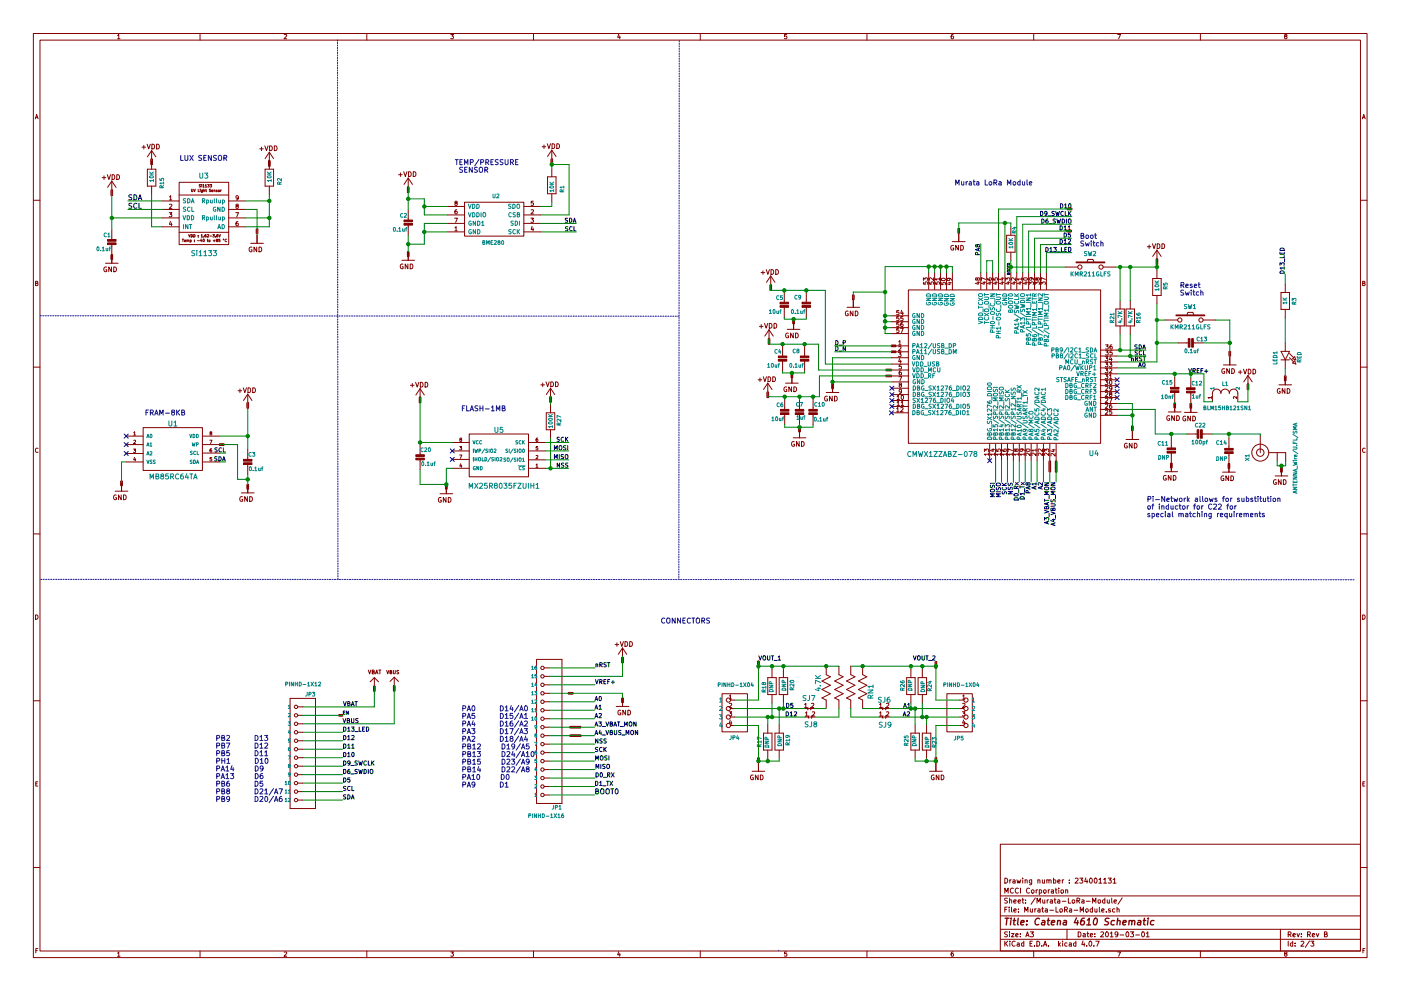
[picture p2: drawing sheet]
<svg xmlns="http://www.w3.org/2000/svg" width="420mm" height="297mm" viewBox="0 0 420 297" stroke-linecap="round" stroke-linejoin="round" font-family="sans-serif">
<g fill="none" stroke="#840000" stroke-width=".3">
<path d="M10 10h400v277h-400zM12 12h396v273.1h-396zM35.3 10.7l.3-.4v1.3M35.3 11.6h.7M60 10v2M85.2 10.4l.5-.1 .3 .4-.8 .9h.8M110 10v2M135.2 10.3h.8l-.4 .5 .4 .3-.1 .4h-.7M160 10v2M185.5 10.2l-.3 1h.8M185.9 10.8v.8M210 10v2"/>
<path d="M235.9 10.3h-.6v.6h.6l.1 .5-.3 .2-.4-.1M260 10v2M285.9 10.3l-.6 .3-.1 .8 .3 .2 .4-.1v-.6l-.4-.1-.3 .3M310 10v2M335.2 10.3h.8l-.5 1.3M360 10v2M385.5 10.9l-.3-.3 .3-.3 .4 .1v.4a.5 .5 0 0 0-.5 .2 .5 .5 0 0 0 0 .5l.3 .1 .3-.2-.3-.5M10.6 35.6l.4-1.3 .4 1.3M10.7 35.2h.6M408.6 35.6l.4-1.3 .4 1.3M408.7 35.2h.6M30.6 53.2h1.1"/>
<path d="M31.2 52.7v1.1M32.2 52.4l.5 1.4 .4-1.4M33.3 56.9h.5v1.7h-.5zM33.4 57.8l.3 .1h-.3M33.4 57.6l.3 .1zM33.4 57.3l.3 .1zM33.5 58.1h.2M33.5 54.3v2.5M33.5 54.3l-1.2 1.9M33.5 54.3l1.3 1.9M33.6 58v.2M33.6 52.4a.72 .72 0 0 1 .8 .7 .72 .72 0 0 1-.8 .7z"/>
<path d="M35 52.4a.72 .72 0 0 1 .8 .7 .72 .72 0 0 1-.8 .7zM42.6 44.1h1.1M43.1 43.6v1M44.1 43.2l.5 1.4 .5-1.4M44.2 50.7h2.5v5.1h-2.5zM45.2 47.7h.5v1.6h-.5zM45.3 48.5l.3 .1-.3 .1M45.4 48.3l.2 .1zM45.4 48l.2 .2zM45.4 48.9h.2M45.5 45.1v2.6M45.5 48.2v2.5"/>
<path d="M45.5 55.8v2.5M45.5 45.1l-1.3 1.9M45.5 45.1l1.2 1.9M45.5 48.8v.2M45.5 43.2a.72 .72 0 0 1 .9 .7 .72 .72 0 0 1-.9 .7zM47 43.2a.72 .72 0 0 1 .8 .7 .72 .72 0 0 1-.8 .7zM50.8 59l.4-.3v1.2M50.8 59.9h.7M53.7 54.6h14.9v18.7h-14.9zM53.7 58.5h14.9M57.4 56.7l.2 .8 .2-.1v-.7M58.1 56.7l.2 .8 .3-.8"/>
<path d="M59.4 56.7v.8h.4M60 56.7v.1M60 57v.5M60.2 55.3l-.4 .1 .4 .5-.5 .1M60.5 55.3h.1M60.5 55.6v.5M60.7 57.4h-.3v-.4h.3v.6l-.3 .1M60.8 55.5l.2-.2v.8M60.8 56.1h.5M61.1 57h.3v.5M61.1 56.7v.8M61.6 55.5l.2-.2v.8"/>
<path d="M61.6 56.1h.4M61.7 57h.3M61.8 56.7l.2 .8M62.3 55.3h.4l-.2 .3 .2 .1v.3h-.4M63 55.3h.5l-.3 .3 .3 .1-.1 .3h-.4M63.2 56.7l-.4 .1 .4 .5-.4 .1M63.5 57.2l.3-.2-.3 .1v.3h.3M64.2 57.5l.1-.5h.2v.5M65.1 57l-.3 .1 .4 .2-.4 .1M65.5 57h.3l-.1 .5-.2-.1zM66.2 57v.5M66.4 57l-.2 .1"/>
<path d="M71.5 59.2l-.3 .2h-.3l-.1-.6 .4-.1 .3 .2-.1 .7-.5 .3M77.9 44.6h1.1M78.4 44.1v1M79.4 43.7l.5 1.4 .5-1.4M79.5 50.7h2.5v5.1h-2.5zM80.5 48.2h.5v1.6h-.5zM80.6 49l.3 .1-.3 .1M80.6 48.6l.3 .1zM80.7 48.8l.2 .1zM80.7 49.4h.2M80.8 45.6v5.1M80.8 55.8v2.5"/>
<path d="M80.8 45.6l-1.3 1.9M80.8 45.6l1.2 1.9M80.8 49.3v.2M80.8 43.7a.72 .72 0 0 1 .9 .7 .72 .72 0 0 1-.9 .7zM82.3 43.7a.72 .72 0 0 1 .8 .7 .72 .72 0 0 1-.8 .7zM119.5 52.4h1.1M120.1 51.8v1.1M121.1 51.5l.5 1.4 .4-1.4M122.2 56h.5v1.7h-.5zM122.3 56.9l.3 .1-.3 .1M122.3 56.7l.3 .1zM122.4 56.4l.2 .2h-.3z"/>
<path d="M122.4 57.2h.2M122.4 53.4v2.5M122.4 53.4l-1.2 1.9M122.4 53.4l1.3 1.9M122.5 57.1v.2M122.5 51.5a.72 .72 0 0 1 .8 .7 .72 .72 0 0 1-.8 .7zM123.9 51.5a.72 .72 0 0 1 .8 .7 .72 .72 0 0 1-.8 .7zM162.6 44h1.1M163.1 43.4v1.1M164.1 43.1l.5 1.4 .5-1.4M164.2 53h2.6v5.1h-2.6zM165.2 47.7h.5v1.6h-.5z"/>
<path d="M165.4 48.5l.2 .1-.2 .1M165.4 48.3l.2 .1zM165.4 48.1l.2 .1zM165.4 48.9h.2M165.5 45v2.5M165.5 50.5v2.5M165.5 58.1v2.5M165.5 45l-1.3 1.9M165.5 45l1.3 1.9M165.5 48.8v.2M165.6 43.1a.72 .72 0 0 1 .8 .7 .72 .72 0 0 1-.8 .7zM167 43.1a.72 .72 0 0 1 .8 .7 .72 .72 0 0 1-.8 .7z"/>
<path d="M10 60h2M31.6 78.9h3.8M33.3 76.4h.5v1.4h-.5zM33.4 77.2l.1 .1M33.4 77l.3 .1M33.4 76.7l.3 .2zM33.5 68.7v3.3M33.5 73.1v5.8M48.6 60.2h5.1M48.6 62.8h5.1M48.6 65.3h5.1M48.6 68h5.1"/>
<path d="M50.7 63.7h.8l-.4 .5 .4 .1v.6h-.8M50.8 61.3l.5-.1 .2 .4-.8 .9h.8M51.1 66.3l-.3 .9h.8M51.4 66.8v.9M53.7 69.6h14.9M54.7 71.7h.4M54.9 71.7v.8M55.3 72.2l.4-.2h-.4v.4h.4M56 72.5l.1-.6 .2 .1v.5M56.3 72h.3l.1 .5M56.6 70.3l.2 .8 .3-.8M57 72.4h.4l-.1-.4h-.3v.7"/>
<path d="M57.3 70.3a.38 .38 0 0 1 .5 .4 .38 .38 0 0 1-.5 .4zM58.1 70.3a.38 .38 0 0 1 .4 .4 .38 .38 0 0 1-.4 .4zM58.3 72.4v.1M58.3 72h.1M59.2 72.1h.6M59.4 71v.1M59.4 70.6h.1M60.3 71.6l-.2 .6h.5M60.4 70.5l.2-.2v.8M60.4 71.1h.4M60.5 71.9v.6M61 71.7h.2l.1 .3-.2 .5-.2-.2z"/>
<path d="M61.1 71v.1M61.8 70.3l-.3 .2-.1 .4 .4 .1v-.4l-.4 .1M62.1 71.9h.3M62.2 70.3l.4 .2-.5 .6h.5M62.2 71.7l.2 .8M62.7 72h.3l-.1 .5-.2-.1zM62.9 70.8h.6M63.8 70.3h.5l-.3 .3 .3 .1-.1 .3h-.4M63.9 72.1h.6M64.2 71.9v.6M64.6 71v.1M65 72l-.1-.3h.3v.2l-.4 .2 .2 .4 .3-.2-.2-.3"/>
<path d="M65.3 70.3l-.3 .2-.1 .4 .4 .1v-.4l-.4 .1M65.6 70.3l.3 .8 .2-.8M66 71.7h-.4v.3h.3l.1 .3-.4 .1M67 71.7l.1 .2zM67.9 71.7a.34 .34 0 0 0-.4 .4 .34 .34 0 0 0 .4 .3M68.6 60.2h5.1M68.6 62.8h5.1M68.6 65.3h5.1M68.6 68h5.1M70.7 63.7h.8l-.5 1.3M71 61.7l-.2-.2 .2-.3 .4 .1v.3a.52 .52 0 0 0-.5 .2 .52 .52 0 0 0-.1 .5h.6l-.2-.6M71.3 66.4l-.5 .3v.7l.2 .3 .4-.2-.1-.6h-.3l-.2 .2"/>
<path d="M75.2 72.9h3.8M75.5 74.1a.64 .64 0 0 0-.8 .7 .64 .64 0 0 0 .9 .5v-.4h-.3M76.8 68.6h.5v1.4h-.5zM77 69.5h.1M77 69.2l.2 .2M77 74.1v1.4l-.8-1.4v1.4M77 69l.2 .1h-.2zM77.1 70.4v2.5M77.7 74.1a.72 .72 0 0 1 .8 .7 .72 .72 0 0 1-.8 .7zM120.5 78h3.8M120.9 79.2a.64 .64 0 0 0-.9 .7 .64 .64 0 0 0 .9 .5v-.5h-.3M122.2 75.5h.5v1.4h-.5z"/>
<path d="M122.3 76.3l.1 .1M122.3 76.1l.3 .1M122.3 79.1v1.5l-.8-1.5v1.5M122.4 75.8l.2 .2h-.3zM122.4 62.9v3.3M122.4 67.2v3.3M122.4 75.5v2.5M123 79.1a.72 .72 0 0 1 .8 .7 .72 .72 0 0 1-.8 .8zM134.2 69.5h5.1M134.2 64.4h5.1M134.2 67h5.1M134.2 61.9h5.1"/>
<path d="M136.3 65.4h.9l-.5 1.3M136.4 68.3l.4-.4v1.3M136.4 69.2h.7M136.7 60.8l-.3-.2 .3-.3 .4 .1v.3a.52 .52 0 0 0-.6 .2 .52 .52 0 0 0 0 .6h.6l-.2-.7M137 62.9l-.5 .3-.1 .7 .3 .2 .4-.1-.1-.6-.3-.1-.3 .3M139.3 60.6h17.8v10.2h-17.8zM157.1 69.5h5.1M157.1 64.4h5.1M157.1 67h5.1M157.1 61.9h5.1M159.2 65.4h.8l-.4 .5 .3 .1v.5h-.7M159.3 63l.5-.1 .2 .3-.8 .9h.8"/>
<path d="M159.6 67.9l-.3 .9h.7M159.9 68.3v.9M159.9 60.3h-.6v.6h.6v.6h-.6M285.6 72.4h3.8M286 73.6a.64 .64 0 0 0-.9 .7 .64 .64 0 0 0 .9 .5v-.4h-.3M287.3 68.5h.5v1.4h-.5zM287.4 69.4h.1M287.4 69.1l.3 .2M287.4 68.9l.3 .1zM287.4 73.5v1.5l-.8-1.5v1.5M287.5 69.9v2.5M288.1 73.5a.72 .72 0 0 1 .8 .8 .72 .72 0 0 1-.8 .7z"/>
<path d="M301.9 70.5h2.5v5.1h-2.5zM303.1 68v2.5M303.1 75.6v2.5M319.9 69h1.4v.5h-1.4zM320 62.4h1.4v.5h-1.4zM320.3 69.1l.1 .3zM320.4 62.5l.1 .3zM320.5 69.2l.1 .2M320.5 69.4h.2M320.7 62.6l.1 .2M320.7 62.8h.1M320.8 69.2l.1 .2"/>
<path d="M320.8 69.4h.2M322.7 78.5h8.6v.3h-8.6zM326 78.5l.3-.7h1.5l.2 .7M344.1 74h1.1M344.6 73.4v1.1M345.6 73.1l.5 1.4 .5-1.4M346.7 77.6h.5v1.7h-.5zM346.8 78.5l.3 .1h-.3M346.8 78.3l.3 .1zM346.9 78l.2 .1zM346.9 78.8h.2M347 75v2.5"/>
<path d="M347 75l-1.3 1.9M347 75l1.2 1.9M347 78.7v.2M347 73.1a.72 .72 0 0 1 .9 .7 .72 .72 0 0 1-.9 .7zM348.5 73.1a.72 .72 0 0 1 .8 .7 .72 .72 0 0 1-.8 .7zM408 60h2M10.7 84.9l.5-.1 .1-.4-.6-.1v1.3h.5l.2-.4-.3-.3M32 80.1a.64 .64 0 0 0-.9 .6 .64 .64 0 0 0 .9 .6v-.5h-.3M33.4 80v1.4l-.8-1.4v1.4M34.1 80a.72 .72 0 0 1 .8 .7 .72 .72 0 0 1-.8 .7zM227.7 97.8h1.1M228.2 81.7h1.1"/>
<path d="M228.3 97.3v1.1M228.8 81.2v1M229.3 96.9l.5 1.5 .5-1.5M229.8 80.8l.5 1.4 .5-1.4M230.6 98.8v2.6M230.6 98.8l-1.2 1.9M230.6 98.8l1.3 1.9M230.7 96.9a.72 .72 0 0 1 .8 .7 .72 .72 0 0 1-.8 .8zM230.9 85.4h.5v1.7h-.5zM231 86.2l.3 .1-.3 .1M231 86l.3 .1zM231 85.8l.3 .1z"/>
<path d="M231.1 86.6h.2M231.1 82.7v2.6M231.1 82.7l-1.2 1.9M231.1 82.7l1.3 1.9M231.2 86.5v.2M231.2 80.8a.72 .72 0 0 1 .8 .7 .72 .72 0 0 1-.8 .7zM232.1 96.9a.72 .72 0 0 1 .9 .7 .72 .72 0 0 1-.9 .8zM232.6 80.8a.72 .72 0 0 1 .9 .7 .72 .72 0 0 1-.9 .7zM235.2 87.5v3.3M235.2 91.9v3.3M236.1 98.7h3.8M236.4 99.9a.64 .64 0 0 0-.8 .7 .64 .64 0 0 0 .9 .5v-.5h-.3"/>
<path d="M237.7 95.7h.6v1.4h-.6zM237.9 96.5l.1 .1M237.9 96.3l.2 .1M237.9 96.1l.2 .1zM237.9 99.8v1.5l-.8-1.5v1.5M238 96.2v2.5M238.6 99.8a.72 .72 0 0 1 .8 .7 .72 .72 0 0 1-.8 .8zM241.8 87.5v3.3M241.8 91.9v3.3M254 92.1h3.8M254.3 93.3a.64 .64 0 0 0-.8 .7 .64 .64 0 0 0 .9 .5v-.5h-.3M255.7 88.4h.5v1.4h-.5z"/>
<path d="M255.8 89.3h.1M255.8 89l.2 .2M255.8 88.8l.2 .1zM255.8 93.2v1.5l-.8-1.5v1.5M255.9 89.6v2.5M256.5 93.2a.72 .72 0 0 1 .8 .7 .72 .72 0 0 1-.8 .8zM267.3 94.7h5.1M267.3 96.4h5.1M267.3 98.2h5.1M267.3 100h5.1M269.6 93.1h-.6l-.1 .6h.7v.5h-.7M269.6 94.9h-.6l-.1 .5h.7v.6h-.7"/>
<path d="M269.6 96.6h-.6l-.1 .6h.7v.6h-.7M269.6 98.4h-.6l-.1 .6h.7v.6h-.7M270.1 98.4h.8l-.5 1.3M270.4 93l-.3 .9h.8M270.7 96.6l-.5 .3-.1 .7 .3 .3 .4-.1-.1-.6-.3-.1-.3 .2M270.7 93.5v.8M270.8 94.9h-.6l-.1 .5h.7v.6h-.7M272.4 86.9h57.7v46h-57.7zM276.9 84.5v.7h.6v-.7h.6v.7M276.9 84.1v-.8l.5 .4 .1-.4h.6v.8M278.5 81.7v5.1M278.7 84.5v.7h.6v-.7h.6v.7"/>
<path d="M280 83.3v.8l-.9-.8-.4 .2 .1 .5M280.3 81.7v5.1M280.5 84.5v.7h.6v-.7h.5v.7M281.8 83.6h-1.3l.3 .4M281.8 83.3v.7M282.1 81.7v5.1M282.3 84.7v.6h.6v-.6h.5v.6M282.3 83.6a.76 .76 0 0 1 1.2 .2 .66 .66 0 0 1-.7 .3 .66 .66 0 0 1-.5-.5zM283.8 81.8v5.1M284.5 84.7h.8M284.6 83.4l.2 .2v.4l-.7 .1-.1-.5 .3-.2 .7 .1 .3 .5M284.9 84.6v.7l-.9-.2"/>
<path d="M285.6 81.8v5.1M293 84.6h.8M293.1 83.5l.6-.2v.6a.52 .52 0 0 1-.6 0 .52 .52 0 0 1-.1-.6h-.3l-.1 .5 .2 .2 .3-.2M293.4 84.4v.8l-.9-.3M294.1 81.7v5.1M294.7 84.6h.9M295.2 84.4v.8l-.9-.3M295.6 83.8l-1.3-.6v.9M295.9 81.7v5.1M296.1 83.4l.3 .5 .7 .1 .3-.2-.1-.5-.7 .1v.4l.2 .2M296.5 84.6h.9M297 84.4v.8l-1-.3"/>
<path d="M297.7 81.7v5.1M297.9 83.3v.6l.6 .1v-.7h.5v.7M298.3 84.6h.9M298.7 84.4v.8l-.9-.3M299.5 81.7v5.1M300.2 84.6h.9M300.2 83.4h.9M300.6 84.4v.8l-.9-.3M300.6 83.2v.8l-.9-.3M301.4 81.7v5.1M301.6 84.1v-.8l.5 .4 .1-.4h.5v.8M302 84.6h.8"/>
<path d="M302.4 84.4v.8l-.9-.3M303.1 81.7v5.1M303.8 84.6h.8M304.2 84.4v.8l-.9-.3M304.6 83.3v.8l-.9-.8-.3 .2 .1 .5M304.9 81.7v5.1M305.5 84.6h.9M306 84.4v.8l-.9-.3M306.4 83.6h-1.3l.4 .4M306.4 83.3v.7M306.7 81.7v5.1M307 83.5a.76 .76 0 0 1 1.2 .2 .66 .66 0 0 1-.7 .3 .66 .66 0 0 1-.5-.5z"/>
<path d="M307.3 84.6h.9M307.7 84.4v.8l-.9-.3M308.5 81.7v5.1M308.7 85.3v-.8l.5 .4 .1-.4h.5v.8M309.2 83.3l.3 .2-.1 .4h-.6l-.1-.4 .2-.2h.8l.3 .6M310.3 81.7v5.1M310.5 85.3v-.8l.4 .4 .1-.4h.6v.8M311 83.5l.6-.2v.6a.52 .52 0 0 1-.6 0 .52 .52 0 0 1-.1-.6h-.3l-.1 .5 .2 .2 .3-.2M312 81.7v5.1M312.2 85.3v-.8l.5 .4 .1-.4h.6v.8M313.5 83.8l-1.3-.6v.9M313.8 81.7v5.1"/>
<path d="M319.4 80h3.8M330.8 80h3.8M334.6 92.6h2.6v5.1h-2.6zM335.9 90.1v2.5M335.9 97.7v2.5M337.7 92.6h2.5v5.1h-2.5zM339 90.1v2.5M339 97.7v2.5M345.7 83.5h2.5v5.1h-2.5zM347 80.9v2.6M347 88.6v2.5M349.4 95.9h3.8"/>
<path d="M352.7 94.4h8.6v.3h-8.6zM356 94.4l.2-.8h1.6l.2 .8M360.8 95.9h3.8M384.2 87.7h2.5v5h-2.5zM385.4 85.1v2.6M385.4 92.7v2.6M408.7 84.9l.5-.1 .1-.4-.6-.1v1.3h.5l.2-.4-.3-.3M10 110h2M71.4 117.1h1.1M72 116.6v1.1M72.9 116.2l.5 1.5 .5-1.5M74.3 118.1v2.6"/>
<path d="M74.3 118.1l-1.3 2M74.3 118.1l1.3 2M74.4 116.2a.72 .72 0 0 1 .8 .8 .72 .72 0 0 1-.8 .7zM75.8 116.2a.72 .72 0 0 1 .8 .8 .72 .72 0 0 1-.8 .7zM123.1 115.5h1.1M123.6 114.9v1.1M124.6 114.6l.5 1.4 .5-1.4M125.7 119h.5v1.7h-.5zM125.9 119.9l.2 .1-.2 .1M125.9 119.4l.2 .1zM125.9 119.7l.2 .1zM126 116.5v2.5"/>
<path d="M126 116.5l-1.3 1.9M126 116.5l1.3 1.9M126.1 114.6a.72 .72 0 0 1 .8 .7 .72 .72 0 0 1-.8 .7zM127.5 114.6a.72 .72 0 0 1 .8 .7 .72 .72 0 0 1-.8 .7zM162.2 115.4h1.1M162.8 114.8v1.1M163.8 114.5l.4 1.4 .5-1.4M164.8 118.9h.6v1.7h-.6zM165 119.7l.2 .1-.2 .1M165 119.6l.2 .1zM165 119.3l.2 .1zM165.1 116.4v2.5"/>
<path d="M165.1 116.4l-1.3 1.9M165.1 116.4l1.3 1.9M165.2 114.5a.72 .72 0 0 1 .8 .7 .72 .72 0 0 1-.8 .7zM166.6 114.5a.72 .72 0 0 1 .8 .7 .72 .72 0 0 1-.8 .7zM227.4 113.8h1M227.9 113.3v1.1M228.9 112.9l.5 1.5 .5-1.5M230 117.5h.5v1.7h-.5zM230.1 118.3l.3 .2h-.3M230.1 118.2l.3 .1zM230.1 117.9l.3 .1zM230.2 118.7h.2"/>
<path d="M230.3 114.8v2.6M230.3 114.8l-1.3 1.9M230.3 114.8l1.2 1.9M230.3 118.6v.2M230.3 112.9a.72 .72 0 0 1 .8 .8 .72 .72 0 0 1-.8 .7zM230.4 101.5h.5v1.7h-.5zM230.5 102.3l.3 .1-.3 .1M230.5 102.2l.3 .1zM230.5 101.9l.3 .1zM230.6 102.7h.2M230.7 102.6v.2M231.7 112.9a.72 .72 0 0 1 .9 .8 .72 .72 0 0 1-.9 .7z"/>
<path d="M234.7 103.7v3.3M234.7 108v3.3M235.3 119.7v3.3M235.6 114.8h3.8M235.9 116a.64 .64 0 0 0-.8 .7 .64 .64 0 0 0 .9 .6v-.5h-.3M237.2 111.8h.5v1.4h-.5zM237.4 112.7h.1M237.4 112.4l.2 .2M237.4 112.2l.2 .1zM237.4 116v1.4l-.8-1.4v1.4M237.5 112.3v2.5M238.1 116a.72 .72 0 0 1 .8 .7 .72 .72 0 0 1-.8 .7z"/>
<path d="M239.8 119.7v3.3M241.3 103.7v3.3M241.3 108v3.3M243.8 119.7v3.3M247.8 117.6h3.8M248.1 118.8a.64 .64 0 0 0-.8 .7 .64 .64 0 0 0 .9 .6v-.5h-.3M249.4 115.1h.5v1.4h-.5zM249.6 116h.1M249.6 115.7l.2 .2M249.6 115.5l.2 .1zM249.6 118.8v1.4l-.8-1.4v1.4M249.7 115.1v2.5"/>
<path d="M250.3 118.8a.72 .72 0 0 1 .8 .7 .72 .72 0 0 1-.8 .7zM265.7 110.7h1.6v.5h-1.6zM265.7 112.4h1.6v.5h-1.6zM266 112.7h.2M266 110.9h.2M266.1 110.8v.2M266.1 112.6v.2M266.3 110.8l.1 .2 .1-.2M266.3 112.6l.1 .2 .1-.2M266.6 110.8v.2zM266.6 112.6v.2zM266.8 110.8l.1 .2z"/>
<path d="M266.8 112.6l.1 .2zM267.3 103.4h1.4v.5h-1.4zM267.3 105.2h1.4v.5h-1.4zM267.3 103.7h5.1M267.3 105.4h5.1M267.3 107.2h5.1M267.3 109.1h5.1M267.5 110.9h5M267.5 112.7h5M267.5 114.5h5M267.5 116.4h5M267.5 118.3h5"/>
<path d="M267.7 103.5l.1 .3zM267.7 105.3l.1 .3zM267.9 103.8h.2M267.9 105.6h.2M268.1 103.7l.2-.2-.2 .3M268.3 105.3l-.2 .3M269 118.8l.4-.3v1.2M269 119.7h.7M269.4 105.6h.8l-.4 .5 .4 .1v.6h-.8M269.5 102.4l.4-.3v1.3M269.5 104l.5-.1 .2 .3-.8 .9h.8M269.5 103.4h.7"/>
<path d="M269.6 112.9h.8l-.5 1.3M269.8 107.5l-.3 .9h.8M269.9 115.3l-.3-.2 .3-.3 .4 .1v.3a.52 .52 0 0 0-.5 .2 .52 .52 0 0 0-.1 .5h.6l-.2-.6M270.1 108v.8M270.2 111.1l-.5 .3-.1 .7 .3 .3 .4-.1-.1-.7h-.3l-.3 .2M270.3 109.3h-.6l-.1 .6h.7v.6h-.7M270.4 117.2l-.3 .3-.4-.1v-.6l.4-.1 .3 .2-.1 .8-.6 .3M270.4 118.6l.1-.1a.61 .61 0 0 1 .5 .6 .61 .61 0 0 1-.6 .6zM329.9 115.6h5.1M329.9 113.8h5.1M329.9 112.1h5.1M329.9 110.3h5.1"/>
<path d="M329.9 108.5h5.1M329.9 119.2h5.1M329.9 117.4h5.1M330.1 106.7h5.1M330.1 104.9h5.1M331.4 114h.8l-.4 .5 .4 .1v.6h-.8M331.4 112.3h.8l-.4 .4 .4 .1v.6h-.8M331.4 110.5h.8l-.4 .5 .4 .1v.5h-.8M331.4 108.7h.8l-.4 .5 .4 .1v.5h-.8M331.4 106.9h.8l-.4 .5 .4 .1v.6h-.8M331.5 119.5l.5-.1 .2 .3-.8 .9h.8M331.5 117.7l.5-.1 .2 .3-.8 1h.8"/>
<path d="M331.5 115.9l.5-.1 .2 .4-.8 .9h.8M331.6 105.1h.8l-.5 .5 .4 .1v.6h-.7M331.6 103.4h.8l-.5 .4 .4 .1v.6h-.7M332.7 108.7h.8l-.5 .5 .4 .1v.5h-.7M332.7 119.4h.8l-.5 1.2M332.7 112.6l.4-.3v1.2M332.7 110.6l.5-.1 .3 .3-.8 .9h.8M332.7 113.5h.8M332.8 114.1l.2-.1a.61 .61 0 0 1 .5 .7 .61 .61 0 0 1-.6 .5zM333 118.1l-.3-.2 .3-.3 .4 .1v.3a.52 .52 0 0 0-.5 .2 .52 .52 0 0 0-.1 .5h.6l-.2-.6M333 106.8l-.3 1h.8M333.3 107.3v.9"/>
<path d="M333.5 103.4l-.6 .3v.7l.2 .2 .4-.1v-.6l-.4-.1-.2 .3M333.5 116.3l-.3 .3-.4-.1v-.6l.4-.1 .3 .2-.1 .8-.6 .3M333.5 105.1h-.6v.6h.6v.6h-.6M352.3 113.1v3.3M352.3 117.4v3.3M353.3 102.8h3.3M357.1 113.2v3.3M357.1 117.5v3.3M357.6 102.8h3.3M363.3 119.2h-1l.3 .2M363.3 118.9v.5M366.9 109.4h3.8"/>
<path d="M367.2 110.6a.64 .64 0 0 0-.8 .6 .64 .64 0 0 0 .9 .6v-.5h-.3M368.6 105.3h.5v1.4h-.5zM368.7 106.2h.1M368.7 105.9l.2 .2M368.7 105.7l.2 .1zM368.7 110.5v1.4l-.8-1.4v1.4M368.8 106.8v2.6M369.4 110.5a.72 .72 0 0 1 .8 .7 .72 .72 0 0 1-.8 .7zM370.9 118.9v.6l-.7-.6-.3 .2 .1 .3M371.4 111.5h1.1M371.9 111v1.1M372.9 110.7l.5 1.4 .5-1.4"/>
<path d="M374 115.1h.5v1.7h-.5zM374.1 115.9l.3 .1-.3 .1M374.2 115.7l.2 .2zM374.2 115.5l.2 .1zM374.2 116.3h.2M374.3 112.6v2.5M374.3 112.6l-1.3 1.9M374.3 112.6l1.2 1.9M374.3 116.2v.2M374.3 110.7a.72 .72 0 0 1 .9 .7 .72 .72 0 0 1-.9 .7zM375.8 110.7a.72 .72 0 0 1 .8 .7 .72 .72 0 0 1-.8 .7zM383.5 115.4h3.8"/>
<path d="M383.9 116.5a.64 .64 0 0 0-.9 .7 .64 .64 0 0 0 .9 .6v-.5h-.2M384.2 105.3h2.5l-1.3 2.6zM384.2 107.9h2.5M385.2 112.7h.5v1.4h-.5zM385.3 113.5l.1 .1M385.3 113.3l.3 .1M385.3 113.1l.3 .1zM385.3 116.5v1.4l-.8-1.4v1.4M385.4 102.8v2.5M385.4 107.9v2.5M385.4 112.8v2.6M386 116.5a.72 .72 0 0 1 .8 .7 .72 .72 0 0 1-.8 .7z"/>
<path d="M386.7 106l1.3 1.2M386.7 107.2l1.3 1.3M387.7 107.6l.6-.7 .3 1zM387.7 108.8l.6-.6 .3 .9zM408 110h2M11.4 134.4a.58 .58 0 0 0-.8 .6 .58 .58 0 0 0 .8 .5M37.8 130.7h5.1M37.8 133.3h5.1M37.8 135.9h5.1M37.8 138.5h5.1M40.1 134.6h.6l-.4 .4 .3 .1v.4h-.5M40.1 129.7l.3-.3v1"/>
<path d="M40.1 132l.4-.1 .2 .3-.6 .8h.6M40.1 130.4h.6M40.3 137.1l-.2 .7h.6M40.6 137.5v.7M42.9 128.2h17.8v12.8h-17.8zM60.7 130.7h5.1M60.7 133.3h5.1M60.7 138.5h5.1M60.7 135.8h5.1M62.9 131.9h.7l-.5 1.1M63.1 129.8l-.1-.1 .1-.3h.3l.1 .3a.41 .41 0 0 0-.5 .2 .41 .41 0 0 0 0 .5l.5-.1-.2-.5M63.4 134.5l-.3 .1-.1 .7 .1 .2 .4-.1-.1-.5-.4 .2"/>
<path d="M63.5 137.1h-.5v.5h.4l.1 .5h-.5M65.8 133h1.4v.5h-1.4zM66.3 133.1l-.1 .2M66.5 133.1l-.1 .3M66.6 133.1l.1 .3zM74 120.7h.5v1.7h-.5zM74.2 121.5l.2 .1-.2 .1M74.2 121.3l.2 .1zM74.2 121.1l.2 .1zM74.2 121.9h.2M74.3 134.7v3.3M74.3 139v3.3"/>
<path d="M74.3 121.8v.2M125.9 120.2h.2M126 133.3v3.3M126 137.6v3.3M126 120.1v.2M135.6 135.2h5.1M135.6 132.6h5.1M135.6 137.7h5.1M137.8 133.8h.7l-.4 .4 .3 .1v.5h-.6M137.8 136.4h.7l-.4 1M138.1 131.7l-.2-.1 .2-.3 .3 .1v.2a.41 .41 0 0 0-.4 .2 .41 .41 0 0 0 0 .5l.4-.1-.1-.5M138.1 139l-.2 .7h.6"/>
<path d="M138.4 139.4v.7M140.7 130.1h17.8v12.8h-17.8zM158.5 137.8h5.1M158.5 135.2h5.1M158.5 132.6h5.1M160.8 139.4l.2-.3v1M160.8 136.6l.3-.1 .2 .3-.6 .7h.6M161.2 131.3l-.3 .1-.1 .7 .1 .2 .4-.1-.1-.5-.4 .2M161.3 133.8h-.5v.5h.4l.1 .5h-.5M163.8 123.7h2.6v5.1h-2.6zM165 120.1h.2M165.1 121.2v2.5"/>
<path d="M165.1 128.8v2.6M165.1 120v.2M235.3 124v3.3M237.9 131.2h3.8M238.2 132.4a.64 .64 0 0 0-.8 .7 .64 .64 0 0 0 .9 .5v-.4h-.3M239.5 128.1h.5v1.3h-.5zM239.6 128.9l.2 .1M239.6 128.7l.3 .1M239.6 128.5l.3 .1zM239.7 132.3v1.5l-.8-1.5v1.5M239.8 124v3.3M239.8 128.7v2.5"/>
<path d="M240.4 132.3a.72 .72 0 0 1 .8 .8 .72 .72 0 0 1-.8 .7zM243.8 124v3.3M267.3 123.7h5.1M267.5 120.1h5M267.5 121.8h5M268.9 122.5l.4-.3v1.2M268.9 123.4h.7M269 120.6l.4-.3v1.2M269 121.5h.7M270.1 122.3l.5-.1 .2 .3-.7 .9h.7M270.3 120.6l.3-.3v1.2M270.3 121.5h.7"/>
<path d="M295.2 135.4v-.8l.5 .4 .1-.4h.6v.8M296.5 136.2h-1.3l.4 .3M296.5 135.8v.7M296.8 133v5.1M297.4 134.7h.9M297.8 134.5v.8l-.9-.3M298.3 136.2h-1.3l.4 .3M298.3 135.8v.7M298.6 133v5.1M298.8 134.6v.6l.6 .1v-.7h.5v.7M300.1 136.2h-1.3l.3 .3M300.1 135.8v.7"/>
<path d="M300.4 133v5.1M300.6 134.7l.3 .5 .7 .1 .2-.2-.1-.5-.6 .1-.1 .4 .3 .2M301.8 136.2h-1.2l.3 .3M301.8 135.8v.7M302.1 133v5.1M303.6 136.2h-1.3l.4 .3M303.6 135.1l-1.3-.6v.9M303.6 135.8v.7M303.9 133v5.1M304.6 134.8l.7-.2v.6a.52 .52 0 0 1-.6 0 .52 .52 0 0 1-.2-.6h-.3l-.1 .5 .2 .2 .3-.2M305.4 136.2h-1.3l.4 .3M305.4 135.8v.7"/>
<path d="M305.7 133v5.1M306.4 134.6l.3 .2-.1 .4h-.6l-.1-.4 .2-.2h.8l.3 .6M307.2 136.2h-1.3l.3 .3M307.2 135.8v.7M307.5 133v5.1M307.7 134.8a.76 .76 0 0 1 1.2 .2 .66 .66 0 0 1-.7 .3 .66 .66 0 0 1-.5-.5zM308.9 135.8v.8l-.9-.8-.3 .2 .1 .5M309.2 133v5.1M310.7 135.8v.8l-.9-.8-.4 .2 .1 .5M310.7 134.9h-1.3l.4 .4M310.7 134.6v.7M311 133v5.1"/>
<path d="M312.6 135.8v.8l-.9-.8-.3 .2 .1 .5M312.6 134.6v.8l-.9-.8-.3 .2 .1 .5M312.9 133v5.1M313.3 135.4v-.8l.4 .4 .1-.4h.6v.8M314.5 135.8v.8l-.9-.8-.3 .2 .1 .5M314.6 138.2h.5v3.2h-.5zM314.7 138.6l.3 .1M314.7 139.5v.2M314.7 139.6h.3M314.8 133v5.1M314.9 139.8v.1M315 139.7l-.3 .1 .3 .1"/>
<path d="M315 139.1h-.3l.3 .2M315 139.3v.2M315.6 134.8h.8M316 134.7v.7l-.9-.3M316.4 135.9v.8l-.9-.8-.3 .3 .1 .4M316.5 138.2h.5v3.3h-.5zM316.6 139.8l.3 .1-.3 .1M316.6 139.6l.2 .1M316.6 138.6l.3 .1M316.7 133.1v5.1M316.9 139.1h-.3l.3 .2M316.9 139.3v.2"/>
<path d="M329.9 124.5h5.1M329.9 122.7h5.1M329.9 120.9h5.1M331.5 123l.5-.1 .2 .4-.8 .9h.8M331.5 121.2l.5-.1 .2 .4-.8 .9h.8M333.3 121.1l-.5 .3-.1 .8 .3 .2 .4-.1-.1-.6-.3-.1-.3 .3M333.4 122.9h-.6l-.1 .6h.7v.6h-.7M337.7 131.7h3.8M338 132.9a.64 .64 0 0 0-.8 .7 .64 .64 0 0 0 .9 .5v-.4h-.3M339.3 127.7h.6v1.4h-.6zM339.5 128.5l.1 .1M339.5 128.3l.2 .1"/>
<path d="M339.5 128.1l.2 .1zM339.5 132.9v1.4l-.8-1.4v1.4M339.6 129.2v2.5M340.2 132.9a.72 .72 0 0 1 .8 .7 .72 .72 0 0 1-.8 .7zM350.4 123.5h3.8M350.7 124.7a.64 .64 0 0 0-.8 .6 .64 .64 0 0 0 .9 .6v-.5h-.3M351 138.8h.5v1.4h-.5zM351.2 139.7l.1 .1M351.2 139.5l.2 .1M351.2 139.3l.2 .1zM351.3 131.2v3.3M351.3 135.5v5.9"/>
<path d="M352 120.8h.6v1.4h-.6zM352.2 121.7h.1M352.2 121.4l.2 .2M352.2 121.2l.2 .1zM352.2 124.6v1.4l-.8-1.4v1.4M352.3 120.9v2.6M352.9 124.6a.72 .72 0 0 1 .8 .7 .72 .72 0 0 1-.8 .7zM355.2 123.6h3.8M355.5 124.8a.64 .64 0 0 0-.8 .6 .64 .64 0 0 0 .9 .6v-.5h-.3M356 130.1h3.3M356.9 120.9h.5v1.4h-.5zM357 121.8l.1 .1"/>
<path d="M357 121.6l.3 .1M357 121.3l.3 .1zM357 124.7v1.4l-.8-1.4v1.4M357.1 121.1v2.5M357.7 124.7a.72 .72 0 0 1 .8 .7 .72 .72 0 0 1-.8 .7zM360.3 130.1h3.3M363.6 120.4v-2.5a1.27 1.27 0 0 1 1.3-1.3 1.27 1.27 0 0 1 1.2 1.3 1.27 1.27 0 0 1 1.3-1.3 1.27 1.27 0 0 1 1.3 1.3 1.27 1.27 0 0 1 1.3-1.3 1.27 1.27 0 0 1 1.2 1.3v2.5M368.3 139h.5v1.4h-.5zM368.4 139.8l.2 .1M368.4 139.6l.3 .1M368.4 139.4l.3 .1zM368.6 131.4v3.3"/>
<path d="M368.6 135.7v5.8M378 130.6v5.1M380.5 135.7h5.1v2.5M383 135.7v2.5M409.4 134.4a.58 .58 0 0 0-.8 .6 .58 .58 0 0 0 .8 .5M34.5 147.2h3.9M34.9 148.4a.64 .64 0 0 0-.8 .7 .64 .64 0 0 0 .8 .5v-.4h-.2M36.2 144.2h.5v1.4h-.5zM36.3 145l.1 .1M36.3 144.8l.3 .1M36.3 144.6l.3 .1zM36.3 148.3v1.5l-.8-1.5v1.5"/>
<path d="M36.4 144.7v2.5M37 148.3a.72 .72 0 0 1 .9 .8 .72 .72 0 0 1-.9 .7zM72.4 147.7h3.8M72.7 148.9a.64 .64 0 0 0-.8 .7 .64 .64 0 0 0 .9 .6v-.5h-.3M74 145.2h.5v1.4h-.5zM74.2 146.1h.1M74.2 145.8l.2 .2M74.2 145.6l.2 .1zM74.2 148.9v1.4l-.8-1.4v1.4M74.3 145.2v2.5M74.9 148.9a.72 .72 0 0 1 .8 .7 .72 .72 0 0 1-.8 .7zM132 148h3.8"/>
<path d="M132.3 149.2a.64 .64 0 0 0-.8 .6 .64 .64 0 0 0 .8 .6v-.5h-.2M133.6 145.2h.5v1.4h-.5zM133.7 146.1h.2M133.7 145.8l.3 .2M133.7 145.6l.3 .1zM133.8 149.1v1.4l-.9-1.4v1.4M133.9 145.5v2.5M134.4 149.1a.72 .72 0 0 1 .9 .7 .72 .72 0 0 1-.9 .7zM135.6 140.4h5.1M158.5 140.4h5.1M160.8 140.1h.5M314.7 140.9l.2-.2 .1 .2-.3 .1 .3 .1"/>
<path d="M314.7 140.2l.3 .1-.3 .1M314.8 140h.2l-.3 .1v-.1l.1 .1M314.9 140.9v.2M315 140.4v.2M316.6 140.3l.3 .1-.3 .1M316.7 140.8h.2M316.7 140.1h.2l-.3 .1v-.1l.1 .1M316.8 140.8l-.2 .1M316.8 141v.1M316.9 141l-.3 .1 .3 .1M316.9 140.5v.2M349.4 141.4h3.8"/>
<path d="M349.7 142.6a.64 .64 0 0 0-.8 .6 .64 .64 0 0 0 .9 .6v-.5h-.3M351.2 142.5v1.4l-.8-1.4v1.4M351.9 142.5a.72 .72 0 0 1 .8 .7 .72 .72 0 0 1-.8 .7zM366.6 141.5h3.9M367 142.7a.64 .64 0 0 0-.8 .7 .64 .64 0 0 0 .8 .5v-.5h-.2M368.5 142.6v1.5l-.9-1.5v1.5M369.1 142.6a.72 .72 0 0 1 .9 .7 .72 .72 0 0 1-.9 .8zM382.4 142.7h3.8M382.7 143.9a.64 .64 0 0 0-.8 .6 .64 .64 0 0 0 .9 .6v-.5h-.3M384 140.1h.6v1.4h-.6zM384.2 141h.1M384.2 140.7l.2 .2"/>
<path d="M384.2 140.5l.2 .1zM384.2 143.8v1.4l-.8-1.4v1.4M384.3 140.1v2.6M384.9 143.8a.72 .72 0 0 1 .8 .7 .72 .72 0 0 1-.8 .7zM10 160h2M408 160h2M10.7 184.3a.65 .65 0 0 1 .7 .7 .65 .65 0 0 1-.7 .6zM160.9 197.6h7.6v43.2h-7.6zM184.5 193.2h1M185 192.7v1M186 192.3l.5 1.4 .5-1.4M186.4 197h.5v1.7h-.5z"/>
<path d="M186.6 197.9l.2 .1h-.2M186.6 197.7l.2 .1zM186.6 197.4l.2 .1zM186.6 198.2h.2M186.7 194.2v2.6M186.7 194.2l1.3 1.9M186.7 194.2l-1.3 1.9M186.7 198.1v.2M187.4 192.3a.72 .72 0 0 1 .8 .7 .72 .72 0 0 1-.8 .7zM188.8 192.3a.72 .72 0 0 1 .9 .7 .72 .72 0 0 1-.9 .7zM227.2 198.2h.5v2h-.5zM227.3 199.7l.3 .1h-.3"/>
<path d="M227.3 199.2h.3l-.3 .1M227.3 198.9v.2M227.3 199h.3M227.6 198.6l-.2 .1M227.6 198.5v.4M247.8 199.7v2.5l1.2 .7-2.5 1.2 2.5 1.3-2.5 1.3 2.5 1.2-2.5 1.3 1.3 .6v2.6M251.6 199.7v2.5l1.3 .7-2.6 1.2 2.6 1.3-2.6 1.3 2.6 1.2-2.6 1.3 1.3 .6v2.6M255.1 199.7v2.5l1.3 .7-2.5 1.2 2.5 1.3-2.5 1.3 2.5 1.2-2.5 1.3 1.2 .6v2.6M258.7 199.7v2.5l1.3 .7-2.6 1.2 2.6 1.3-2.6 1.3 2.6 1.2-2.6 1.3 1.3 .6v2.6M280.4 198.3h.5v2h-.5zM280.5 199.8l.3 .1-.3 .1M280.5 199.3l.3 .1-.3 .1"/>
<path d="M280.5 199.1v.1M280.5 199.1h.3M280.8 198.6v.2l-.2-.2-.1 .2M280.8 198.8v.2M408.7 184.3a.65 .65 0 0 1 .7 .7 .65 .65 0 0 1-.7 .6zM10 210h2M87 209.3h7.6v33.1h-7.6zM89.3 211.9h1.5M89.3 214.4h1.5M89.3 217h1.5M89.3 219.5h1.5M101.6 214.2h1.1v.5h-1.1z"/>
<path d="M102 214.4h.1M102.1 214.3v.2M102.4 214.3l-.2 .2M110.5 200.8l.3 1.2 .4-1.2M111.6 201.4l.5-.1 .1-.3-.6-.2v1.2h.5l.2-.4-.3-.2M112 205.6h.5v1.6h-.5zM112.1 206.7l.3 .1h-.3M112.1 206v.1M112.1 206.1h.3M112.2 206.5h.2l-.3 .1 .1-.2v.2M112.3 203.1l1.2 1.3M112.3 203.1v2.5"/>
<path d="M112.3 203.1l-1.3 1.3M112.3 206.2v.1M112.4 206.2l-.3 .1 .3 .1M112.6 202l.4-1.2 .4 1.2M112.7 201.7h.6M113.6 200.8h.6M113.9 200.8v1.2M116 201l.3 1 .3-1M117 201.4h.4v-.3l-.4-.1v1h.3l.2-.4-.2-.2M118 201l.2 1 .3-.2v-.8M118 205.5h.5v1.6h-.5zM118.1 206.6l.3 .1-.3 .1"/>
<path d="M118.1 206.1l.3 .1-.3 .1M118.1 205.9l.2 .1M118.2 206.4h.2l-.3 .1v-.1l.1 .1M118.2 203l1.3 1.3M118.2 203v2.5M118.2 203l-1.2 1.3M119.6 201l-.6 .2 .5 .4v.3h-.5M163.2 218h1.5M163.2 215.4h1.5M163.2 212.9h1.5M163.2 210.3h1.5M163.2 207.8h1.5"/>
<path d="M163.2 205.3h1.5M163.2 202.7h1.5M163.2 200.2h1.5M170.4 207.6h1.4v.5h-1.4zM170.9 207.7v.1M170.9 217.7h3.3v.5h-3.3zM171.2 207.7l-.2 .2M171.3 207.7l.1 .2zM171.3 218h.1M171.5 217.8l.2 .2-.3 .1-.1-.3v.3M171.7 218.1h.2M172 217.8v.3l.1-.3"/>
<path d="M172.2 217.9h.2l-.2 .2 .1-.2M172.4 218.1l.1-.3 .1 .3M172.5 218h.1M172.7 217.8h.1M172.7 217.8v.3M172.8 218.1h.3M173.1 218.1v-.3l.2 .3M173.8 217.8l-.2 .3M184.8 211.7h3.8M186.1 212.9a.64 .64 0 0 0-.8 .7 .64 .64 0 0 0 .9 .6v-.5h-.3M186.4 209.2h.5v1.4h-.5zM186.6 210.1h.1"/>
<path d="M186.6 209.8l.2 .2M186.6 209.6l.2 .1zM186.7 209.2v2.5M187.6 212.9v1.4l-.8-1.4v1.4M188.3 212.9a.72 .72 0 0 1 .8 .7 .72 .72 0 0 1-.8 .7zM216.5 207.9h7.7v11.5h-7.7zM218.6 213.3h.8l-.4 .5 .4 .1v.6h-.8M218.7 208.6l.4-.3v1.2M218.7 210.9l.5-.1 .2 .4-.8 .9h.8M218.7 209.5h.7M219 215.8l-.3 .9h.8M219.1 209.8h1.2"/>
<path d="M219.1 212.4h1.2M219.1 214.9h1.2M219.1 217.5h1.2M219.3 216.3v.9M229 219.7h2.5v5.1h-2.5zM230.3 203.1h2.5v5.1h-2.5zM230.3 217.2v2.5M231.5 200.6v2.5M231.5 208.2v2.5M232.4 219.7h2.5v5.1h-2.5zM233.7 203.1h2.5v5.1h-2.5zM233.7 217.2v2.5"/>
<path d="M234.9 200.6v2.5M234.9 208.2v2.5M241.2 212.4h1M241.3 211.2l.4-.4v1.3M241.3 212.1h.7M241.4 214.9h1M241.6 213.7l.3-.4v1.3M241.6 214.6h.7M242.2 212.4h1zM242.3 212l-.1 .3 .1 .5M242.4 214.9h1.1zM242.6 214.5l-.2 .3 .2 .5"/>
<path d="M243.1 212l.1 .3-.1 .5M243.2 212.4h1M243.3 214.5l.2 .3-.2 .5M243.4 210.9l.4-.1 .3 .4-.8 .9h.8M243.5 214.9h1M243.6 213.4l.5-.1 .2 .4-.8 .9h.8M263.7 212.4h.9M263.7 214.9h.9M263.8 211.2l.3-.4v1.3M263.8 213.7l.3-.4v1.3M263.8 212.1h.7M263.8 214.6h.7"/>
<path d="M264.7 212.4h1zM264.7 214.9h1zM264.8 212l-.2 .3 .2 .5M264.8 214.5l-.2 .3 .2 .5M265.6 212l.1 .3-.1 .5M265.6 214.5l.1 .3-.1 .5M265.7 212.4h1M265.7 214.9h1M265.8 210.9l.5-.1 .2 .4-.7 .9h.7M265.8 213.4l.5-.1 .2 .4-.7 .9h.7M271.9 203.1h2.5v5.1h-2.5zM273.2 219.7h2.5v5.1h-2.5z"/>
<path d="M273.2 200.6v2.5M273.2 208.2v2.5M274.4 217.2v2.5M275.3 203.1h2.6v5.1h-2.6zM276.6 219.7h2.5v5.1h-2.5zM276.6 200.6v2.5M276.6 208.2v2.5M277.9 217.2v2.5M284 207.9h7.6v11.5h-7.6zM287.8 209.8h1.3M287.8 212.4h1.3M287.8 214.9h1.3"/>
<path d="M287.8 217.5h1.3M288.6 213.3h.8l-.4 .5 .4 .1v.6h-.8M288.7 208.6l.4-.3v1.2M288.7 210.9l.5-.1 .2 .4-.8 .9h.8M288.7 209.5h.7M289 215.8l-.3 .9h.8M289.3 216.3v.9M408 210h2M10.7 234.9h.5M11.3 234.3h-.6v1.3h.6M89.3 222h1.5M89.3 224.6h1.5"/>
<path d="M89.3 227.1h1.5M89.3 229.7h1.5M89.3 232.2h1.5M89.3 234.7h1.5M89.3 237.3h1.5M89.3 239.8h1.5M163.2 238.3h1.5M163.2 235.7h1.5M163.2 233.2h1.5M163.2 230.7h1.5M163.2 228.1h1.5M163.2 225.6h1.5"/>
<path d="M163.2 223h1.5M163.2 220.5h1.5M170.9 220.3h3.3v.5h-3.3zM171.3 220.6v-.2l.1 .2M171.3 220.6h.1M171.6 220.4l.1 .1M171.7 220.5v.1M171.7 220.6h.2M172 220.4v.2l.1-.2M172.2 220.5l.2-.1-.2 .2 .1-.1M172.5 220.4v.2l.1-.2M172.9 220.4l-.2 .2"/>
<path d="M172.9 220.6h.2M173.2 220.6v-.2l.2 .2M173.9 220.4l-.2 .2M225.6 231.2h3.8M225.9 232.4a.64 .64 0 0 0-.8 .6 .64 .64 0 0 0 .8 .6v-.5h-.2M227.2 227.1h.5v1.4h-.5zM227.3 228h.2M227.3 227.7l.3 .2M227.3 227.5l.3 .1zM227.4 232.3v1.4l-.9-1.4v1.4M227.5 228.6v2.6M228 232.3a.72 .72 0 0 1 .9 .7 .72 .72 0 0 1-.9 .7z"/>
<path d="M230.3 224.8v2.6M233.7 224.8v2.6M274.4 224.8v2.6M277.9 224.8v2.6M278.8 231.2h3.8M280.1 232.4a.64 .64 0 0 0-.8 .6 .64 .64 0 0 0 .9 .6v-.5h-.3M280.4 227.1h.5v1.4h-.5zM280.5 228h.2M280.5 227.7l.3 .2M280.5 227.5l.3 .1zM280.7 228.6v2.6M281.6 232.3v1.4l-.8-1.4v1.4"/>
<path d="M282.3 232.3a.72 .72 0 0 1 .8 .7 .72 .72 0 0 1-.8 .7zM408.7 234.9h.4M409.3 234.3h-.6v1.3h.6M300 253h108v32.1h-108zM10 260h2M300 278.5h108M300 274.5h108M300 268.5h108M301.3 267.7v-1.5l.6 1.1 .4-1.1v1.5M301.3 263.2a.76 .76 0 0 1 .9 .8 .76 .76 0 0 1-.9 .7zM301.3 272.6h.6M302.1 271.9h-.8v1.5"/>
<path d="M302.1 279.4l-.8 .1a.64 .64 0 0 0 .8 .7l-.1 .5h-.7M302.1 269.3l-.8 .1a.64 .64 0 0 0 .8 .7l-.1 .5h-.7M302.6 271.9v.1M302.6 272.4v1M302.8 279.3v.2M302.8 269.8h.6v.9M302.8 269.2v1.5M302.8 279.8v1M302.8 263.7v1M303.3 263.7l-.5 .3M303.3 279.8h.8l-.8 1h.8M303.4 271.9v1.3l.2 .2"/>
<path d="M303.8 263.8h.6v.9M303.9 266.4a.67 .67 0 0 0-.9 .6 .67 .67 0 0 0 .9 .6M304 270.2l.7-.1v-.3l-.4-.1-.3 .2 .1 .7h.6M304.1 272.9l.7-.1-.1-.3-.4-.1-.2 .2v.7h.6M304.4 264.1l-.7 .2 .2 .4 .5-.1M305 263.7l.3 1 .3-.7 .2 .7 .3-1M305.3 270.2l.7-.1v-.3l-.4-.1-.3 .2 .1 .7h.6M305.4 266.4a.67 .67 0 0 0-.9 .6 .67 .67 0 0 0 .9 .6M305.4 273.3v.1M305.4 272.5v.1M306 279.9v.1M306 266.2v1.5"/>
<path d="M306.5 269.7h.6M306.7 269.2v1.3l.4 .2M306.7 263.2v.2M306.7 263.7v1M307.3 273.4v-1.5l.5 1.1 .5-1.1v1.5M307.4 263.8h.6l.1 .9M307.4 263.7v1M307.6 270.6v.1M307.6 269.8v.1M308.8 266.4a.67 .67 0 0 0-1 .6 .67 .67 0 0 0 1 .6M309 279.3h.9l-.5 .6 .5 .1v.7h-.9M309 272.4l.1 .9h.5"/>
<path d="M309.4 266.8h.6v.8h-.6zM309.4 263.7l-.1 1.4h-.5M309.4 263.8l-.4-.1-.3 .3 .1 .6h.6M309.6 272.4v1M310.3 272.4v1M310.5 269.1l-1.3 2M310.7 266.7v1M310.8 272.4l-.5 .3M311 270.7v-1.5l.5 1.1 .5-1.1v1.5M311.2 266.7l-.5 .3M311.3 263.8h.5l.1 .9M311.3 263.7v1"/>
<path d="M311.3 272.5h.6v.9M311.7 266.8l.4-.1 .3 .3-.1 .6h-.6M311.7 266.7v1.5M311.9 272.8l-.7 .2 .2 .4 .5-.1M312.4 272.4h.6M312.6 263.7l.1 .9h.5M312.6 271.9v1.3l.4 .2M312.7 269.7l.1 .9h.5M313 266.8h.7l-.1 .8h-.6zM313.2 263.7v1M313.3 269.7v1M313.5 272.5h.6v.9"/>
<path d="M313.9 263.8h.6l.1 .9M313.9 263.7v1M314 269.7v1M314.1 272.8l-.7 .2 .2 .4 .5-.1M314.4 266.7v1M314.5 269.7l-.5 .3M314.6 263.9l.2-.2 .4 .1v.9M314.8 266.7l-.4 .3M314.8 272.8h1.2M315 269.8h.6v.9M315.3 266.8h.6l.1 .9M315.6 270.1l-.7 .2 .2 .4 .5-.1"/>
<path d="M316 267.1l-.8 .2 .3 .4 .5-.1M316 263.8l.4-.1 .3 .3-.2 .6h-.5M316 263.2v1.5M316.1 269.7h.6M316.3 269.2v1.3l.4 .2M316.5 266.7h.5M316.7 266.2v1.3l.3 .2M316.7 271.9v1.5h.7M317.2 269.8h.6v.9M317.2 264.2l.7-.1v-.3l-.5-.1-.2 .2 .1 .7h.6M317.5 266.2v.2M317.5 266.7v1"/>
<path d="M317.8 270.1l-.7 .2 .2 .4 .5-.1M317.9 272.5h.6v.8h-.6zM318.2 266.8h.7l-.1 .8h-.6zM318.5 270.1h1.2M318.6 263.7v1M319 263.7l-.4 .3M319.3 272.7l.7-.1v-.6l-.7-.1v1.5M319.6 266.8h.6v.9M319.6 266.7v1M319.6 272.7l.5 .7M320 278.5v3M320.4 269.2v1.5h.7"/>
<path d="M320.7 264.6v.1M320.7 263.8v.1M320.8 272.5h.5l.1 .9M321.4 272.8l-.7 .2 .2 .4 .5-.1M321.6 269.8h.6v.8h-.6zM322.1 272.8h1.1M322.5 263.4l.5-.2 .3 .4-.9 1.1h.9M323 270l.7-.1v-.5l-.7-.2v1.5M323.3 270l.5 .7M323.3 279.3a.76 .76 0 0 1 .9 .8 .76 .76 0 0 1-.9 .7zM323.8 263.2h.9l-.5 .6 .5 .1v.7h-.9M324 273.4v-1.5l.5 1.1 .4-1.1v1.5"/>
<path d="M324.5 269.8h.5l.1 .9M324.8 279.9h.6l.1 .9M325.1 270.1l-.7 .2 .2 .4 .5-.1M325.7 272.5h.6l-.1 .8h-.5zM325.7 263.1l-.4 1.1h.9M325.8 270.1h1.1M326 279.8h.5M326 263.7v1M326.2 279.3v1.3l.3 .2M326.9 263.3l.2-.1a.72 .72 0 0 1 .5 .8 .72 .72 0 0 1-.7 .6l-.2-.5zM327.6 272.5l-.4-.1-.3 .3 .1 .6h.6M327.6 271.9v1.5"/>
<path d="M327.7 270.7v-1.5l.5 1.1 .5-1.1v1.5M328.3 263.4l.2-.2a.72 .72 0 0 1 .5 .8 .72 .72 0 0 1-.6 .6l-.3-.5zM328.3 279.9v.1M328.3 272.4l.1 .9h.6M329 272.4v1M329.4 269.8h.6l-.1 .8h-.5zM329.6 263.6l.4-.4v1.5M329.6 264.7h.8M329.7 271.9v1.3l.2 .2M330.1 279.5l.6-.2 .3 .4-1 1.1h1M330.4 272.9l.7-.1v-.3l-.5-.1-.2 .2 .1 .7h.6M331 263.6l.4-.4v1.5"/>
<path d="M331 264.7h.9M331.3 269.8l-.4-.1-.3 .3 .1 .6h.6M331.3 269.2v1.5M331.7 279.5l.2-.2a.72 .72 0 0 1 .5 .8 .72 .72 0 0 1-.6 .6l-.3-.5zM331.8 273.3v.1M332.1 269.7v.9h.6M332.3 263.2h1l-.5 .6 .4 .1v.7h-.9M332.7 269.7v1M333 279.7l.4-.4v1.5M333 272.5l-.4-.1-.2 .2 .1 .2 .5 .2v.3h-.6M333.4 269.2v1.3l.2 .2M333.8 263.6l.5-.4v1.5"/>
<path d="M333.8 264.7h.9M334.1 270.2l.7-.1v-.3l-.5-.1-.2 .2 .1 .7h.6M334.3 272.5l-.4-.1-.3 .3 .1 .6h.6M335 272.5h.6v.9M335 271.9v1.5M335.3 279.9l-.3 .3h-.5v-.7l.5-.2 .3 .3-.2 1.1-.6 .1M336.5 269.1l-1.2 2M337.8 279.5l.2-.2a.72 .72 0 0 1 .6 .8 .72 .72 0 0 1-.7 .6l-.2-.5zM339 279.3h1l-.6 .6 .5 .1v.7h-.9M342.5 279.5l.2-.2a.72 .72 0 0 1 .6 .8 .72 .72 0 0 1-.7 .6l-.2-.5zM343.8 279.7l.4-.4v1.5M384 278.5v6.6"/>
<path d="M389 279.8l.3 1 .4-1M390.3 279.9v.1M394.8 279.8l.3 1 .4-1M408 260h2M10.7 284.9h.5M11.4 284.3h-.7v1.3M35.3 285.7l.3-.4v1.3M35.3 286.6h.7M60 285.1v1.9M85.2 285.4l.5-.1 .3 .4-.8 .9h.8M110 285.1v1.9M135.2 285.3h.8l-.4 .5 .4 .3-.1 .4h-.7"/>
<path d="M160 285.1v1.9M185.5 285.3l-.3 .9h.8M185.9 285.8v.8M210 285.1v1.9M235.9 285.3h-.6v.6h.6l.1 .5-.3 .2-.4-.1M260 285.1v1.9M285.9 285.3l-.6 .3-.1 .8 .3 .2 .4-.1v-.6l-.4-.1-.3 .3M300 281.5h108M301.3 282.1v1.5M301.5 282.7l.7 .9M302.2 282.1l-.9 .9M302.8 282.1v.2"/>
<path d="M302.8 282.6v1M304.4 282.3a.67 .67 0 0 0-.9 .6 .67 .67 0 0 0 .9 .6M304.6 280.3l.7-.1v-.3l-.4-.1-.3 .2 .1 .7h.6M305.1 282.7h.5l.1 .9M305.7 283l-.7 .2 .2 .4 .5-.1M306 280.7v.1M307 282.7l-.4-.1-.3 .3 .1 .6h.6M307 282.1v1.5M307.6 280.8l.5-1.5 .5 1.5M307.8 280.4h.7M308.9 282.8h.5M309.6 282.1h-.7v1.5h.7"/>
<path d="M310 285.1v1.9M310.2 283.5v.1M310.9 282.1a.76 .76 0 0 1 .9 .8 .76 .76 0 0 1-.9 .7zM312.4 283.5v.1M313 283.6l.4-1.5 .5 1.5M313.1 283.2h.7M314.5 283.5v.1M317.4 282.1v1.5M317.6 283l.4 .6M318 282.6l-.6 .6M318.7 282.1v.2M318.7 282.6v1"/>
<path d="M320 282.7l-.4-.1-.3 .3 .1 .6h.6M320.7 282.7h.6v.9M321.3 283l-.7 .2 .2 .4 .5-.1M322.7 282.7l-.5-.1-.3 .3 .1 .6h.7M322.7 282.1v1.5M324.8 282l-.4 1.1h1M325.1 282.6v1M325.5 280.2l-.7 .3 .2 .3 .5-.1M325.9 283.5v.1M326.7 282.3l.2-.2a.72 .72 0 0 1 .6 .8 .72 .72 0 0 1-.7 .6l-.2-.5zM327 280.3l.7-.1-.1-.3-.4-.1-.2 .2 .1 .7h.5M328.1 283.5v.1"/>
<path d="M328.3 280.7v.1M328.6 282.1h1l-.6 1.5M333 280.8h.8M335.2 285.3h.8l-.5 1.3M335.9 280.2h1.1M340.6 280.2h1.1M343.8 280.8h.9M360 285.1v1.9M385.5 285.9l-.3-.3 .3-.3 .4 .1v.4a.5 .5 0 0 0-.5 .2 .5 .5 0 0 0 0 .5l.3 .1 .3-.2-.3-.5M386.3 280.1l.7-.1 .1-.5-.8-.2v1.5M386.3 282.1v1.5M386.7 280.1l.5 .7"/>
<path d="M387.7 282.7l-.5-.1-.2 .3v.6h.7M387.7 282.1v1.5M387.8 280.3l.7-.1-.1-.3-.4-.1-.2 .2v.7h.6M388.4 283.5v.1M388.4 282.7v.1M390.2 282.3l.6-.2 .2 .4-.9 1.1h.9M390.3 280.7v.1M392.1 280.1l.7-.1 .1-.5-.8-.2v1.5M392.5 280.1l.5 .7M392.7 282l-1.2 2M393.1 282.1h.9l-.5 .6 .5 .1v.7h-.9M393.5 280.3l.8-.1-.1-.3-.4-.1-.3 .2 .1 .7h.6"/>
<path d="M397.2 280l.7-.1v-.4l-.7-.2v1.5h.6l.3-.5-.4-.3M408.7 284.9h.5M409.3 284.3h-.6v1.3"/>
<circle cx="321" cy="62.6" r=".12"/>
<circle cx="323.8" cy="80" r=".63"/>
<circle cx="330.2" cy="80" r=".63"/>
<circle cx="353.8" cy="95.9" r=".63"/>
<circle cx="360.2" cy="95.9" r=".63"/>
<circle cx="314.8" cy="138.9" r=".12"/>
<circle cx="316.7" cy="138.9" r=".12"/>
<circle cx="378" cy="135.7" r="2.54"/>
<circle cx="378" cy="135.7" r="1.12"/>
<circle cx="227.4" cy="199.5" r=".12"/>
<circle cx="280.7" cy="199.6" r=".12"/>
<circle cx="88.8" cy="211.9" r=".51"/>
<circle cx="88.8" cy="217" r=".51"/>
<circle cx="88.8" cy="219.5" r=".51"/>
<circle cx="88.8" cy="214.4" r=".51"/>
<circle cx="162.7" cy="205.3" r=".51"/>
<circle cx="162.7" cy="212.9" r=".51"/>
<circle cx="162.7" cy="200.2" r=".51"/>
<circle cx="162.7" cy="207.8" r=".51"/>
<circle cx="162.7" cy="210.3" r=".51"/>
<circle cx="162.7" cy="202.7" r=".51"/>
<circle cx="162.7" cy="215.4" r=".51"/>
<circle cx="162.7" cy="218" r=".51"/>
<circle cx="173.4" cy="218" r=".12"/>
<circle cx="218.4" cy="209.8" r=".63"/>
<circle cx="218.4" cy="212.4" r=".63"/>
<circle cx="218.4" cy="214.9" r=".63"/>
<circle cx="218.4" cy="217.5" r=".63"/>
<circle cx="289.7" cy="212.4" r=".63"/>
<circle cx="289.7" cy="209.8" r=".63"/>
<circle cx="289.7" cy="214.9" r=".63"/>
<circle cx="289.7" cy="217.5" r=".63"/>
<circle cx="88.8" cy="224.6" r=".51"/>
<circle cx="88.8" cy="227.1" r=".51"/>
<circle cx="88.8" cy="232.2" r=".51"/>
<circle cx="88.8" cy="234.7" r=".51"/>
<circle cx="88.8" cy="222" r=".51"/>
<circle cx="88.8" cy="229.7" r=".51"/>
<circle cx="88.8" cy="237.3" r=".51"/>
<circle cx="88.8" cy="239.8" r=".51"/>
<circle cx="162.7" cy="223" r=".51"/>
<circle cx="162.7" cy="233.2" r=".51"/>
<circle cx="162.7" cy="238.3" r=".51"/>
<circle cx="162.7" cy="228.1" r=".51"/>
<circle cx="162.7" cy="225.6" r=".51"/>
<circle cx="162.7" cy="230.7" r=".51"/>
<circle cx="162.7" cy="235.7" r=".51"/>
<circle cx="162.7" cy="220.5" r=".51"/>
<circle cx="173.5" cy="220.5" r=".12"/>
</g>
<g fill="none" stroke="#840000" stroke-width=".41">
<path d="M301.4 275.2h1.2M302 275.2l-.2 2M303.2 275.9l-.2 1.3M303.3 275.2l-.1 .2M303.9 275.9h.7M304.2 275.2l-.2 1.7 .5 .3M305.4 275.2l-.2 1.7 .2 .3M306.1 276.6l1-.2v-.4l-.6-.1-.3 .3v.9h.7M307.9 277v.2M308.1 276l-.1 .2M311.7 275.4a.96 .96 0 0 0-1.3 .6 .96 .96 0 0 0 .7 1.2l.4-.2M312.5 276h.8v1.2"/>
<path d="M313.4 276.4l-.8 .1-.3 .2 .3 .5 .7-.1M314.1 275.9h.7M314.4 275.2l-.2 1.7 .5 .3M315.3 276.6l1-.2v-.4l-.6-.1-.3 .3-.1 .9h.8M317.2 276.1l.8-.1-.1 1.2M317.2 275.9l-.1 1.3M319 276h.8l-.1 1.2M319.8 276.4l-.7 .1-.3 .2 .2 .5 .7-.1M322.8 275.1l-.6 1.5h1.2M323.2 275.9l-.1 1.3M325.2 275.2h-.4a1.32 1.32 0 0 0-.4 2l.6-.1 .2-.7-.3-.4h-.4l-.4 .4M325.9 277.2h1.2"/>
<path d="M326.1 275.8l.6-.6-.2 2M328.2 275.4l.5-.2a1.2 1.2 0 0 1-.4 2l-.3-.2-.1-.5zM332.6 275.3l-.7-.1-.4 .2v.6l.8 .4 .1 .4-.4 .4-.8-.1M334.3 276h-.8l-.3 .8 .3 .4 .6-.1M335.1 276.1l.8-.1-.1 1.2M335.2 275.2l-.2 2M336.8 276.6l.9-.2v-.4l-.6-.1-.3 .3v.9h.7M338.6 276.1l.8-.1v1.2M338.7 275.9l-.2 1.3M339.5 276.2l.3-.3 .5 .1-.1 1.2M341.3 276h.8l-.1 1.2M342.1 276.4l-.7 .1-.3 .2 .3 .5 .6-.1"/>
<path d="M342.8 275.9h.8M343.2 275.2l-.2 1.7 .5 .3M344.3 275.9l-.2 1.3M344.3 275.2v.2M346.1 276h-.8l-.3 .8 .4 .4 .5-.1"/>
</g>
<g fill="none" stroke="#0000c2" stroke-width=".3">
<path d="M54.2 46.6v1.5h.7M55.4 46.6v1.2l.4 .3 .5-.3v-1.2M56.9 46.6l1 1.5M57.9 46.6l-1 1.5M60.5 46.6l-.8 .1a.63 .63 0 0 0 .7 .8l-.1 .5h-.7M61.1 47.3h.5M61.8 46.6h-.7v1.5h.7M63.4 46.6v1.5l-.9-1.5v1.5M64.9 46.6l-.8 .1a.63 .63 0 0 0 .7 .8l-.1 .5h-.7M65.5 46.8l.3-.2 .6 .2-.1 1.2-.8-.1zM67.1 47.4l.8-.1v-.6l-.8-.1v1.5M67.5 47.4l.5 .7"/>
<path d="M136.6 47.8h.8M137 47.8v1.6M137.9 48.6h.5M138.7 47.8h-.8v1.6h.8M138.7 50.2l-.8 .1a.63 .63 0 0 0 .8 .8l-.1 .5h-.8M139.3 49.4v-1.6l.5 1.1 .5-1.1v1.6M139.4 50.9h.5M140.1 50.1h-.7v1.5h.7M141 48.7l.8-.1 .1-.6-.9-.2v1.6M141.6 50.1v1.5l-.9-1.5v1.5M143.2 50.2l-.9 .1a.63 .63 0 0 0 .8 .8l-.1 .5h-.7M143.7 47.8l-1.3 1.9"/>
<path d="M143.8 50.4l.3-.3 .6 .3-.2 1.2-.7-.2zM144.2 48.7l.7-.1 .1-.6-.8-.2v1.6M145.4 50.9h.7l.1-.6-.8-.2v1.5M145.7 48.7l.7-.1 .1-.6-.8-.2v1.6M145.8 50.9l.5 .7M146.1 48.7l.5 .7M147.2 48.6h.5M148 47.8h-.8v1.6h.8M149.4 47.9l-.8 .1a.63 .63 0 0 0 .7 .8v.5h-.8M150.9 47.9l-.9 .1a.63 .63 0 0 0 .8 .8l-.1 .5h-.7M151.5 47.8v1.3l.3 .3 .6-.3v-1.3M153.1 48.7l.7-.1 .1-.6-.8-.2v1.6"/>
<path d="M153.5 48.7l.5 .7M154.6 48.6h.5M155.3 47.8h-.7v1.6h.7M286.6 55.5v-1.6l.5 1.1 .5-1.1v1.6M288.4 54.4v1l.6-.1M289 54.4v1.1M289.7 54.4v1.1M290.2 54.4l-.5 .3M290.7 54.5h.6v1M291.3 54.8l-.7 .3 .2 .4 .5-.1M291.8 54.4h.6M292 53.9v1.4l.4 .2"/>
<path d="M292.9 54.5h.6l.1 1M293.6 54.8l-.8 .3 .3 .4 .5-.1M295.5 53.9v1.6h.7M296.7 54.6l.2-.2 .5 .2-.1 .8-.6-.1zM298.1 54.7h.7l.1-.6-.8-.2v1.6M298.4 54.7l.6 .8M299.6 54.5h.6l.1 1M300.3 54.8l-.8 .3 .2 .4 .6-.1M302.1 55.5v-1.6l.5 1.1 .5-1.1v1.6M303.9 54.6l.2-.2 .4 .2v.8l-.6-.1zM305.9 54.5l-.4-.1-.3 .3 .1 .7h.6M305.9 53.9v1.6"/>
<path d="M306.6 54.4l.1 1 .6-.1M307.3 54.4v1.1M308 53.9v1.4l.2 .2M308.7 55l.7-.2v-.3l-.5-.1-.2 .3 .1 .7h.6M324.2 70.7l.7-.1v-.5l-.7-.2v1.6h.6l.3-.5-.4-.3M325 72.3l-.8 .1a.63 .63 0 0 0 .7 .8v.5h-.8M325.5 72.7l.3 1 .3-.7 .3 .7 .3-1M325.7 70.6l.3-.2 .4 .2-.1 .8-.6-.1zM327.1 70.6l.2-.2 .5 .2-.1 .8-.6-.1zM327.3 72.2v.2M327.3 72.7v1M327.8 72.7h.6"/>
<path d="M328 72.2v1.3l.4 .2M328.3 70.4h.6M328.5 69.9v1.4l.4 .2M329.5 72.8l-.4-.1-.3 .3 .1 .7h.6M330.1 72.9l.6-.1 .1 .9M330.1 72.2v1.5M354.2 85.5l.7-.1 .1-.6-.8-.1v1.5M354.6 85.5l.5 .7M355 87l-.8 .1a.63 .63 0 0 0 .7 .8l-.1 .5h-.7M355.5 87.5l.3 1 .3-.7 .3 .7 .2-1M355.6 85.7l.8-.2-.1-.2-.4-.1-.3 .2 .1 .7h.6M357.2 87v.1"/>
<path d="M357.2 87.5v1M357.5 85.3l-.4-.1-.2 .2 .6 .4v.3h-.6M357.8 87.5h.5M358 87v1.3l.3 .2M358.2 85.7l.7-.2-.1-.2-.4-.1-.2 .2v.7h.6M359.3 85.2h.6M359.5 87.5h-.4l-.4 .3 .2 .6h.6M359.5 84.7v1.3l.4 .2M360.1 87.6l.6-.1 .1 1M360.1 87v1.5M43.8 123.6h.5M44.5 122.9h-.7v1.5"/>
<path d="M45.1 123.7l.7-.1 .1-.6-.8-.1v1.5M45.5 123.7l.5 .7M46.4 124.4l.5-1.5 .5 1.5M46.5 124h.8M47.9 124.4v-1.5l.5 1.1 .5-1.1v1.5M49.7 123.8h1.1M51.8 123.6l-.3-.3v-.3h.7l.1 .4-.8 .4 .3 .6 .5-.3-.3-.5M53 122.9v1.5M53.2 123.6l.7 .8M53.9 122.9l-.9 .9M54.5 123.6h.7v-.6l-.7-.1v1.5h.6l.3-.5-.4-.3M138.7 122.4h.5"/>
<path d="M139.4 121.6h-.7v1.6M140 121.6v1.6h.7M141 123.2l.5-1.6 .5 1.6M141.1 122.7h.8M143.3 121.7l-.8 .1a.63 .63 0 0 0 .7 .8v.5h-.8M143.9 122.4h.9M143.9 121.6v1.6M144.8 121.6v1.6M145.5 122.6h1.2M147.3 122.1l.5-.5v1.6M147.3 123.2h.9M148.9 123.2v-1.6l.5 1.1 .5-1.1v1.6"/>
<path d="M150.6 122.4l.7-.1 .1-.5-.8-.2v1.6h.6l.3-.6-.4-.2M344.3 149.6l.7-.1 .1-.5-.8-.2v1.5M344.3 151.8l.2-.2 .4 .2v.7h-.6zM344.8 154l-.4-.1-.2 .2 .6 .4v.3h-.6M345.4 151.6h.6M345.5 154l.4-.1 .4 .3-.2 .6h-.6M345.5 153.9v1.5M345.8 148.8v.2M345.8 149.3v1M346 151.1l-.4 .2v1.3M346.5 149.7h1.2M346.8 154.4l.7-.2v-.2l-.5-.1-.2 .2 .1 .7h.6"/>
<path d="M347.7 151.1v.1M347.7 151.6v1M348.4 151.8l.6-.1 .1 .9M348.4 151.6v1M348.8 154l-.4-.1-.3 .3 .2 .6h.5M349.3 148.8v1.5l-.9-1.5v1.5M349.5 153.4v.1M349.5 153.9v1M349.9 149.8l.8-.1-.1-.3-.4-.1-.3 .2 .1 .8h.6M350.2 154h.6l.1 .9M350.4 151.7l-.4-.1-.3 .3 .2 .6h.5M350.4 151.1v1.5"/>
<path d="M350.9 154.2l-.8 .3 .3 .4 .5-.1M351.1 149.3h.6M351.2 151.6v.9h.6M351.3 148.8v1.3l.4 .2M351.6 153.4v1.3l.2 .2M351.8 151.6v1M352 149.3l.3 1 .3-.7 .3 .7 .3-1M353.2 151.7l-.4-.1-.3 .3 .1 .6h.6M353.5 154h.6l.1 .9M353.5 153.9v1M353.6 151.6h.6M353.8 149.5l.2-.2 .4 .2v.8l-.6-.1z"/>
<path d="M353.8 151.1v1.3l.4 .2M354.2 154.1l.2-.2 .4 .1 .1 .9M354.7 151.8l.2-.2 .4 .2v.7h-.6zM355.1 149.3v1M355.6 149.3l-.5 .3M355.6 154h.6v.9M356.1 151.6v1M356.1 148.8v1.5M356.2 154.2l-.7 .3 .2 .4 .5-.1M356.2 149.7l.5 .6M356.5 151.6l-.4 .3M356.7 149.3l-.6 .6"/>
<path d="M356.7 153.9h.6M356.9 153.4v1.3l.4 .2M358 151.6h.5M358.5 154l-.5-.1-.3 .3 .2 .6h.6M358.5 149.4h.6l.1 .9M358.5 151.1l-.3 .2v1.3M359 151.8l.3-.2 .4 .2-.1 .7h-.6zM359.1 154h.6l.1 .9M359.1 153.4v1.5M359.2 149.7l-.8 .3 .2 .3h.6M359.9 148.8v1.3l.2 .2M360.4 151.6v1"/>
<path d="M360.5 153.4v.1M360.5 153.9v1M360.7 148.8v1.3l.2 .2M360.8 151.6l-.4 .3M361.2 154h.6l.1 .9M361.2 153.9v1M361.4 149.5l.3-.2 .4 .2-.1 .8-.6-.1zM362.7 149.3l.3 1 .2-.7 .4 .7 .2-1M363.2 153.9v1.2l-.2 .3-.4-.1M363.2 154l-.4-.1-.3 .3 .2 .6h.5M363.4 151.2a.68 .68 0 0 0-1 .7 .68 .68 0 0 0 1 .6M364 151.2l.5-.1 .3 .4-.9 1.1h.9"/>
<path d="M364.9 149.4l-.3-.1-.3 .2 .6 .4v.4h-.6M365.1 153.9v1M365.4 151.2l.6-.1 .3 .4-.9 1.1h.9M365.6 153.9l-.5 .3M366 154.4l.7-.2-.1-.2-.4-.1-.2 .2 .1 .7h.5M366.6 149.3h.6M367.2 148.8l-.4 .2v1.3M367.7 149.5l.2-.2 .5 .2-.1 .8-.6-.1zM367.9 151.6h.6M368 154l-.4-.1-.3 .3 .1 .6h.6M368 153.9v1.5M368.5 151.1l-.4 .2v1.3"/>
<path d="M368.7 153.9l.1 .9 .6-.1M369 151.8l.2-.2 .4 .2-.1 .7h-.5zM369.1 149.3v1M369.4 153.9v1M369.5 149.3l-.4 .3M370.1 153.4v.1M370.1 153.9v1M370.3 151.6v1M370.8 151.6l-.5 .3M370.8 153.9v1M371.3 153.9l-.5 .3M371.7 149.4l-.4-.1-.2 .2 .6 .4v.4h-.6"/>
<path d="M371.7 154.4l.7-.2v-.2l-.5-.1-.2 .2 .1 .7h.6M372.4 149.3l.1 1 .6-.1M373.1 154h.6v.9M373.1 149.3v1M373.1 153.9v1M373.7 154.1l.3-.2 .3 .1 .1 .9M373.8 149.4l.4-.1 .3 .3-.1 .7h-.6M373.8 148.8v1.5M375 154.4l.8-.2-.1-.2-.4-.1-.3 .2 .1 .7h.6M375.7 149.4l-.4-.1-.2 .2 .6 .4v.4h-.6M376.2 149.3h.6M376.4 148.8v1.3l.4 .2"/>
<path d="M376.4 154h.6l.1 .9M376.4 153.9v1M377.3 148.8v.2M377.3 149.3v1M377.6 153.9h.6M377.8 153.4v1.3l.4 .2M377.8 149.3h.6M378 148.8v1.3l.4 .2M378.9 149.3v1l.6-.1M379.1 154l-.3-.1-.2 .2 .5 .4v.3h-.5M379.5 149.3v1M380 149.3h.6"/>
<path d="M380.2 148.8v1.3l.4 .2M381.1 148.8v.2M381.1 149.3v1M381.8 149.5l.3-.2 .4 .2-.1 .8-.6-.1zM383.2 149.5l.6-.1 .1 .9M383.2 149.3v1M199.4 185.4a.68 .68 0 0 0-1 .6 .68 .68 0 0 0 1 .6M200 185.5l.3-.2 .6 .2-.2 1.2-.7-.1zM202.5 185.3v1.5l-.9-1.5v1.5M204.1 185.3v1.5l-.9-1.5v1.5M204.8 186h.5M205.5 185.3h-.7v1.5h.7"/>
<path d="M207.1 185.4a.68 .68 0 0 0-1 .6 .68 .68 0 0 0 1 .6M207.5 185.3h.9M207.9 185.3v1.5M208.9 185.5l.3-.2 .6 .2-.2 1.2-.7-.1zM210.5 186.1l.7-.1 .1-.6-.8-.1v1.5M210.8 186.1l.6 .7M212.8 185.3l-.8 .1a.63 .63 0 0 0 .7 .8l-.1 .5h-.7M138.8 212.4l.7-.1 .1-.6-.8-.2v1.6M138.8 214.6h.7l.1-.6-.8-.2v1.6M138.8 216.9h.7l.1-.6-.8-.2v1.5M138.8 219.2l.7-.1 .1-.5-.8-.2v1.5M140.1 213.1l.5-1.6 .5 1.6"/>
<path d="M140.1 215.4l.5-1.6 .5 1.6M140.1 217.6l.5-1.5 .5 1.5M140.1 219.9l.5-1.5 .5 1.5M140.2 212.6h.8M140.2 214.9h.8M140.2 217.2h.8M140.2 219.5h.8M141.5 218.4h.9l-.5 .6 .5 .3-.1 .5-.2 .1-.6-.1M141.8 211.6l.1-.1a.74 .74 0 0 1 .5 .8 .74 .74 0 0 1-.6 .7l-.3-.5zM141.9 216l-.4 1.1h1M142.3 216.6v1M142.3 213.8h-.7l-.1 .8 .8-.1 .1 .6-.3 .3-.6-.2"/>
<path d="M150.1 211.5a.77 .77 0 0 1 .9 .8 .77 .77 0 0 1-.9 .8zM150.1 213.8a.77 .77 0 0 1 .9 .8 .77 .77 0 0 1-.9 .8zM150.1 216.1a.77 .77 0 0 1 .9 .8 .77 .77 0 0 1-.9 .7zM150.1 218.4a.77 .77 0 0 1 .9 .8 .77 .77 0 0 1-.9 .7zM151.5 212l.5-.5v1.6M151.5 214.3l.5-.5v1.6M151.5 216.5l.5-.4v1.5M151.5 218.8l.5-.4v1.5M151.5 213.1h.9M151.5 215.4h.9M151.5 217.6h.9M151.5 219.9h.9"/>
<path d="M152.9 218.4h1l-.6 1.5M153.3 211.5l-.3 1.1h.9M153.7 216.1l-.7 .4v.9l.3 .2 .5-.1-.1-.7-.4-.1-.3 .3M153.7 212.1v1M153.8 213.8h-.8v.8l.7-.1 .1 .6-.3 .3-.5-.2M155.6 211.5l-1.3 1.9M155.6 213.8l-1.3 1.9M155.6 216l-1.3 2M155.6 218.3l-1.3 2M155.9 213.1l.5-1.6 .5 1.6M155.9 215.4l.5-1.6 .5 1.6M155.9 217.6l.5-1.5 .5 1.5"/>
<path d="M155.9 219.9l.5-1.5 .5 1.5M156 212.6h.7M156 214.9h.7M156 217.2h.7M156 219.5h.7M157.3 218.4h.9l-.5 .6 .5 .3-.1 .5-.2 .1-.6-.1M157.3 214.3l.5-.5v1.6M157.3 216.3l.6-.2 .3 .4-.9 1.1h.9M157.3 215.4h.9M157.5 211.7l.2-.2a.74 .74 0 0 1 .5 .8 .74 .74 0 0 1-.7 .7l-.2-.5zM65 221.2h.7l.1-.6-.8-.2v1.6M65 223.5h.7l.1-.6-.8-.2v1.5"/>
<path d="M65 225.8l.7-.1 .1-.5-.8-.2v1.5M65 228.1l.7-.1 .1-.6-.8-.1v1.5M65 230.4l.7-.1 .1-.6-.8-.1v1.5M65 232.7l.7-.1 .1-.6-.8-.1v1.5M65 235l.7-.1 .1-.6-.8-.2v1.6M65 237.2h.7l.1-.6-.8-.2v1.6M65 239.5h.7l.1-.6-.8-.2v1.5M66.3 231.1l.5-1.5 .5 1.5M66.3 233.4l.5-1.5 .5 1.5M66.4 230.7h.8M66.4 233h.8M66.5 221.2l.7-.1 .1-.5-.8-.2v1.6h.6l.3-.6-.4-.2"/>
<path d="M66.5 223.5l.7-.1 .1-.5-.8-.2v1.5h.6l.3-.5-.4-.2M66.5 225.7h.7l.1-.5-.8-.2v1.5h.6l.3-.5-.4-.3M66.5 234.9l.7-.1 .1-.5-.8-.2v1.6h.6l.3-.5-.4-.3M66.5 237.2l.7-.1 .1-.5-.8-.2v1.6h.6l.3-.5-.4-.3M66.5 239.5l.7-.1 .1-.5-.8-.2v1.5h.6l.3-.5-.4-.2M66.5 227.3v1.5M66.5 228h.9M67.4 227.3v1.5M67.7 230l.5-.4v1.5M67.7 232.3l.5-.4v1.5M67.7 231.1h.9M67.7 233.4h.9"/>
<path d="M67.9 222.7h1l-.6 1.5M68 220.6l.6-.2 .3 .5-1 1.1h1M68 227.7l.5-.4v1.5M68 228.8h.9M68.3 237.1l-.3-.3v-.2l.7-.1 .1 .4-.8 .5 .3 .6 .6-.3-.3-.6M68.7 234.1l-.7 .4v.9l.3 .3 .5-.2-.1-.7-.4-.1-.3 .3M68.8 225h-.8v.7h.7l.2 .5-.3 .3-.6-.1M68.9 239.4l-.3 .3-.6-.3v-.5l.6-.2a.96 .96 0 0 1-.2 1.5h-.3M69.1 231.9h1l-.5 .5 .5 .3-.1 .5-.2 .2-.7-.2M69.6 229.5l-.4 1.1h1M69.9 230.1v1M76.5 220.4a.77 .77 0 0 1 .9 .8 .77 .77 0 0 1-.9 .8z"/>
<path d="M76.5 222.7a.77 .77 0 0 1 .9 .8 .77 .77 0 0 1-.9 .7zM76.5 225a.77 .77 0 0 1 .9 .8 .77 .77 0 0 1-.9 .7zM76.5 234.1a.77 .77 0 0 1 .9 .8 .77 .77 0 0 1-.9 .8zM76.5 236.4a.77 .77 0 0 1 .9 .8 .77 .77 0 0 1-.9 .8zM76.5 238.7a.77 .77 0 0 1 .9 .8 .77 .77 0 0 1-.9 .7zM76.6 229.6a.77 .77 0 0 1 .9 .7 .77 .77 0 0 1-.9 .8zM76.6 231.9a.77 .77 0 0 1 .9 .7 .77 .77 0 0 1-.9 .8zM76.6 227.3a.77 .77 0 0 1 .9 .8 .77 .77 0 0 1-.9 .7zM78 220.9l.4-.5v1.6M78 223.2l.4-.5v1.5M78 225.4l.4-.4v1.5M78 236.6l.5-.2 .3 .5-.9 1.1h.9"/>
<path d="M78 238.9l.5-.2 .3 .5-.9 1h.9M78 222h.8M78 224.2h.8M78 226.5h.8M78 227.7l.5-.4v1.5M78 228.8h.9M78.7 231.9l-.6 .3-.1 .9 .3 .3 .5-.2-.1-.7-.4-.1-.3 .3M78.8 234.1h-.8v.8l.7-.1 .1 .6-.3 .3-.5-.2M78.9 230.2l-.3 .3-.6-.3 .1-.5 .5-.1a.96 .96 0 0 1-.1 1.5h-.3M79.3 220.4h1l-.5 .6 .5 .3-.1 .5-.2 .2-.7-.2M79.4 222.9l.6-.2 .3 .5-1 1h1M79.4 225.4l.5-.4v1.5"/>
<path d="M79.4 236.9l.5-.5v1.6M79.4 226.5h.9M79.4 238h.9M79.6 238.9l.2-.2a.74 .74 0 0 1 .5 .8 .74 .74 0 0 1-.7 .7l-.2-.5zM79.7 227.4l.2-.1a.74 .74 0 0 1 .5 .8 .74 .74 0 0 1-.7 .6l-.2-.5zM82 236.4l-1.3 1.9M82 238.6l-1.3 2M82.3 238l.5-1.6 .5 1.6M82.4 237.5h.8M82.4 239.8h.8M83.7 236.4h1l-.7 1.6M84.5 238.7l-.7 .4-.1 .9 .3 .2 .6-.1-.1-.7-.5-.1-.3 .3"/>
<path d="M138.8 221.5l.7-.1 .1-.6-.8-.1v1.5M138.8 223.8l.7-.1 .1-.6-.8-.1v1.5M138.8 226.1l.7-.1 .1-.6-.8-.1v1.5M138.8 228.4l.7-.1 .1-.6-.8-.2v1.6M138.8 230.6h.7l.1-.6-.8-.2v1.6M138.8 232.9h.7l.1-.6-.8-.2v1.5M138.8 235.2l.7-.1 .1-.5-.8-.2v1.5M140.1 222.2l.5-1.5 .5 1.5M140.1 233.6l.5-1.5 .5 1.5M140.1 235.9l.5-1.5 .5 1.5M140.2 221.8h.8M140.2 233.2h.8"/>
<path d="M140.2 235.5h.8M140.3 223.7l.7-.1v-.5l-.7-.1v1.5h.6l.3-.5-.4-.3M140.3 226l.7-.1v-.5l-.7-.1v1.5h.6l.3-.5-.4-.3M140.3 228.3l.7-.1v-.5l-.7-.2v1.6h.6l.3-.5-.4-.3M140.3 230.6l.7-.1v-.5l-.7-.2v1.6h.6l.3-.6-.4-.2M141.5 220.8l.6-.1 .3 .4-.9 1.1h.9M141.5 232.5l.5-.4v1.5M141.5 233.6h.9M141.8 223.4l.4-.4v1.5M141.8 225.7l.4-.4v1.5M141.8 228l.4-.5v1.6M141.8 230.3l.4-.5v1.6"/>
<path d="M141.8 224.5h.8M141.8 226.8h.8M141.8 229.1h.8M141.8 231.4h.8M142.4 235.1l-.3 .2-.6-.2 .1-.5 .5-.2a.96 .96 0 0 1-.1 1.5h-.3M143.1 232.3l.3-.2a.74 .74 0 0 1 .5 .8 .74 .74 0 0 1-.7 .7l-.2-.5zM143.2 225.3h.9l-.5 .5 .5 .3-.1 .5-.2 .2-.6-.2M143.2 223.1l.6-.1 .3 .4-.9 1.1h.9M143.6 229.8l-.4 1h1M143.9 230.3v1.1M144 227.5h-.7l-.1 .8 .7-.1 .2 .6-.3 .3-.6-.2M150.1 220.7a.77 .77 0 0 1 .9 .7 .77 .77 0 0 1-.9 .8z"/>
<path d="M150.1 234.4a.77 .77 0 0 1 .9 .8 .77 .77 0 0 1-.9 .7zM150.3 232.1a.77 .77 0 0 1 .9 .8 .77 .77 0 0 1-.9 .7zM150.6 223a.77 .77 0 0 1 .9 .7 .77 .77 0 0 1-.9 .8zM150.6 225.3a.77 .77 0 0 1 .9 .7 .77 .77 0 0 1-.9 .8zM150.6 227.5a.77 .77 0 0 1 .9 .8 .77 .77 0 0 1-.9 .8zM150.6 229.8a.77 .77 0 0 1 .9 .8 .77 .77 0 0 1-.9 .8zM151.5 221.1l.5-.4v1.5M151.5 234.8l.5-.4v1.5M151.5 222.2h.9M151.5 235.9h.9M151.9 232.3l.3-.2a.74 .74 0 0 1 .5 .8 .74 .74 0 0 1-.7 .7l-.2-.5zM152 223.4l.5-.4v1.5"/>
<path d="M152 225.4l.6-.1 .3 .4-.9 1.1h.9M152 227.7l.6-.2 .3 .5-.9 1.1h.9M152 230l.6-.2 .3 .5-.9 1.1h.9M152 224.5h.9M153.3 221.3l-.3-.3v-.2h.7l.1 .4-.8 .4 .3 .6 .5-.3-.3-.6M153.4 227.5h1l-.6 .6 .6 .3-.1 .5-.2 .2-.7-.2M153.5 230l.6-.2 .3 .5-1 1.1h1M153.8 225.2l-.3 1.1h.9M154.2 225.8v1M154.4 223.6l-.3 .3-.6-.3v-.5l.6-.1a.96 .96 0 0 1-.2 1.5h-.3M155.6 220.6l-1.3 2M155.9 222.2l.5-1.5 .5 1.5"/>
<path d="M156 221.8h.7M156.1 222.9l-1.3 2M156.1 225.2l-1.3 1.9M156.1 227.5l-1.3 1.9M156.1 229.8l-1.3 1.9M156.4 224.5l.5-1.5 .5 1.5M156.4 226.8l.5-1.5 .5 1.5M156.4 229.1l.5-1.6 .5 1.6M156.4 231.4l.5-1.6 .5 1.6M156.5 224.1h.8M156.5 226.4h.8M156.5 228.6h.8"/>
<path d="M156.5 230.9h.8M157.7 220.6l-.4 1.1h1M157.8 225.7l.5-.4v1.5M157.8 226.8h.9M158 221.2v1M158.1 230.5l-.3-.3 .1-.2 .6-.1 .1 .4-.8 .5 .3 .6 .6-.3-.3-.6M158.6 223h-.7l-.1 .7 .7-.1 .2 .6-.3 .3-.6-.2M158.7 228.2l-.3 .3-.6-.3 .1-.5 .5-.2a.96 .96 0 0 1-.1 1.6h-.3M159.4 225.4l.2-.1a.74 .74 0 0 1 .6 .7 .74 .74 0 0 1-.7 .7l-.2-.5zM82.3 240.2l.5-1.5 .5 1.5"/>
</g>
<g fill="none" stroke="#008484" stroke-width=".3">
<path d="M44.9 52.2h1.1M44.9 51.5l.6 .7M44.9 52.8h.1a.56 .56 0 0 1 .6-.2 .56 .56 0 0 1 .4 .6h-.1a.61 .61 0 0 1-1-.3zM46 54.1h-1.1l.3 .3M46 53.8v.6M46 51.5l-.6 .5M47.9 53.5v.5l.6 .1-.1-.5 .6-.1v.6M48.5 56.3v-.6h-.5l-.1 .6h1.2M49.1 54.9h-1.2l.4 .3M49.1 55.6l-.6 .4M49.1 54.5v.7M55.7 59.6h-.6l-.1 .4a.54 .54 0 0 1 .7 .7h-.7"/>
<path d="M56.3 59.5a.64 .64 0 0 1 .7 .7 .64 .64 0 0 1-.7 .6zM59.9 51.9v1.2l.3 .3 .6-.3v-1.2M61.4 51.9h.9l-.5 .6 .5 .2v.5l-.3 .2-.6-.2M62 60v1.2M63.1 60l.1 .7h.5M63.7 60v.8M64.3 59.5l.1 1.3M64.9 59.5l.2 1.3M65.6 60v.7h.5M66.1 60v.8M66.7 60v1.2M80.2 52.2h1.1"/>
<path d="M80.2 51.5l.6 .7M80.2 52.8h.1a.56 .56 0 0 1 .6-.2 .56 .56 0 0 1 .4 .6h-.1a.61 .61 0 0 1-1-.3zM81.3 54.1h-1.1l.3 .3M81.3 53.8v.6M81.3 51.5l-.6 .5M83.8 55.2v-.5l-.5-.1-.1 .6h1.2M84.4 53.5v.7l-.8-.7-.4 .2 .1 .4M84.4 54.6l-.6 .4M147.9 58.2v.9l.2 .2 .4-.2v-.9M149 58.3l.4-.1 .2 .3-.7 .8h.7M164.9 55.2h1.1M164.9 54.6l.7 .6"/>
<path d="M165 55.8a.56 .56 0 0 1 .6-.1 .56 .56 0 0 1 .4 .5l-.1 .1a.61 .61 0 0 1-1-.3zM166 57.2h-1.1l.3 .3M166 56.8v.7M166 54.6l-.6 .5M168.5 57.5v-.5l-.5-.1-.1 .6h1.2M169.1 56.1h-1.2l.4 .3M169.1 56.9l-.6 .3M169.1 55.8v.6M29.2 74.1l.1-.1a.53 .53 0 0 1 .4 .6 .53 .53 0 0 1-.5 .5zM30.2 75.1v.1M30.7 74.4l.3-.4v1.2M30.7 75.2h.6"/>
<path d="M31.8 74.4l.1 .7h.4M31.9 69.9a.51 .51 0 0 0-.7 .5 .51 .51 0 0 0 .7 .5M32.3 74.4v.8M32.4 70.2l.3-.4v1.2M32.4 71h.6M32.7 74.4h.4M33.1 74l-.2 .2v1M54.9 64.6l.4 1.3 .4-1.3M55 67.3v1.3M55.7 62.1h-.6l-.1 .5a.54 .54 0 0 1 .7 .6l-.7 .1M56.1 64.6a.64 .64 0 0 1 .8 .7 .64 .64 0 0 1-.8 .6zM56.4 67.3v1.3l-.7-1.3v1.3"/>
<path d="M56.8 67.3h.7M57 62.2a.56 .56 0 0 0-.8 .5 .56 .56 0 0 0 .8 .5M57.1 67.3v1.3M57.4 60.8l.4-1.3 .4 1.3M57.4 64.6a.64 .64 0 0 1 .7 .7 .64 .64 0 0 1-.7 .6zM57.5 60.4h.6M57.5 62.1v1.3h.6M58.4 75.2l-.8 .1a.63 .63 0 0 0 .7 .8l-.1 .5h-.7M59 75.1v.2M59 75.6v1M59.7 75.6l.4-.5v1.5M59.7 76.6h.9"/>
<path d="M60.7 65.3l.6-.1 .1-.5-.7-.1v1.3M60.7 60.2l.6-.1 .1-.4-.7-.2v1.3M61 65.3l.4 .6M61 60.2l.4 .6M61.1 75.6l.5-.5v1.5M61.1 76.6h.9M62 65.1l.3-.1 .3 .3-.1 .5h-.5M62 60h.3l.3 .2-.1 .5h-.5M62 65v1.3M62.5 75.1h1l-.5 .6 .5 .3-.1 .5-.2 .1-.7-.1M63.1 65l.1 .8h.5M63.7 65v.9"/>
<path d="M64 75.1h.9l-.5 .6 .5 .3-.1 .5-.2 .1-.6-.1M64.3 64.6l.1 1.3M64.7 62.1a.57 .57 0 0 0-.8 .6 .57 .57 0 0 0 .8 .5v-.4h-.2M64.9 64.6l.2 1.3M65.3 68.6l.4-1.3 .5 1.3M65.5 68.2h.5M65.6 65v.8h.5M66 62.1v1.3l-.7-1.3v1.3M66.1 65v.9M66.6 67.3a.64 .64 0 0 1 .7 .6 .64 .64 0 0 1-.7 .7zM66.6 62.1a.64 .64 0 0 1 .7 .6 .64 .64 0 0 1-.7 .7zM66.7 65.1l.4-.1 .2 .3-.1 .5h-.5"/>
<path d="M66.7 60h.4l.2 .2-.1 .5h-.5M66.7 65v1.3M118.1 68.2h.1a.53 .53 0 0 1 .4 .6 .53 .53 0 0 1-.5 .4zM119.1 69.2v.1M119.6 68.5l.3-.3v1.1M119.6 69.3h.6M120.7 68.6l.1 .7 .4-.1M120.8 64.1a.51 .51 0 0 0-.7 .5 .51 .51 0 0 0 .7 .4M121.2 68.6v.7M121.3 64.1l.4-.1 .2 .3-.7 .8h.7M121.6 68.6h.4M122 68.2l-.2 .1v1"/>
<path d="M140.5 63.7l.4 1.3 .4-1.3M140.5 61.2l.4 1.3 .4-1.3M141.3 68.9a.57 .57 0 0 0-.7 .6 .57 .57 0 0 0 .8 .5v-.5h-.3M141.3 66.3a.57 .57 0 0 0-.7 .6 .57 .57 0 0 0 .8 .5v-.4h-.3M141.7 63.7a.64 .64 0 0 1 .8 .7 .64 .64 0 0 1-.8 .6zM141.7 61.2a.64 .64 0 0 1 .8 .6 .64 .64 0 0 1-.8 .7zM142.6 68.8v1.3l-.7-1.3v1.3M142.6 66.3v1.2l-.7-1.2v1.2M143 63.7a.64 .64 0 0 1 .7 .7 .64 .64 0 0 1-.7 .6zM143 61.2a.64 .64 0 0 1 .7 .6 .64 .64 0 0 1-.7 .7zM143.2 68.8a.64 .64 0 0 1 .7 .7 .64 .64 0 0 1-.7 .6zM143.2 66.3a.64 .64 0 0 1 .7 .6 .64 .64 0 0 1-.7 .6z"/>
<path d="M144.3 63.7v1.3M144.4 66.6l.4-.3v1.2M144.4 67.5h.8M144.8 72.7l.5-.1v-.4l-.5-.1v1.2h.4l.2-.4-.2-.2M145 63.8h.5l.2 .3-.3 .9-.5-.2zM145.9 73.3v-1.2l.4 .8 .4-.8v1.2M147.2 72.7h.4M147.8 72.1h-.6v1.2h.6M148.2 72.2l.5-.1 .2 .4-.7 .8h.7M149.5 72.6l-.2-.2 .2-.3 .4 .1v.3a.45 .45 0 0 0-.5 .2 .45 .45 0 0 0 0 .5h.5l-.1-.6M150.5 72.2l.2-.1a.53 .53 0 0 1 .4 .6 .53 .53 0 0 1-.6 .5zM153.2 61.3h-.6v.4a.54 .54 0 0 1 .6 .6l-.7 .1"/>
<path d="M153.3 68.9h-.6l-.1 .4a.54 .54 0 0 1 .6 .7h-.6M153.3 63.8a.56 .56 0 0 0-.7 .6 .56 .56 0 0 0 .7 .5M153.8 61.2a.64 .64 0 0 1 .7 .6 .64 .64 0 0 1-.7 .7zM153.9 66.3h-.6v.5a.54 .54 0 0 1 .6 .6l-.7 .1M154.5 66.3a.64 .64 0 0 1 .7 .6 .64 .64 0 0 1-.7 .6zM154.6 63.8h-.7v.4a.54 .54 0 0 1 .6 .7h-.7M154.6 68.9a.56 .56 0 0 0-.8 .5 .56 .56 0 0 0 .8 .6M155.1 61.4l.2-.2 .5 .2 .1 .6-.4 .5-.4-.2zM155.1 64.3l.6-.1v-.4l-.6-.1v1.3h.5l.2-.4-.3-.3M155.1 68.8v1.3M155.3 69.4l.5 .7M155.8 66.3v1.2"/>
<path d="M155.8 68.8l-.7 .7M302.6 72.1h1.1M302.6 71.5l.6 .6M302.6 72.8l.1-.1a.56 .56 0 0 1 .6-.1 .56 .56 0 0 1 .4 .5l-.1 .1a.61 .61 0 0 1-1-.3zM303.7 74.1h-1.1l.3 .3M303.7 73.7v.7M303.7 71.5l-.7 .5M304 68.2h.7M304.2 69.8l-.1-.5-.4-.1-.1 .6h1.1M304.3 68v.7l-.8-.2M304.7 69.2l-.5 .4M325.9 75.4h-.6v.5a.54 .54 0 0 1 .6 .6l-.7 .1"/>
<path d="M326.4 75.4l.3 1.2 .2-.9 .3 .9 .3-1.2M327.9 75.5l.5-.1 .2 .3-.8 .9h.8M230.7 93.2l.3-.4v1.2M230.7 94h.7M231.9 92.9l.2-.1a.53 .53 0 0 1 .4 .6 .53 .53 0 0 1-.6 .5zM233 93.2v.7h.5M233.5 93.2v.8M233.6 88.7a.51 .51 0 0 0-.7 .5 .51 .51 0 0 0 .7 .5M233.8 93.2h.5M234.3 92.8l-.3 .2v1M234.6 88.6h-.5l-.1 .6 .6-.1v.6h-.6M237.4 92.9l.2-.1a.53 .53 0 0 1 .4 .6 .53 .53 0 0 1-.6 .5z"/>
<path d="M238.5 93.9v.1M239 93.2l.3-.4v1.2M239 94h.6M239 88.6a.51 .51 0 0 0-.7 .5 .51 .51 0 0 0 .7 .4M240.1 93.2l.1 .7h.4M240.1 89l-.2 .2h-.3l-.1-.6 .4-.1 .2 .2v.7l-.5 .2M240.6 93.2v.8M241 93.2h.4M241.4 92.8l-.3 .2v1M274.4 94a.57 .57 0 0 0-.7 .6 .57 .57 0 0 0 .7 .5v-.4h-.2M274.4 95.8a.57 .57 0 0 0-.7 .6 .57 .57 0 0 0 .7 .5v-.4h-.2M274.4 97.6a.57 .57 0 0 0-.7 .6 .57 .57 0 0 0 .7 .5v-.5h-.2"/>
<path d="M274.4 99.4a.57 .57 0 0 0-.7 .5 .57 .57 0 0 0 .7 .5v-.4h-.2M275.7 94v1.2l-.7-1.2v1.2M275.7 95.7v1.3l-.7-1.3v1.3M275.7 97.5v1.3l-.7-1.3v1.3M275.7 99.3v1.3l-.7-1.3v1.3M276.3 94a.64 .64 0 0 1 .7 .6 .64 .64 0 0 1-.7 .6zM276.3 95.7a.64 .64 0 0 1 .7 .7 .64 .64 0 0 1-.7 .6zM276.3 97.5a.64 .64 0 0 1 .7 .7 .64 .64 0 0 1-.7 .6zM276.3 99.3a.64 .64 0 0 1 .7 .6 .64 .64 0 0 1-.7 .7zM277.8 89.4h1.3l-1.3 .7h1.3M277.9 90.7a.57 .57 0 0 0 .6 .7 .57 .57 0 0 0 .5-.8h-.5v.3M277.9 88.3a.69 .69 0 0 1 .8-.2 .69 .69 0 0 1 .4 .7h-1.3z"/>
<path d="M279.6 89.4h1.3l-1.3 .7h1.3M279.7 90.7a.57 .57 0 0 0 .5 .7 .57 .57 0 0 0 .5-.8h-.4v.3M279.7 88.3a.69 .69 0 0 1 .7-.2 .69 .69 0 0 1 .5 .7h-1.3zM281.4 89.4h1.3l-1.3 .7h1.3M281.4 90.7a.57 .57 0 0 0 .6 .7 .57 .57 0 0 0 .5-.8h-.4v.3M281.4 88.3a.69 .69 0 0 1 .8-.2 .69 .69 0 0 1 .5 .7h-1.3zM283.2 89.5h1.2l-1.2 .7h1.2M283.2 90.8a.57 .57 0 0 0 .6 .7 .57 .57 0 0 0 .5-.7h-.4v.2M283.2 88.4a.69 .69 0 0 1 .8-.2 .69 .69 0 0 1 .4 .7h-1.2zM284.9 89.5h1.3l-1.3 .7h1.3M285 90.8a.57 .57 0 0 0 .6 .7 .57 .57 0 0 0 .5-.7h-.5v.2M285.1 88.3a.67 .67 0 0 1 .8-.1 .67 .67 0 0 1 .3 .7h-1.3z"/>
<path d="M293.4 96.2l1.3 .4-1.3 .4M293.4 91.7v.7M293.4 92.1h1.3M293.4 89.3l1.3 .9M293.5 95.3a.69 .69 0 0 1 .8-.2 .69 .69 0 0 1 .4 .7h-1.3zM293.5 94a.69 .69 0 0 1 .8-.2 .69 .69 0 0 1 .4 .7h-1.3zM293.5 88.2l.8-.2 .3 .2 .1 .4-.4 .3-.7-.1zM293.5 90.6a.56 .56 0 0 0 .6 .8 .56 .56 0 0 0 .5-.8M294.7 89.3l-1.3 .9M294.8 92.6v.9M295.2 89.1h1l.3 .2-.3 .5h-1M295.2 88.3h1.3"/>
<path d="M295.2 87.9v.7M295.2 96.3v.7M295.2 96.7h1.3M295.2 93.9l1.3 .8M295.3 92.8l.8-.2 .3 .2 .1 .4-.4 .2h-.7zM295.3 90.5l.8-.2 .3 .2 .1 .4-.4 .2h-.7zM295.3 95.2a.56 .56 0 0 0 .5 .7 .56 .56 0 0 0 .6-.7M296.5 93.9l-1.3 .8M296.6 91.4v1M297 88.1h1.3l-1.3 .7h1.3M297 89.4h1.3M297 98.3h1.3"/>
<path d="M297 97.6h1.3M297.1 96.5a.76 .76 0 0 1 1.2 .3 .66 .66 0 0 1-.7 .3 .66 .66 0 0 1-.5-.6zM297.1 93.6l.7-.2 .4 .2 .1 .4-.5 .2h-.6zM297.1 92.2v.6l.4 .1a.54 .54 0 0 1 .6-.6l.1 .6M297.1 90.9a.56 .56 0 0 0 .5 .8 .56 .56 0 0 0 .5-.8M297.6 97.6v.7M297.7 99.6l-.1-.6-.5-.1-.1 .7h1.3M297.8 94.8v1M298.4 89.7v1M298.8 89.1h1l.3 .2-.3 .5h-1M298.8 100h1.3M298.8 99.3h1.3"/>
<path d="M298.8 87.9v.7M298.8 88.3h1.3M298.8 95.3l.8-.2 .4 .2 .1 .3-.5 .3h-.6zM298.8 93.9v.6l.5 .1a.54 .54 0 0 1 .6-.7l.1 .7M298.8 90.5l.8-.2 .4 .2 .1 .4-.5 .2h-.6zM298.9 92.6a.56 .56 0 0 0 .5 .8 .56 .56 0 0 0 .5-.8M299.4 99.3v.7M299.6 96.5v.9M300.1 98.4h-1.3l.3 .3M300.1 98v.7M300.2 91.4v1M300.7 89.4h1.3l-1.3 .7h1.3"/>
<path d="M300.7 90.7a.57 .57 0 0 0 .6 .7 .57 .57 0 0 0 .5-.8h-.4v.3M300.7 88.3a.69 .69 0 0 1 .8-.2 .69 .69 0 0 1 .5 .7h-1.3zM302.5 89.1v.8M302.5 89.5h1.2M302.5 91.7l.8-.2 .4 .2v.4l-.4 .3-.7-.1zM302.5 90.4l.8-.2 .4 .2v.4l-.4 .2h-.7zM302.5 88.2a.76 .76 0 0 1 1.2 .3 .66 .66 0 0 1-.7 .3 .66 .66 0 0 1-.5-.6zM303 93.2l.3-.3 .4 .2v.5h-1.2l.1-.6h.3l.1 .6M304.2 94.1l1.6 1.1M304.2 91.5l1.3 .3-.9 .3 .9 .2-1.3 .3M304.2 88.8h1.3M304.2 88l.8 .8"/>
<path d="M304.3 93.1v.6h.4a.54 .54 0 0 1 .7-.6v.7M304.3 90.3a.56 .56 0 0 0 .6 .8 .56 .56 0 0 0 .5-.8M304.6 95.7h.9M304.9 99.8l-.1-.6h-.5l-.1 .6h1.3M305.1 95.5v.8l-.9-.3M305.1 98v.6M305.5 97.9l-1.3 .4 1.3 .4M305.5 97.2h-1.3l.4 .3M305.5 89.2v.6h-1.3M305.5 96.8v.7M305.5 88l-.7 .6M305.9 93.8l1.7 1.1"/>
<path d="M306 96v-.8l.5 .5 .1-.4h.6v.7M306 91.2l1.3 .3-.9 .2 .9 .3-1.3 .3M306 89.4h1.3M306.1 92.7v.6l.4 .1a.54 .54 0 0 1 .7-.7v.7M306.1 88.2l.8-.2 .3 .2 .1 .4-.4 .3-.7-.1zM306.2 90.1a.67 .67 0 0 1 .8-.1 .67 .67 0 0 1 .3 .7h-1.3zM306.7 99.5l-.1-.6-.5-.1-.1 .7h1.3M306.9 97.7v.6M307.3 97.5l-1.3 .5 1.3 .4M307.3 96.8h-1.3l.4 .4M307.3 96.5v.7M307.7 98.5l1.7 1.1"/>
<path d="M307.8 89.3h1.3l-1.3 .7h1.3M307.8 95.3v.7M307.8 95.7h1.3M307.8 94.9h1.3M307.8 90.6h1.3M308.5 97.1l-.1-.6h-.5l-.1 .6h1.3M309.1 97.5v.6h-1.3M309.1 93.4h-1.3l.9 .4-.9 .5h1.3M309.1 92.5h-1.3l.4 .4M309.1 88.4h-1.3l.4 .4M309.1 88v.8M309.1 92.2v.7"/>
<path d="M309.2 90.9v1M309.5 98.8l1.6 1.1M309.6 90.3v.6h1.2v-.6M309.6 89.5h1.2M309.6 89.2v.7M309.6 95.5v.8M309.6 95.9h1.2M309.6 95.1h1.2M310.2 90.4v.5M310.2 97.3v-.6h-.5l-.1 .6h1.2M310.2 88.8v-.7h-.5l-.1 .7h1.2M310.8 97.8v.6h-1.2"/>
<path d="M310.8 93.7h-1.2l.9 .4-.9 .4h1.2M310.8 92.7h-1.2l.3 .4M310.8 92.4v.7M310.8 88l-.6 .5M310.9 91.2v.9M311.3 98.5l1.6 1.1M311.4 89.3h1.2l-1.2 .7h1.2M311.4 95.7h1.2M311.4 94.9h1.2M311.4 90.6h1.2M311.4 95.3v.7M312 97.1l-.1-.6h-.4l-.1 .6h1.2"/>
<path d="M312.6 97.5v.6h-1.2M312.6 93.4h-1.2l.8 .4-.8 .5h1.2M312.6 92.5h-1.2l.3 .4M312.6 88v.8l-.9-.8-.3 .3 .1 .5M312.6 92.2v.7M312.7 90.9v1M313.1 99l1.6 1.1M313.1 89.1h1l.3 .2-.3 .5h-1M313.1 87.9v.7M313.1 95.8v.7M313.1 88.3h1.3M313.1 96.1h1.3"/>
<path d="M313.1 95.3h1.3M313.2 90.5l.8-.2 .3 .2 .1 .4-.4 .2h-.7zM313.8 97.6l-.1-.6-.5-.1-.1 .7h1.3M314.4 98v.6h-1.3M314.4 93.9h-1.3l.9 .4-.9 .4h1.3M314.4 93h-1.3l.4 .3M314.4 92.6v.7M314.5 91.4v1M321.2 81.5v1.2M321.4 82l.5 .7M321.9 81.5l-.7 .7M322.5 82.7v-1.2l.4 .9 .4-.9v1.2"/>
<path d="M323.9 82.1h.6l.1-.5-.7-.1v1.2M324.2 82.1l.4 .6M325.1 81.6l.5-.1 .3 .3-.8 .9h.8M326.4 81.8l.3-.3v1.2M326.4 82.7h.7M327.6 81.8l.3-.3v1.2M327.6 82.7h.7M329.5 81.5a.57 .57 0 0 0-.7 .6 .57 .57 0 0 0 .8 .5v-.4h-.3M330.1 81.5v1.2h.6M331.1 82.1h.5M331.7 81.5h-.6v1.2M332.9 81.5h-.6l-.1 .5a.54 .54 0 0 1 .6 .6l-.6 .1"/>
<path d="M333.5 96.7v-.6h-.5l-.1 .6h1.2M334.1 94.9v.7l-.9-.7-.3 .2 .1 .5M334.1 94.2h-1.2l.3 .3M334.1 96l-.6 .4M334.1 93.8v.7M335.3 94h1.2M335.3 93.4l.7 .6M335.7 96.2h.8M336.1 96.1v.7l-.8-.3M336.4 95.6h.1M336.5 94.9l-1.2-.5v.8M336.5 93.4l-.7 .4"/>
<path d="M338.4 94h1.1M338.4 93.4l.6 .6M338.8 96.2h.7M339.1 96.1v.7l-.8-.3M339.4 95.6h.1M339.5 94.9l-1.1-.5v.8M339.5 93.4l-.6 .4M340.8 93.9l.1 .4 .8 .2 .2-.2-.1-.4h-.5l-.1 .4 .3 .2M341.4 96.7l-.1-.6h-.4l-.1 .6h1.1M341.9 95.3h-1.1l.3 .3M341.9 96l-.5 .4M341.9 94.9v.7"/>
<path d="M346.4 84.8h1.1M346.4 84.2l.6 .6M346.4 85.5l.1-.1a.56 .56 0 0 1 .6-.1 .56 .56 0 0 1 .4 .5l-.1 .1a.61 .61 0 0 1-1-.3zM347.5 86.8h-1.1l.3 .3M347.5 86.4v.7M347.5 84.2l-.6 .5M348.9 84.9v.5l.6 .1-.1-.6h.6v.6M349.5 86.6v-.6h-.5l-.1 .6h1.2M350.1 85.9l-.6 .4M351.2 97.3v1.3M351.4 97.9l.5 .7M351.9 97.3l-.7 .8"/>
<path d="M352.5 98.6v-1.3l.4 .9 .4-.9v1.3M353.9 98l.6-.1 .1-.5-.7-.1v1.3M354.2 98l.4 .6M355.1 97.4l.5-.1 .2 .4-.8 .9h.8M355.9 91.3h-.6l-.1 .4a.54 .54 0 0 1 .7 .7h-.7M356.3 91.2l.3 1.3 .3-.9 .2 .9 .3-1.3M356.3 97.7l.4-.4v1.3M356.3 98.6h.7M357.6 97.7l.3-.4v1.3M357.6 98.6h.7M357.9 91.6l.3-.4v1.3M357.9 92.5h.7"/>
<path d="M359.5 97.4a.57 .57 0 0 0-.7 .6 .57 .57 0 0 0 .7 .5v-.4h-.2M360.1 97.3v1.3h.6M361.1 97.9h.4M361.7 97.3h-.6v1.3M362.9 97.4h-.6l-.1 .4a.54 .54 0 0 1 .6 .7h-.6M384.7 89.9h1.2M384.7 89.3l.7 .6M385.9 90.8h-1.2l.4 .3M385.9 90.4v.7M385.9 89.3l-.7 .5M387.5 90.1v-.7l.5 .4 .1-.3h.5v.6M388.1 91.1v-.5h-.5l-.1 .5h1.2"/>
<path d="M388.7 90.5l-.6 .4M230.2 109.3l.3-.3v1.1M230.2 110.1h.7M231.5 109h.1a.53 .53 0 0 1 .4 .5 .53 .53 0 0 1-.6 .5zM232.5 109.3v.7h.4M232.9 109.3v.8M233.1 104.9a.51 .51 0 0 0-.7 .4 .51 .51 0 0 0 .7 .5M233.3 109.3h.5M233.8 109l-.3 .1v1M233.8 104.7l-.3 .8h.7M234.1 105.1v.8M236.9 109.1l.2-.1a.53 .53 0 0 1 .4 .5 .53 .53 0 0 1-.6 .5z"/>
<path d="M238 110v.1M238.5 109.3l.3-.3v1.1M238.5 110.1h.6M238.5 104.7a.51 .51 0 0 0-.7 .5 .51 .51 0 0 0 .7 .5M239.2 105.1l-.2-.2 .2-.3 .3 .1 .1 .3a.45 .45 0 0 0-.5 .2 .45 .45 0 0 0 0 .5h.5l-.2-.6M239.6 109.3v.7h.5M240.1 109.3v.8M240.5 109.3h.4M240.9 109l-.3 .1v1M273.6 108.4l.4 1.3 .4-1.3M273.7 110.2l.4 1.3 .4-1.3M273.7 112l.4 1.3 .4-1.3"/>
<path d="M273.7 103.6h.6l.1-.5-.7-.1v1.3M273.7 105.4l.6-.1 .1-.4-.7-.1v1.2M273.9 115.7a.64 .64 0 0 1 .7 .6 .64 .64 0 0 1-.7 .7zM273.9 117.6a.64 .64 0 0 1 .7 .6 .64 .64 0 0 1-.7 .7zM274.4 106.6a.57 .57 0 0 0-.7 .6 .57 .57 0 0 0 .7 .5v-.4h-.2M274.5 113.8a.57 .57 0 0 0-.7 .6 .57 .57 0 0 0 .8 .5v-.4h-.3M274.5 119.4h-.6v.4a.54 .54 0 0 1 .6 .7l-.7 .1M274.8 104.3l.4-1.3 .5 1.3M274.8 106l.4-1.2 .5 1.2M274.8 108.4a.64 .64 0 0 1 .7 .7 .64 .64 0 0 1-.7 .6zM275 110.2a.64 .64 0 0 1 .7 .7 .64 .64 0 0 1-.7 .6zM275 112a.64 .64 0 0 1 .7 .6 .64 .64 0 0 1-.7 .7z"/>
<path d="M275 103.9h.5M275 105.6h.5M275 119.4l.8 1.2M275.1 116.3l.6-.1v-.4l-.6-.1v1.3h.5l.2-.5-.2-.2M275.1 118.2l.6-.1v-.4l-.6-.1v1.3h.5l.2-.5-.2-.2M275.7 106.5v1.3l-.7-1.3v1.3M275.8 119.4l-.8 1.2M275.8 113.8v1.2l-.7-1.2v1.2M276 103.3l.4-.3v1.3M276 105.1l.4-.3v1.2M276 104.3h.8M276 106h.8"/>
<path d="M276.1 108.4a.64 .64 0 0 1 .7 .7 .64 .64 0 0 1-.7 .6zM276.2 110.2a.64 .64 0 0 1 .7 .7 .64 .64 0 0 1-.7 .6zM276.2 112a.64 .64 0 0 1 .7 .6 .64 .64 0 0 1-.7 .7zM276.3 119.7l.3-.3v1.2M276.3 106.5a.64 .64 0 0 1 .7 .7 .64 .64 0 0 1-.7 .6zM276.5 113.8a.64 .64 0 0 1 .7 .6 .64 .64 0 0 1-.7 .6zM277.1 115.7a.57 .57 0 0 0-.8 .6 .57 .57 0 0 0 .8 .5v-.4h-.2M277.1 117.6a.57 .57 0 0 0-.8 .6 .57 .57 0 0 0 .8 .5v-.4h-.2M277.1 109.8h.9M277.2 111.6h1M277.2 113.4h1M277.3 103.1l.4-.1 .3 .3-.8 1h.8"/>
<path d="M277.3 105.1l.3-.3v1.2M277.3 106h.7M277.4 117.1h.9M277.4 119h.9M277.5 119.5l.5-.1 .2 .3-.8 .9h.8M278.3 108.4v1.1l.3 .2 .4-.2v-1.1M278.5 111.5v-1.3l.4 .9 .4-.9v1.3M278.5 112.7l.6-.1v-.5l-.6-.1v1.3M278.6 119.4h.9l-.6 1.2M278.8 112.7l.4 .6M279.3 115.7h-.6l-.1 .5a.54 .54 0 0 1 .6 .6l-.6 .1M279.3 117.6h-.6l-.1 .5a.54 .54 0 0 1 .6 .6l-.6 .1"/>
<path d="M279.5 102.9l-1.1 1.7M279.5 104.7l-1.1 1.6M279.7 112.6h.5M279.7 115.7l.9 1.3M279.7 117.6l.9 1.3M279.9 103v1l.2 .3 .5-.3v-1M279.9 104.8v1l.2 .2 .5-.2v-1M280.3 108.5h-.6v.4a.54 .54 0 0 1 .6 .7h-.7M280.3 112h-.6v1.3M280.5 119.4l-.5 .3-.1 .7 .2 .2 .5-.1-.1-.6-.4-.1-.2 .3M280.6 115.7l-.9 1.3M280.6 117.6l-.9 1.3"/>
<path d="M280.6 110.3a.56 .56 0 0 0-.7 .5 .56 .56 0 0 0 .7 .6M280.9 109l.6-.1v-.4l-.6-.1v1.3h.5l.2-.4-.3-.3M281 116l.4-.3v1.3M281 117.9l.4-.3v1.3M281 117h.7M281 118.9h.7M281.2 110.2v1l.2 .3 .5-.3v-1M281.8 103h-.6v.5a.54 .54 0 0 1 .6 .6l-.7 .1M281.8 104.8h-.6v.4a.54 .54 0 0 1 .6 .7l-.7 .1M282.1 119.4a.64 .64 0 0 1 .8 .6 .64 .64 0 0 1-.8 .6zM282.2 115.8l.5-.1 .3 .3-.8 1h.8M282.2 117.7l.5-.1 .3 .3-.8 1h.8"/>
<path d="M282.4 103.6l.6-.1v-.4l-.6-.1v1.3h.5l.2-.5-.3-.2M282.4 105.3l.6-.1v-.3l-.6-.1v1.2h.5l.2-.4-.3-.3M283.4 104.4h.9M283.4 106.1h.9M283.4 115.7h.8l-.5 1.3M283.4 117.6h.8l-.5 1.3M283.4 119.4v1.2M284 119.5l.3-.1 .4 .1 .1 .7-.3 .4-.5-.2zM284.6 103a.64 .64 0 0 1 .8 .6 .64 .64 0 0 1-.8 .7zM284.6 104.8a.64 .64 0 0 1 .8 .6 .64 .64 0 0 1-.8 .6zM285.3 115.7l-.6 .3v.7l.2 .3 .4-.2v-.6h-.4l-.2 .2M285.3 117.6l-.6 .3v.7l.2 .3 .4-.2v-.6h-.4l-.2 .2"/>
<path d="M285.6 119.3l-.3 .9h.8M285.6 117.1h1M285.6 119h1M285.9 119.8v.8M285.9 103.6h.6l.1-.5-.7-.1v1.3M285.9 106v-1.2l.4 .8 .4-.8v1.2M286.9 115.7a.64 .64 0 0 1 .7 .6 .64 .64 0 0 1-.7 .7zM286.9 117.6a.64 .64 0 0 1 .7 .6 .64 .64 0 0 1-.7 .7zM288.2 115.7v1.3M288.2 117.6v1.3M288.8 115.9l.2-.2 .5 .2 .1 .6-.3 .5-.5-.3zM288.8 117.8l.2-.2 .5 .2 .1 .6-.3 .5-.5-.2z"/>
<path d="M290 117.6h.8l-.5 .5 .4 .1v.5h-.7M290.1 115.8l.5-.1 .2 .3-.8 1h.8M296.1 117.4h1.3M296.2 118.1a.69 .69 0 0 1 .7-.1 .69 .69 0 0 1 .5 .6h-1.3zM296.2 116.1l.8-.1 .3 .1 .1 .4-.4 .3-.7-.1zM296.2 114.9a.76 .76 0 0 1 1.2 .3 .66 .66 0 0 1-.7 .3 .66 .66 0 0 1-.5-.6zM297.5 118.9v1M297.9 116.1h1.3M297.9 118l.8-.1 .4 .1 .1 .4-.5 .3h-.6zM297.9 116.7v.6h.5a.54 .54 0 0 1 .6-.6l.1 .7M299.2 119.3h-1.3l.9 .4-.9 .4h1.3M299.4 101.3v-.7h-.5l-.1 .7h1.3"/>
<path d="M299.7 118.7h1.2M299.7 117.4v.6h.5a.54 .54 0 0 1 .6-.6l.1 .7M299.7 116.2l.8-.2 .4 .2v.4l-.4 .3-.7-.1zM300.9 119.3h-1.2l.9 .4-.9 .4h1.2M301.4 117.6h1.3M301.4 116.9l.8 .7M301.5 119.4v.7h.4a.54 .54 0 0 1 .7-.6v.7M301.5 118.2a.56 .56 0 0 0 .6 .7 .56 .56 0 0 0 .5-.7M302.7 116.9l-.7 .5M303.2 118.8h1.3l-1.3 .7h1.3M303.3 117.5v.6l.4 .1a.54 .54 0 0 1 .7-.6v.6M303.3 116.3v.6l.4 .1a.54 .54 0 0 1 .7-.7v.7"/>
<path d="M304.6 119.8v1M305 115.5l1.3 .9M305.7 117.5l-.1-.6h-.5l-.1 .6h1.3M306.3 119.4h-1.3l.4 .3M306.3 119v.7M306.3 116.8l-.6 .4M306.3 115.5l-1.3 .9M306.4 117.8v1M306.8 118.2v.7M306.8 118.6h1.3M306.8 117.1l1.3 .8M307.8 100.1v.6h.6v-.6h.5v.6"/>
<path d="M308.1 117.1l-1.3 .8M308.2 119v1M308.4 101.5l.2-.3 .5 .3v.4h-1.3l.1-.6h.4l.1 .6M308.5 103.2l-.1-.6h-.5l-.1 .6h1.3M309.6 100.4l.3 .5 .7 .1 .2-.3-.1-.4-.6 .1v.3l.2 .3M310.2 101.7l.2-.2 .4 .2v.5h-1.2l.1-.6h.4l.1 .6M310.2 103.4v-.6h-.5l-.1 .6h1.2M310.4 117.5a.56 .56 0 0 0 .6 .8 .56 .56 0 0 0 .5-.8M311.2 118.8v.6M311.6 118.7l-1.3 .4 1.3 .4M311.6 116.3v.8l-.9-.8-.4 .2 .1 .5M311.9 101.5l.3-.3 .4 .3v.4h-1.2l.1-.6h.3l.1 .6"/>
<path d="M312 103.2l-.1-.6h-.4l-.1 .6h1.2M312.3 117.5a.56 .56 0 0 0 .6 .8 .56 .56 0 0 0 .5-.8M312.6 100.5l-1.2-.5v.8M313.1 118.8v.6M313.5 118.7l-1.3 .4 1.3 .4M313.5 116.7h-1.3l.4 .3M313.5 116.3v.7M313.7 102l.3-.3 .4 .2v.5h-1.3l.1-.6h.4l.1 .6M313.8 103.7l-.1-.6-.5-.1-.1 .7h1.3M314.4 100.5v.8l-.9-.8-.4 .2 .1 .5M315.4 104.9l.6-.1 .1-.4-.7-.1v1.2M315.5 106.7l.6-.1 .1-.5-.7-.1v1.3"/>
<path d="M316.7 104.8l.6-.1v-.3l-.6-.1v1.2h.5l.2-.4-.3-.3M316.8 106.6l.6-.1v-.4l-.6-.1v1.3h.4l.3-.4-.3-.3M317.6 113.2h-.6l-.1 .4a.54 .54 0 0 1 .7 .7h-.7M317.8 110.2h.6l.1-.5-.7-.1v1.3M318 113.1h.7M318.2 106.6l-.2-.3 .2-.3 .4 .1v.3a.52 .52 0 0 0-.5 .2 .52 .52 0 0 0-.1 .6h.6l-.1-.6M318.3 113.1v1.3M318.6 104.8l-.2 .2h-.4v-.6l.4-.1 .2 .2v.7l-.6 .3M318.9 110.9l.4-1.3 .4 1.3M319 110.5h.6M319.6 114.9a.64 .64 0 0 1 .7 .7 .64 .64 0 0 1-.7 .6zM319.6 118.5a.64 .64 0 0 1 .7 .6 .64 .64 0 0 1-.7 .6z"/>
<path d="M319.6 116.7a.64 .64 0 0 1 .7 .6 .64 .64 0 0 1-.7 .7zM319.6 109.1v-1.3l.5 .9 .4-.9v1.3M319.8 113.2h-.6l-.1 .4a.54 .54 0 0 1 .6 .7h-.6M320.1 104.2l-1.1 1.6M320.2 114.4l.4-1.3 .4 1.3M320.2 106l-1.1 1.6M320.2 109.7l.2-.1a.61 .61 0 0 1 .5 .6 .61 .61 0 0 1-.6 .6zM320.3 114h.6M320.5 104.3v1.2M320.6 106v1.3M320.9 115.5l.6-.1v-.4l-.6-.1v1.3h.5l.2-.4-.3-.3M320.9 119.1l.6-.1v-.4l-.6-.1v1.2h.5l.2-.4-.3-.2"/>
<path d="M320.9 117.3l.6-.1v-.4l-.6-.1v1.3h.5l.2-.5-.3-.2M321.1 104.4l.4-.1 .3 .3-.8 .9h.8M321.1 106.1l.5-.1 .2 .4-.7 .9h.7M321.4 113.7h.5M321.8 107.9a.56 .56 0 0 0-.8 .5 .56 .56 0 0 0 .8 .6M322 113.1h-.6v1.3M322.3 109.5l-1.1 1.7M322.4 107.8v1l.2 .3 .5-.3v-1M322.5 113.7h.5M322.6 109.6l.3 1.3 .2-1 .3 1 .3-1.3M322.8 115a.57 .57 0 0 0-.7 .6 .57 .57 0 0 0 .8 .5v-.5h-.3M322.8 118.5a.57 .57 0 0 0-.7 .6 .57 .57 0 0 0 .8 .5v-.4h-.3"/>
<path d="M322.8 116.7a.57 .57 0 0 0-.7 .6 .57 .57 0 0 0 .8 .5v-.4h-.3M322.9 111.4l.4 1.2 .4-1.2M323 104.4a.56 .56 0 0 0-.7 .5 .56 .56 0 0 0 .7 .5M323.1 106.1a.56 .56 0 0 0-.8 .6 .56 .56 0 0 0 .8 .5M323.1 116.3h1M323.1 119.8h1M323.1 118.1h1M323.1 113.1h-.6v1.3h.6M323.4 114.5h.9M323.4 109.2h.9M323.5 104.6l.4-.3v1.2M323.5 105.5h.8"/>
<path d="M323.6 106.4l.4-.4v1.3M323.6 107.3h.7M324.2 112l.6-.1v-.4l-.6-.1v1.2M324.2 109.6v1.3M324.3 110.1l.6 .8M324.5 112l.4 .6M324.5 105.6h1M324.6 107.4h1M324.6 113.7l.5-.1 .1 .8M324.6 108.3h.5l.1 .8M324.6 108.2v.9M324.6 113.5v.9"/>
<path d="M324.9 109.6l-.7 .7M325.1 115a.56 .56 0 0 0-.8 .5 .56 .56 0 0 0 .8 .6M325.1 118.6a.56 .56 0 0 0-.8 .5 .56 .56 0 0 0 .8 .5M325.1 116.8a.56 .56 0 0 0-.8 .5 .56 .56 0 0 0 .8 .5M325.4 109.6v1l.3 .3 .4-.3v-1M325.4 111.9h.5M325.7 115.6l.6-.1v-.5l-.6-.1v1.3M325.7 119.1h.6v-.5l-.6-.1v1.2M325.7 117.4l.6-.1v-.5l-.6-.1v1.3M325.8 113.8l.6-.1v-.5l-.6-.1v1.3M325.8 108.5l.6-.1v-.5l-.6-.1v1.3M326 115.6l.4 .6"/>
<path d="M326 119.1l.4 .6M326 117.4l.4 .6M326 111.4h-.6v1.2h.6M326.1 113.8l.4 .6M326.1 108.5l.4 .6M326.4 104.3h-.6v.4a.54 .54 0 0 1 .6 .7h-.7M326.5 106.1h-.6v.4a.54 .54 0 0 1 .6 .7h-.7M326.6 111.9h.4M326.7 110.2h.7v-.5l-.7-.1v1.3M326.9 115.5h.5M326.9 119.1h.5M326.9 117.3h.5"/>
<path d="M327 104.3a.64 .64 0 0 1 .7 .6 .64 .64 0 0 1-.7 .6zM327.2 111.4h-.6v1.2M327.5 114.9h-.6v1.3M327.5 118.5h-.6v1.2M327.5 116.7h-.6v1.3M327.7 112.2h.9M327.7 113.2h-.6v.4a.54 .54 0 0 1 .6 .7h-.7M327.7 107.9h-.6v.4a.54 .54 0 0 1 .6 .7h-.7M327.8 106.1a.56 .56 0 0 0-.8 .6 .56 .56 0 0 0 .8 .5M327.9 116.7h.8l-.5 .5 .4 .1v.5h-.7M328 115l.4-.1 .3 .4-.8 .9h.8M328 109.9l.3-.3v1.3"/>
<path d="M328 118.8l.3-.3v1.2M328 110.9h.7M328 119.7h.7M328.1 105.5l.4-1.2 .4 1.2M328.1 113.1h.7M328.1 107.8h.7M328.1 111.7v.9M328.2 105.1h.6M328.3 106v1.3h.7M328.4 107.8v1.3M328.4 113.1v1.3M348.3 118.7l.3-.4v1.2"/>
<path d="M348.3 119.5h.7M349.3 114.1a.51 .51 0 0 0-.7 .5 .51 .51 0 0 0 .7 .5M349.5 118.5l.2-.2a.53 .53 0 0 1 .4 .6 .53 .53 0 0 1-.6 .5zM349.7 114.4l.3-.4v1.2M349.7 115.2h.7M350.6 118.8h.4l.1 .7M350.6 118.7v.8M351.4 114h-.5l-.1 .6 .6-.1v.6h-.6M351.4 118.7h.5M351.9 118.3l-.3 .2v1M355.4 104.7l.2-.1a.53 .53 0 0 1 .4 .6 .53 .53 0 0 1-.6 .4zM356.5 105.6v.2"/>
<path d="M357 104.9l.3-.3v1.2M357 105.8h.6M357.6 118.6l.3-.4v1.2M357.6 119.4h.6M358.1 105l.1 .7 .4-.1M358.2 114.4a.51 .51 0 0 0-.7 .5 .51 .51 0 0 0 .7 .4M358.6 105v.8M358.6 114.6l.3-.3v1.1M358.6 115.4h.7M358.7 118.6l.1 .7h.4M359 105h.4M359.2 118.6v.8"/>
<path d="M359.4 104.6l-.2 .2v1M359.6 118.6h.4M359.7 101.2a.51 .51 0 0 0-.7 .4 .51 .51 0 0 0 .7 .5M359.7 114.4l.4-.1 .2 .3-.7 .8h.7M360 118.2l-.2 .2v1M360.1 101.4l.3-.3v1.1M360.1 102.2h.7M361.1 101.1h.7l-.3 .4 .3 .1v.5h-.7M364.1 116.4h-1.1l.3 .3M364.1 116.1v.6M366.7 114.4v1.2h.5M367.6 114.8l.3-.4v1.2"/>
<path d="M367.6 115.6h.6M371.7 116.1v.6l-.7-.6-.3 .2 .1 .4M381.8 107.6v.6h1.2v-.6M381.9 106.7a.62 .62 0 0 1 .7-.2 .62 .62 0 0 1 .4 .6h-1.2zM382.3 107.8v.4M383 108.5v.6h-1.2M383 105.7h-1.2l.3 .3M383 105.4v.6M389.1 106.8v.5h1.1v-.5M389.1 105.9a.62 .62 0 0 1 .7-.2 .62 .62 0 0 1 .4 .6h-1.1zM389.6 106.9v.4M389.6 108.5v-.6h-.4l-.1 .6h1.1"/>
<path d="M390.2 107.8l-.6 .4M44 131.2l.4-1 .3 1M44 133.7l.4-1 .3 1M44 136.4l.4-1 .3 1M44 137.9l.4 1 .3-1M44.1 130.9h.5M44.1 133.4h.5M44.1 136.1h.5M45 133l.3-.3v1M45 135.5l.4-.1 .2 .3-.6 .7h.6M45 133.7h.6M45.1 130.3l.1-.1a.46 .46 0 0 1 .4 .5 .46 .46 0 0 1-.5 .4z"/>
<path d="M45.6 138l-.6 .1 .5 .4v.3l-.5 .1M46.5 138l-.5 .1 .5 .4v.3l-.5 .1M50.6 126.2v1.2l.4 .3 .5-.3v-1.2M52.2 126.6l.4-.4v1.5M52.2 127.7h.9M56.9 130.2l.3 1 .4-1M57.6 138l-.6 .1 .6 .4v.3l-.6 .1M57.7 135.3l-.6 .1 .5 .5v.3h-.5M57.7 132.7l.2 1 .2-.7 .2 .7 .2-1M57.9 130.2a.51 .51 0 0 1 .6 .5 .51 .51 0 0 1-.6 .5zM58.1 137.9a.51 .51 0 0 1 .5 .5 .51 .51 0 0 1-.5 .5zM58.7 135.3a.44 .44 0 0 0-.6 .4 .44 .44 0 0 0 .6 .5"/>
<path d="M58.9 138.9l.4-1 .3 1M58.9 133.2h.5v-.4l-.5-.1v1M58.9 130.2a.51 .51 0 0 1 .6 .5 .51 .51 0 0 1-.6 .5zM59 138.6h.5M59.1 135.2v1.1h.5M75.3 135.7a.51 .51 0 0 0-.7 .5 .51 .51 0 0 0 .7 .5M75.7 135.6h.7l-.4 .5 .4 .1v.5h-.7M78.8 139.9l-.2 .2v1M126.6 138.5l.1-.1a.53 .53 0 0 1 .4 .6 .53 .53 0 0 1-.5 .5zM126.9 134.3a.51 .51 0 0 0-.7 .5 .51 .51 0 0 0 .7 .5M127.4 134.3l.4-.1 .2 .4-.7 .8h.7M127.6 139.5v.1"/>
<path d="M128.1 138.7l.3-.3v1.2M128.1 139.6h.6M128.5 134.3l.2-.1a.53 .53 0 0 1 .4 .6 .53 .53 0 0 1-.6 .5zM129.2 138.8l.1 .7h.4M129.7 138.8v.8M130.1 138.8h.4M130.5 138.4l-.2 .2v1M141.8 132.1l.4 1 .3-1M142 135.5v.1M142 134.6v.6M142 138.1v.1M142 137.1v.7"/>
<path d="M142.4 134.6l.2 1 .2-.7 .2 .7 .2-1M142.5 137.1v1.1M142.5 137.6h.5M142.5 139.9a.45 .45 0 0 0-.6 .4 .45 .45 0 0 0 .6 .4v-.3h-.1M143 137.1v1.1M143.4 132.2a.44 .44 0 0 0-.6 .4 .44 .44 0 0 0 .6 .4M143.6 139.8v1l-.6-1v1M143.6 137.2l.5 .1v.5l-.2 .4-.4-.2zM143.6 135.1h.5v-.4l-.5-.1v1M144.1 139.8a.51 .51 0 0 1 .5 .5 .51 .51 0 0 1-.5 .5zM144.4 132.2a.44 .44 0 0 0-.6 .4 .44 .44 0 0 0 .6 .4M144.6 137.1v1.1h.5"/>
<path d="M145.4 134.6l-.9 1.3M145.4 137.1a.51 .51 0 0 1 .6 .6 .51 .51 0 0 1-.6 .5zM146.2 134.7l-.5 .1 .5 .4v.3l-.5 .1M146.7 134.6v1M147.1 137.1l-.8 1.3M147.2 134.7l.5 .1 .1 .5-.3 .3-.3-.1zM148 137.2l-.6 .1 .6 .5v.3h-.6M148.2 134.7l.4-.1 .1 .3-.6 .7h.6M148.4 128.1v1.2l.3 .3 .6-.3v-1.2M148.5 137.1v1.1M149 137.2l.5 .1 .1 .5-.3 .4-.4-.2zM150 137.2l.3-.1 .2 .4-.6 .7h.6"/>
<path d="M150.8 128.1h-.8v.7l.7-.1 .2 .6-.4 .3-.5-.2M151.7 137.3l-.6 .2 .5 .4v.3h-.5M152.2 137.3l.5 .1v.6l-.2 .3-.4-.2zM152.2 134.7l-.5 .1 .5 .4v.3l-.5 .1M152.7 134.6v1M153.9 137.2l-.9 1.3M153.9 134.6l-.9 1.3M154.8 137.3l-.6 .2 .5 .4v.3h-.5M154.8 134.7l-.6 .1 .5 .4v.3l-.5 .1M155.2 134.6v1M155.2 137.3v1M155.2 132.1l-.5 .2 .5 .4v.3h-.5"/>
<path d="M155.5 139.6h2M155.8 137.3l.5 .1v.6l-.2 .3-.4-.2zM155.8 134.7l.5 .1v.5l-.2 .3-.4-.1zM156.3 132.2a.44 .44 0 0 0-.7 .4 .44 .44 0 0 0 .7 .4M156.3 139.9a.44 .44 0 0 0-.6 .4 .44 .44 0 0 0 .6 .4M156.7 137.6l.3-.3v1M156.7 138.3h.6M156.7 132.1v1M156.8 134.7l.1-.1a.46 .46 0 0 1 .4 .5 .46 .46 0 0 1-.5 .4zM156.8 132.5l.5 .6M157.3 139.9l-.6 .1 .6 .4v.3l-.6 .1M157.3 132.1l-.6 .6"/>
<path d="M164.5 124.9h1.2M164.5 124.2l.7 .7M164.6 126.6a.56 .56 0 0 1 .6-.2 .56 .56 0 0 1 .4 .5v.1a.61 .61 0 0 1-1.1-.3zM164.6 125.5a.56 .56 0 0 1 .6-.2 .56 .56 0 0 1 .4 .5v.1a.61 .61 0 0 1-1.1-.3zM165.7 127.9h-1.2l.3 .3M165.7 127.5v.7M165.7 124.2l-.7 .5M167.6 127.4v-.5l-.4-.1-.1 .6h1.1M168.2 125.7v.7l-.8-.7-.3 .2 .1 .4M168.2 125l-1.1-.5v.8M168.2 126.8l-.6 .3M231.5 125.3l.3-.3v1.1"/>
<path d="M231.5 126.1h.6M232.7 125.1l.1-.1a.53 .53 0 0 1 .5 .5 .53 .53 0 0 1-.6 .5zM233.7 120.9a.51 .51 0 0 0-.7 .4 .51 .51 0 0 0 .7 .5M233.7 125.3l.1 .7h.4M234.2 125.3v.8M234.6 125.3h.4M234.7 120.8l-.4 .1-.1 .8 .2 .2 .3-.1v-.6h-.3l-.2 .2M235 125l-.2 .1v1M239 124.9l.3-.3v1.1M239 125.7h.6M239.5 120.7a.51 .51 0 0 0-.6 .5 .51 .51 0 0 0 .6 .5M239.9 120.6h.8l-.5 1.2"/>
<path d="M240.1 125l.1 .7 .4-.1M240.6 125v.7M241 125h.4M241.4 124.6l-.2 .1v1M244.3 125.2l.1-.1a.53 .53 0 0 1 .5 .6 .53 .53 0 0 1-.6 .4zM245 120.7a.51 .51 0 0 0-.7 .5 .51 .51 0 0 0 .7 .5M245.3 126.1v.1M245.5 121l.3-.4v1.2M245.5 121.8h.6M245.8 125.4l.3-.3v1.1M245.8 126.2h.7M246.7 120.7l.1-.1a.53 .53 0 0 1 .4 .6 .53 .53 0 0 1-.5 .5z"/>
<path d="M247 125.5v.7l.4-.1M247.4 125.5v.7M247.8 125.5h.5M248.3 125.1l-.3 .1v1M273.2 135.5a.68 .68 0 0 0-1 .6 .68 .68 0 0 0 1 .6M273.7 123a.64 .64 0 0 1 .8 .7 .64 .64 0 0 1-.8 .6zM273.8 136.8v-1.5l.5 1.1 .5-1.1v1.5M273.9 121.1a.64 .64 0 0 1 .7 .7 .64 .64 0 0 1-.7 .6zM275 123.6l.6-.1v-.3l-.6-.2v1.3h.5l.2-.4-.3-.3M275.1 121.7l.6-.1v-.4l-.6-.1v1.3h.5l.2-.4-.2-.3M275.4 135.3l.4 1.5 .3-1.1 .3 1.1 .3-1.5M276.3 120.6h.7"/>
<path d="M276.9 123.1a.57 .57 0 0 0-.7 .6 .57 .57 0 0 0 .8 .5v-.4h-.2M277.1 121.2a.57 .57 0 0 0-.8 .6 .57 .57 0 0 0 .8 .5v-.4h-.2M277.2 135.3l1 1.5M277.2 124.4h1M277.4 122.5h.9M278.2 135.3l-1 1.5M278.7 135.7l.4-.4v1.5M278.7 136.8h.9M279.2 123.1h-.6l-.1 .4a.54 .54 0 0 1 .6 .7h-.6M279.3 121.2h-.6l-.1 .4a.54 .54 0 0 1 .6 .7h-.6M279.6 123l.8 1.3M279.7 121.1l.9 1.3"/>
<path d="M280.1 135.3h1l-1 1.5h1M280.4 123l-.8 1.3M280.6 121.1l-.9 1.3M280.9 120.7h.9M280.9 123.4l.4-.4v1.3M280.9 124.3h.7M281 121.5l.4-.4v1.3M281 122.4h.7M281.5 135.3h1l-1 1.5h1M282.1 123.2l.5-.2 .2 .4-.8 .9h.8M282.2 121.2l.5-.1 .3 .4-.8 .9h.8M282.9 136.8l.5-1.5 .5 1.5"/>
<path d="M283 136.4h.8M283.3 123h.8l-.5 1.3M283.4 121.1h.8l-.5 1.3M284.4 136.1l.7-.1v-.5l-.7-.2v1.5h.6l.3-.5-.4-.2M285.1 123l-.5 .4v.7l.2 .2 .4-.1-.1-.6-.3-.1-.2 .3M285.3 121.1l-.6 .3v.8l.2 .2 .4-.1v-.6l-.4-.1-.2 .3M285.5 124.4h1M285.6 122.5h1M285.8 135.3h1l-1 1.5h1M286.8 123a.64 .64 0 0 1 .7 .7 .64 .64 0 0 1-.7 .6zM286.9 121.1a.64 .64 0 0 1 .7 .7 .64 .64 0 0 1-.7 .6zM287.4 136.3h1.1"/>
<path d="M288.1 123v1.3M288.2 121.1v1.3M288.7 123.2l.2-.2 .5 .2 .1 .7-.3 .4-.5-.2zM288.8 121.3l.2-.2 .5 .2 .1 .7-.3 .4-.5-.2zM289.3 135.5l.3-.2a.74 .74 0 0 1 .5 .8 .74 .74 0 0 1-.7 .7l-.2-.5zM289.9 123.4l.4-.4v1.3M289.9 124.3h.8M290.6 135.3h1l-.7 1.5M290.7 121.1h-.6v.6h.6v.6h-.6M292.4 136l-.3-.3 .1-.2 .6-.1 .1 .4-.8 .5 .3 .5 .6-.2-.3-.6M296.1 120.3l.3 .5 .7 .1 .3-.3-.1-.4-.7 .1v.3l.2 .3M296.1 125l1.3 .8"/>
<path d="M296.2 131.2a.69 .69 0 0 1 .7-.2 .69 .69 0 0 1 .5 .7h-1.3zM296.2 128.5a.57 .57 0 0 0 .5 .7 .57 .57 0 0 0 .6-.8h-.5v.3M296.2 126.2v.7h.4a.54 .54 0 0 1 .7-.6v.7M296.7 130l.3-.3 .4 .2v.5h-1.3l.1-.6h.4l.1 .6M297.4 124.2h-1.3l.4 .3M297.4 122.6v.8l-.9-.8-.4 .2 .1 .5M297.4 121.9l-1.3-.6v.9M297.4 125l-1.3 .8M297.4 123.8v.7M297.5 127.2v1M297.8 125.8l1.7 1.1M297.9 127.3v.6l.6 .1v-.7h.5v.7"/>
<path d="M297.9 122.9h1.3M297.9 124.7v.6l.5 .1a.54 .54 0 0 1 .6-.6l.1 .6M298.5 130l.2-.3 .5 .2v.5h-1.3l.1-.6h.4l.1 .6M298.6 131.7l-.1-.6-.5-.1-.1 .7h1.3M298.6 124.2l-.1-.6-.5-.1-.1 .7h1.3M299.2 128.8h-1.3l.3 .4M299.2 121.6v.8l-1-.8-.3 .3 .1 .4M299.2 128.5v.7M299.3 120.4v1M299.6 125.8l1.6 1.1M299.7 122.9h1.2M299.7 124.7v.6l.5 .1a.54 .54 0 0 1 .6-.6l.1 .6"/>
<path d="M300.1 127.4h.8M300.3 130l.2-.3 .4 .2v.5h-1.2l.1-.6h.4l.1 .6M300.3 131.7v-.6l-.5-.1-.1 .7h1.2M300.3 124.2v-.6l-.5-.1-.1 .7h1.2M300.5 127.2v.8l-.9-.3M300.9 128.8h-1.2l.3 .4M300.9 121.6v.8l-.9-.8-.3 .3 .1 .4M300.9 128.5v.7M301 120.4v1M301.4 125.8l1.6 1.1M301.4 128.1v-.8l.5 .4 .1-.4h.6v.8M301.4 122.9h1.3"/>
<path d="M301.5 124.7v.6l.4 .1a.54 .54 0 0 1 .7-.6v.6M302 130l.3-.3 .4 .2v.5h-1.3l.1-.6h.4l.1 .6M302.1 131.7l-.1-.6-.5-.1-.1 .7h1.3M302.1 124.2l-.1-.6-.5-.1-.1 .7h1.3M302.7 128.8h-1.3l.4 .4M302.7 121.6v.8l-.9-.8-.4 .3 .1 .4M302.7 128.5v.7M302.8 120.4v1M303.1 125.8l1.7 1.1M303.3 124.7v.6l.4 .1a.54 .54 0 0 1 .7-.6v.6M303.8 130l.3-.3 .4 .2v.5h-1.3l.1-.6h.4l.1 .6M303.9 131.7l-.1-.6-.5-.1-.1 .7h1.3"/>
<path d="M303.9 124.2l-.1-.6-.5-.1-.1 .7h1.3M304.5 128.8h-1.3l.4 .4M304.5 127.3v.8l-.9-.8-.4 .2 .1 .5M304.5 122.6h-1.3l.4 .3M304.5 121v.8l-.9-.8-.4 .2 .1 .5M304.5 122.2v.7M304.5 128.5v.7M304.9 126l1.7 1.1M305 124.9h1l.3 .2-.3 .5h-1M305 120.1v.7M305 120.5h1.3M305.1 127.6a.76 .76 0 0 1 1.2 .3 .66 .66 0 0 1-.7 .3 .66 .66 0 0 1-.5-.6z"/>
<path d="M305.1 123.6v.6h.4a.54 .54 0 0 1 .6-.6l.1 .7M305.7 131.7l-.1-.6-.5-.1-.1 .7h1.3M305.7 121.9l-.1-.6h-.5l-.1 .6h1.3M305.9 122.5v.6M305.9 129.9v.6M306.3 129.8l-1.3 .4 1.3 .4M306.3 129h-1.3l.4 .4M306.3 122.4l-1.3 .4 1.3 .4M306.3 128.7v.7M306.3 121.2l-.6 .4M306.7 127.2l1.7 1.1M306.8 126.1h1l.3 .2-.3 .5h-1"/>
<path d="M306.8 121.3v.8M306.8 121.7h1.3M306.8 124.8v.6l.5 .1a.54 .54 0 0 1 .6-.6l.1 .6M307.3 128.7l.3 .2-.1 .4h-.6l-.1-.4 .2-.2h.7l.4 .6M307.4 131.7v-.6l-.5-.1-.1 .7h1.3M307.4 123.2v-.7h-.5l-.1 .7h1.3M307.7 123.7v.6M307.7 129.9v.6M308.1 129.8l-1.3 .4 1.3 .4M308.1 123.6l-1.3 .4 1.3 .4M308.1 120.6h-1.3l.3 .4M308.1 122.4l-.7 .4"/>
<path d="M308.1 120.3v.7M308.5 127.2l1.6 1.1M308.6 123.5l.8-.2 .4 .2v.3l-.4 .3h-.7zM308.7 124.6a.56 .56 0 0 0 .5 .8 .56 .56 0 0 0 .5-.8M309.1 128.9l.6-.2v.6a.52 .52 0 0 1-.6 0 .52 .52 0 0 1-.1-.6h-.3l-.1 .4 .2 .3 .3-.3M309.2 131.7l-.1-.6-.4-.1-.1 .7h1.2M309.4 129.9v.6M309.8 129.8l-1.2 .4 1.2 .4M309.8 125.9h-1.2l.8 .5-.8 .4h1.2M310.3 127.2l1.6 1.1M310.3 121l1.6 1.1M310.3 128.7v.6l.6 .1v-.7h.6v.7"/>
<path d="M310.3 122.5v.7h.6v-.7h.6v.7M310.4 125.2a.69 .69 0 0 1 .8-.2 .69 .69 0 0 1 .4 .7h-1.3zM310.4 120.1a.69 .69 0 0 1 .8-.2 .69 .69 0 0 1 .4 .7h-1.3zM310.4 123.7a.56 .56 0 0 0 .6 .8 .56 .56 0 0 0 .5-.8M311 131.7l-.1-.6-.5-.1-.1 .7h1.3M311.2 126.2v.6M311.2 129.9v.6M311.6 129.8l-1.3 .4 1.3 .4M311.6 126.1l-1.3 .5 1.3 .4M312.2 127.2l1.6 1.1M312.2 121l1.6 1.1M312.3 120.1a.69 .69 0 0 1 .8-.2 .69 .69 0 0 1 .4 .7h-1.3z"/>
<path d="M312.3 123.7a.56 .56 0 0 0 .6 .8 .56 .56 0 0 0 .5-.8M312.4 125.1a.67 .67 0 0 1 .8-.1 .67 .67 0 0 1 .3 .7h-1.3zM312.6 128.8h.9M312.6 122.6h.9M312.9 131.7l-.1-.6-.5-.1-.1 .7h1.3M313.1 128.6v.8l-.9-.3M313.1 122.4v.8l-.9-.3M313.1 126.2v.6M313.1 129.9v.6M313.5 129.8l-1.3 .4 1.3 .4M313.5 126.1l-1.3 .5 1.3 .4M314.1 127.2l1.6 1.1"/>
<path d="M314.1 129.4v-.7l.5 .4 .1-.4h.6v.7M314.1 123.3v-.8l.5 .4 .1-.4h.6v.8M314.2 125.2a.69 .69 0 0 1 .8-.2 .69 .69 0 0 1 .4 .7h-1.3zM314.2 123.7a.56 .56 0 0 0 .6 .8 .56 .56 0 0 0 .5-.8M314.8 131.7l-.1-.6-.5-.1-.1 .7h1.3M315 126.2v.6M315 129.9v.6M315.4 129.8l-1.3 .4 1.3 .4M315.4 126.1l-1.3 .5 1.3 .4M316 127.3l1.6 1.1M316.1 125.3a.69 .69 0 0 1 .8-.2 .69 .69 0 0 1 .4 .7h-1.2zM316.2 123.8a.56 .56 0 0 0 .5 .8 .56 .56 0 0 0 .5-.8"/>
<path d="M316.7 131.8l-.1-.6h-.4l-.1 .6h1.2M316.9 126.4v.6M316.9 130v.6M317.3 129.9l-1.2 .4 1.2 .4M317.3 128.8v.8l-.9-.8-.3 .2 .1 .5M317.3 126.2l-1.2 .5 1.2 .4M317.3 122.6v.8l-.9-.8-.3 .2 .1 .5M325.7 123.3l.4-1.3 .4 1.3M325.8 122.9h.6M326 123.9a.57 .57 0 0 0-.7 .5 .57 .57 0 0 0 .8 .6v-.5h-.2M326 120.3a.57 .57 0 0 0-.7 .6 .57 .57 0 0 0 .8 .5v-.4h-.2M326.9 135.1v1.2l.3 .3 .6-.3v-1.2"/>
<path d="M327.4 123.8v1.3l-.8-1.3v1.3M327.4 120.3v1.2l-.8-1.2v1.2M327.7 122v1.3l-.8-1.3v1.3M328 123.8a.64 .64 0 0 1 .7 .6 .64 .64 0 0 1-.7 .7zM328 120.3a.64 .64 0 0 1 .7 .6 .64 .64 0 0 1-.7 .6zM328.1 122h.7M328.4 122v1.3M328.8 135l-.4 1.1h1M329.1 135.6v1M347.5 136.5a.58 .58 0 0 1 .6 .6 .58 .58 0 0 1-.6 .6zM348 132.4a.51 .51 0 0 0-.7 .5 .51 .51 0 0 0 .7 .5M348.5 132.7l.3-.4v1.2"/>
<path d="M348.5 133.5h.6M349.3 136.5v1.2l-.7-1.2v1.2M349.6 132.7l.3-.4v1.2M349.6 133.5h.6M349.8 137.1l.6-.1v-.4l-.6-.1v1.2M357.5 132.3l.3-.4v1.2M357.5 133.1h.6M358.7 132l.1-.1a.53 .53 0 0 1 .4 .6 .53 .53 0 0 1-.5 .5zM359.2 127a.51 .51 0 0 0-.7 .4 .51 .51 0 0 0 .7 .5M359.6 127l.5-.1 .2 .3-.7 .8h.7M359.8 132l.1-.1a.53 .53 0 0 1 .4 .6 .53 .53 0 0 1-.5 .5zM360.7 127l.5-.1 .2 .3-.7 .8h.7"/>
<path d="M360.8 132.4l.5 .1-.1 .5h-.4M360.8 132.3v1.2M361.1 122.2h.4l.1-.4-.5-.1v1.1h.4l.2-.4-.3-.2M361.7 132.3h.4M362.1 131.9l-.3 .2v1M362.2 121.7v1.1h.5M363.1 122.8v-1.1l.4 .8 .4-.8v1.1M364.4 122l.3-.3v1.1M364.4 122.8h.6M364.9 136.9a.58 .58 0 0 1 .6 .6 .58 .58 0 0 1-.6 .5zM365.5 132.2a.51 .51 0 0 0-.7 .4 .51 .51 0 0 0 .7 .5M366 132.4l.3-.3v1.1"/>
<path d="M366 133.2h.6M366 121.7h-.5v.5h.5v.5h-.5M366.6 121.7v1.1M366.6 122.2h.6M366.7 136.9v1.1l-.7-1.1v1.1M367.2 137.5l.6-.1v-.4l-.6-.1v1.1M367.2 121.7v1.1M367.3 132l-.2 .8h.7M367.6 132.4v.8M367.8 122.2h.5v-.4l-.5-.1v1.1h.4l.2-.4-.2-.2M368.9 122l.3-.3v1.1M368.9 122.8h.6"/>
<path d="M370 121.8l.4-.1 .2 .3-.7 .8h.7M371.1 122l.3-.3v1.1M371.1 122.8h.6M372.8 121.7l-.6 .1v.3l.6 .5-.2 .2h-.4M373.5 137.3l1.1 .8M373.9 121.7v1.1l-.6-1.1v1.1M374.4 122l.4-.3v1.1M374.4 122.8h.7M374.6 136.6h-1.1l.3 .3M374.6 137.3l-1.1 .8M374.6 136.3v.6M387.8 135l1.4 1"/>
<path d="M387.8 130.2l1.4 1M387.8 138.5l1.2 .3-.9 .2 .9 .2-1.2 .3M387.8 138.1h.1M387.8 134h.9l.3 .2-.3 .4h-.9M387.8 132.4v.5h1.2M387.9 129.2v.6h.3l.5-.6 .3 .2-.1 .5M388.2 137.2l.2 .3M388.2 138.1h.8M388.2 137.5h.8M388.3 132.5v.4M388.6 126.9v.6M388.8 133.4h.2"/>
<path d="M388.9 136.4l-.1 .5-.6-.1v-.4l.3-.1 .1 .6M389 131.4v.5h-1.2M389 128h-1.2l.8 .3-.8 .4h1.2M389 126.8l-1.2 .4 1.2 .4M389.1 139.6v.9M45 143.6v-1.6l.5 1.1 .5-1.1v1.6M46.8 142.8l.6-.1 .1-.5-.7-.2v1.6h.5l.4-.5-.4-.3M48.5 142.7l-.3-.3 .1-.2 .6-.1 .1 .5-.8 .4 .3 .6 .6-.3-.3-.6M50.5 142h-.8v.8l.7-.1 .1 .6-.3 .3-.5-.2M51.2 142.9l.7-.1 .1-.6-.8-.2v1.6M51.6 142.9l.5 .7M53.6 142.2a.68 .68 0 0 0-1 .6 .68 .68 0 0 0 1 .6"/>
<path d="M54.9 142l-.7 .4v.9l.3 .3 .5-.2-.1-.7-.4-.1-.3 .3M56 142l-.4 1.1h1M56.3 142.6v1M56.9 142h.9M57.4 142v1.6M58.1 143.6l.5-1.6 .5 1.6M58.2 143.1h.8M74.9 140l.1-.1a.53 .53 0 0 1 .4 .6 .53 .53 0 0 1-.5 .5zM75.9 141v.1M76.4 140.3l.3-.4v1.2M76.4 141.1h.6M77.5 140.3l.1 .7h.4"/>
<path d="M78 140.3v.8M78.4 140.3h.4M140.7 146.4v-1.6l.5 1.1 .5-1.1v1.6M142.3 144.8l1.1 1.6M143.4 144.8l-1.1 1.6M143.8 145l.6-.2 .3 .5-.9 1.1h.9M146.1 144.8h-.7l-.1 .8 .7-.1 .2 .6-.3 .3-.6-.2M146.8 145.7l.7-.1 .1-.6-.8-.2v1.6M147.2 145.7l.5 .7M148.6 145.5l-.3-.3v-.2l.7-.1 .1 .5-.8 .4 .3 .6 .5-.3-.3-.6M149.9 144.9l.2-.1a.74 .74 0 0 1 .5 .8 .74 .74 0 0 1-.7 .7l-.2-.5zM151.1 144.8h.9l-.5 .6 .5 .3v.5l-.3 .2-.6-.2"/>
<path d="M153.4 144.8h-.7l-.1 .8 .7-.1 .2 .6-.3 .3-.6-.2M154.1 145.6h.5M154.9 144.8h-.8v1.6M155.3 144.8h1l-1 1.6h1M156.9 144.8v1.3l.3 .3 .6-.3v-1.3M158.5 144.8v1.6M159.2 145.6h.9M159.2 144.8v1.6M160.1 144.8v1.6M160.7 145.3l.5-.5v1.6M160.7 146.4h.9M387.8 146.1h1.2l-1.2 .6h1.2"/>
<path d="M387.8 144.1v.5h1.2v-.5M387.8 143h1.2l-1.2 .6h1.2M387.8 141.8h1.2l-1.2 .6h1.2M387.8 145v.7M387.8 145.4h1.2M388.3 144.3v.3M388.6 140.7v.6M388.6 147.2v.5M389 147.1l-1.2 .4 1.2 .4M389 140.6l-1.2 .4 1.2 .4M159.4 199.9l.3-.3v1M160.9 199.6l-.4 .1-.1 .7 .2 .2 .3-.1v-.4l-.5 .1"/>
<path d="M85.7 205h.5l.1-.4-.6-.1v1.1M86.4 216.4h.6l-.3 .4 .3 .1v.4h-.6M86.5 211.6l.3-.3v1M86.5 214l.4-.1 .1 .3-.6 .7h.6M86.5 212.3h.5M86.7 218.9l-.2 .7h.6M86.8 204.5v1.1M87 219.3v.6M88 204.5v1.1l-.6-1.1v1.1M88.5 204.5v1.1M88.5 205h.7M89.2 204.5v1.1"/>
<path d="M89.7 204.5a.58 .58 0 0 1 .7 .5 .58 .58 0 0 1-.7 .6zM90.9 205.2h.8M92.1 207.5v.8l-.4 .3M92.3 204.8l.3-.3v1.1M92.3 205.6h.6M92.7 208.1l.5-.1v-.4l-.5-.1v1.1M93.3 204.5l.7 1.1M93.7 207.5h.7l-.4 .4 .3 .1v.5h-.6M94 204.5l-.7 1.1M94.4 204.8l.3-.3v1.1M94.4 205.6h.7M95.5 204.6l.5-.1 .2 .3-.7 .8h.7"/>
<path d="M159.4 215.2l.3-.3v1M159.4 212.6l.3-.3v1M159.4 210.1l.3-.3v1M159.4 207.6l.3-.4v1.1M159.4 205l.3-.3v1M159.4 202.5l.3-.3v1M159.4 215.9h.6M159.4 213.3h.6M159.4 210.8h.6M159.4 208.3h.6M159.4 205.7h.6M159.4 203.2h.6"/>
<path d="M159.4 200.6h.6M160.4 207.2h.6l-.4 .4 .3 .1v.5h-.5M160.4 212.6l.3-.3v1M160.4 209.9l.4-.1 .2 .3-.6 .7h.6M160.4 213.3h.6M160.5 215l.1-.1a.46 .46 0 0 1 .4 .5 .46 .46 0 0 1-.5 .4zM160.6 204.7l-.2 .7h.6M160.9 205v.7M160.9 202.2h-.4l-.1 .5 .5-.1v.5h-.5M161 217.8l-.5 .2v-.5l.5 .1-.1 .6-.4 .2M215.4 205.2h.5l.1-.4-.6-.1v1.1M215.7 214.2h.8l-.4 .5 .4 .1v.6h-.8"/>
<path d="M215.8 209.5l.4-.3v1.2M215.8 211.8l.5-.1 .2 .4-.8 .9h.8M215.8 210.4h.7M216.1 216.7l-.3 .9h.8M216.4 217.2v.8M216.5 204.7v1.1M217.7 204.7v1.1l-.6-1.1v1.1M218.3 204.7v1.1M218.3 205.2h.6M218.9 204.7v1.1M219.5 204.7a.58 .58 0 0 1 .6 .5 .58 .58 0 0 1-.6 .6zM220.6 205.4h.9"/>
<path d="M222 205l.3-.3v1.1M222 205.8h.6M223 204.7l.7 1.1M223.7 204.7l-.7 1.1M224.3 204.8l.1-.1a.53 .53 0 0 1 .4 .6 .53 .53 0 0 1-.5 .4zM225.5 204.6l-.3 .8h.7M225.8 205v.8M229 204.8l.6-.2v.6a.46 .46 0 0 1-.5-.1 .46 .46 0 0 1-.2-.5h-.3l-.1 .4 .2 .2 .3-.2M229.1 207.4v-.5l-.5-.1-.1 .6h1.2M229.7 206h-1.2l.4 .3M229.7 206.8l-.6 .3M229.7 205.7v.6"/>
<path d="M230.7 205.5h1.1l-1.1 .7h1.1M230.7 206.9a.62 .62 0 0 1 .7-.2 .62 .62 0 0 1 .4 .6h-1.1zM231.3 205l-.1-.6h-.4l-.1 .6h1.1M234.5 205.1h1.2l-1.2 .6h1.2M234.6 206.4a.62 .62 0 0 1 .7-.1 .62 .62 0 0 1 .4 .6h-1.2zM235.1 204.5v-.5l-.5-.1-.1 .6h1.2M237 204.1v-.1a.56 .56 0 0 1 .7-.1 .56 .56 0 0 1 .3 .5v.1a.61 .61 0 0 1-1.1-.3zM237.5 206.7v-.5h-.5l-.1 .5h1.2M238.1 205v.7l-.8-.7-.4 .2 .1 .4M238.1 206.1l-.6 .4M241.7 208.5l-.8 .1a.63 .63 0 0 0 .7 .8v.5h-.8M242.3 216.4l-.8 .1a.63 .63 0 0 0 .8 .8l-.1 .5h-.7"/>
<path d="M242.8 208.5l-.1 1.3-.5 .2M243.4 208.5h1l-.7 1.5M243.4 216.3v1.4l-.6 .2M244.4 217l-.3-.3v-.2l.7-.1 .1 .5-.8 .4 .3 .6 .6-.3-.3-.6M244.6 203.3h1.5M244.6 202.4l.8 .9M245.1 206.3h1M245.6 206.1v.9l-1.1-.3M245.9 205.5h.2M246.1 204.6l-1.5-.7v1M246.1 202.4l-.9 .7M260.3 206.8h1.5l-1.5 .9h1.5"/>
<path d="M261.1 209.2l-.1-.7-.5-.1-.2 .8h1.5M261.8 205.7h-1.5l.4 .5M261.8 208.3l-.7 .6M261.8 205.3v.9M264.3 209.1h-.8a.63 .63 0 0 0 .7 .8v.5h-.8M264.6 216.5l-.8 .1a.63 .63 0 0 0 .7 .8l-.1 .5h-.7M265.4 209l-.1 1.3-.5 .2M265.6 216.5v1.3l-.5 .2M266.8 209l-.7 .3-.1 .9 .3 .3 .6-.2-.1-.7h-.5l-.3 .2M267.2 217.1l-.3 .3-.6-.3 .1-.5 .5-.1a.96 .96 0 0 1-.1 1.5h-.4M270.1 204.2l.1 .3 .8 .2 .2-.2-.1-.4-.6 .1v.3l.2 .2M270.6 206.9v-.6h-.4l-.1 .6h1.1"/>
<path d="M271.2 205.1v.8l-.8-.8-.3 .2 .1 .5M271.2 206.2l-.6 .4M272.3 205.1h1.2l-1.2 .6h1.2M272.5 206.3a.6 .6 0 0 1 .7 0 .6 .6 0 0 1 .3 .6h-1.2zM272.9 204.5v-.5l-.5-.1-.1 .6h1.2M276.2 205.5h1.1l-1.1 .7h1.1M276.2 206.9a.62 .62 0 0 1 .7-.2 .62 .62 0 0 1 .4 .6h-1.1zM276.8 205l-.1-.6h-.4l-.1 .6h1.1M278.6 204.3h.7M278.8 207l-.1-.5-.4-.1-.1 .6h1.1M279 204.2v.6l-.8-.2M279.3 205.3v.7l-.8-.7-.3 .2 .1 .4"/>
<path d="M279.3 206.4l-.5 .4M283.1 205.2h.5v-.4l-.5-.1v1.1M284.2 204.7v1.1M285.4 204.7v1.1l-.7-1.1v1.1M285.9 205.2h.7M285.9 204.7v1.1M286.6 204.7v1.1M287.1 204.7a.58 .58 0 0 1 .7 .5 .58 .58 0 0 1-.7 .6zM288.3 205.4h.8M289.6 205l.3-.3v1.1M289.6 205.8h.7M290.7 204.7l.7 1.1"/>
<path d="M291.4 204.7l-.7 1.1M291.5 214.2h.8l-.4 .5 .4 .1v.6h-.8M291.6 209.5l.3-.3v1.2M291.6 211.8l.5-.1 .2 .4-.8 .9h.8M291.6 210.4h.7M291.9 216.7l-.3 .9h.8M291.9 204.8l.2-.1a.53 .53 0 0 1 .4 .6 .53 .53 0 0 1-.6 .4zM292.2 217.2v.8M293.2 204.6l-.3 .8h.7M293.4 205v.8M85.5 234.5l.3-.3v1M85.5 237l.3-.3v1"/>
<path d="M85.5 239.6l.3-.3v1M85.5 235.2h.6M85.5 237.7h.6M86.4 226.6h.7l-.4 1M86.5 237l.3-.3v1M86.5 239.4l.4-.1 .1 .3-.6 .7h.6M86.5 237.7h.5M86.6 234.2h.1a.46 .46 0 0 1 .4 .5 .46 .46 0 0 1-.5 .4zM86.7 229.5l-.2-.2 .2-.2h.3v.3a.41 .41 0 0 0-.4 .2 .41 .41 0 0 0 0 .5l.4-.1-.1-.5M87 224l-.4 .1-.1 .7 .2 .2 .3-.1v-.5l-.5 .2M87 221.5h-.5v.5l.5-.1v.5h-.5M87 232.1l-.4 .1v-.5l.4 .1v.6l-.4 .2"/>
<path d="M160.4 232.6h.6l-.4 .4 .3 .1v.5h-.5M160.4 222.5h.6l-.4 1M160.4 238l.3-.3v1M160.4 235.3l.4-.1 .2 .3-.6 .7h.6M160.4 238.7h.6M160.6 220.4l-.2-.2 .2-.3 .3 .1v.3a.41 .41 0 0 0-.4 .1 .41 .41 0 0 0 0 .5h.4l-.1-.5M160.6 230.1l-.2 .7h.6M160.9 225l-.4 .1-.1 .7 .2 .2 .3-.1v-.4l-.5 .1M160.9 230.4v.7M160.9 227.6h-.4l-.1 .5 .5-.1v.5h-.5M219.3 220.5v.8l-.5 .4M219.8 221.1h.5l.1-.5-.6-.1v1.2"/>
<path d="M221.2 220.5l-.3 .8h.7M221.4 220.9v.8M227.7 223.8v-.5l-.5-.1-.1 .6h1.2M228.3 222.4h-1.2l.4 .3M228.3 221.4l-1.2-.5v.8M228.3 223.2l-.6 .3M228.3 222.1v.6M229.4 222.2h1.2l-1.2 .6h1.2M229.5 223.5a.62 .62 0 0 1 .7-.2 .62 .62 0 0 1 .4 .6h-1.2zM230 221.6l-.1-.5-.4-.1-.1 .6h1.2M233.2 221.7h1.2l-1.2 .7h1.2M233.3 223.1a.62 .62 0 0 1 .7-.2 .62 .62 0 0 1 .4 .6h-1.2z"/>
<path d="M233.8 221.2v-.6h-.5l-.1 .6h1.2M236.1 220.4l.3 .2-.1 .4h-.5l-.1-.4 .2-.2 .6 .1 .3 .5M236.2 223.3v-.6h-.4l-.1 .6h1.1M236.8 221.9h-1.1l.3 .3M236.8 222.6l-.6 .4M236.8 221.5v.7M271.2 220.6v.5l.5 .1v-.5l.5-.1v.6M271.8 223.4l-.1-.6h-.4l-.1 .6h1.1M272.3 221.7v.7l-.8-.7-.3 .2 .1 .4M272.3 222.7l-.5 .4M273.6 221.7h1.2l-1.2 .7h1.2M273.7 223.1a.62 .62 0 0 1 .7-.2 .62 .62 0 0 1 .4 .6h-1.2z"/>
<path d="M274.2 221.2l-.1-.6h-.4l-.1 .6h1.2M277.4 222.2h1.2l-1.2 .6h1.2M277.5 223.5a.62 .62 0 0 1 .7-.2 .62 .62 0 0 1 .4 .6h-1.2zM278 221.6v-.5l-.5-.1-.1 .6h1.2M279.6 221.8v-.7l.4 .4 .1-.4h.5v.7M280.2 223.9l-.1-.5-.4-.1-.1 .6h1.1M280.7 222.2v.7l-.8-.7-.3 .2 .1 .4M280.7 223.3l-.5 .4M286.6 220.7v.8l-.5 .3M287.1 221.2h.6v-.4l-.6-.1v1.1M288.8 220.7h-.5l-.1 .5 .5-.1 .1 .6h-.6M85.5 240.3h.6"/>
<path d="M158.6 244.5h.5l.1-.5-.6-.1v1.2M159.7 243.9v1.2M160.9 243.9v1.2l-.7-1.2v1.2M161.4 243.9v1.2M161.4 244.5h.7M162.1 243.9v1.2M162.6 243.9a.58 .58 0 0 1 .7 .6 .58 .58 0 0 1-.7 .6zM163.8 244.6h.8M165.2 244.3l.3-.4v1.2M165.2 245.1h.6M166 241.4v.8l-.4 .3M166.2 243.9l.7 1.2"/>
<path d="M166.6 242l.5-.1 .1-.4-.6-.1v1.1M166.9 243.9l-.7 1.2M167.3 244.3l.3-.4v1.2M167.3 245.1h.7M167.7 241.7l.3-.3v1.1M167.7 242.5h.6M169 243.9l-.4 .1-.2 .8 .2 .3 .4-.1v-.6h-.4l-.2 .2"/>
</g>
<g fill="#840000" stroke="#840000" stroke-width=".3">
<path d="M73 138.7h2.6v.5h-2.6z"/>
<path d="M73 137.7h2.6v.5h-2.6z"/>
<path d="M121.2 67h2.5v.5h-2.5z"/>
<path d="M121.2 65.9h2.5v.6h-2.5z"/>
<path d="M32.3 72.8h2.5v.5h-2.5z"/>
<path d="M32.3 71.8h2.5v.5h-2.5z"/>
<path d="M240.5 91.6h2.6v.5h-2.6z"/>
<path d="M240.5 90.6h2.6v.5h-2.6z"/>
<path d="M233.9 91.6h2.6v.5h-2.6z"/>
<path d="M233.9 90.6h2.6v.5h-2.6z"/>
<path d="M242.6 123.7h2.5v.5h-2.5z"/>
<path d="M242.6 122.7h2.5v.5h-2.5z"/>
<path d="M238.5 123.7h2.5v.5h-2.5z"/>
<path d="M238.5 122.7h2.5v.5h-2.5z"/>
<path d="M234.1 123.7h2.5v.5h-2.5z"/>
<path d="M234.1 122.7h2.5v.5h-2.5z"/>
<path d="M357.4 101.5h.5v2.5h-.5z"/>
<path d="M356.4 101.5h.5v2.5h-.5z"/>
<path d="M355.9 117.3h2.5v.5h-2.5z"/>
<path d="M355.9 116.2h2.5v.5h-2.5z"/>
<path d="M350 135.3h2.6v.5h-2.6z"/>
<path d="M350 134.3h2.6v.5h-2.6z"/>
<path d="M367.3 135.4h2.5v.5h-2.5z"/>
<path d="M367.3 134.4h2.5v.5h-2.5z"/>
<path d="M240 107.7h2.6v.5h-2.6z"/>
<path d="M240 106.7h2.6v.5h-2.6z"/>
<path d="M233.4 107.7h2.6v.5h-2.6z"/>
<path d="M233.4 106.7h2.6v.5h-2.6z"/>
<path d="M124.7 137.3h2.6v.5h-2.6z"/>
<path d="M124.7 136.3h2.6v.5h-2.6z"/>
<path d="M359 128.8h.5v2.6h-.5z"/>
<path d="M360 128.8h.6v2.6h-.6z"/>
<path d="M351 117.1h2.6v.5h-2.6z"/>
<path d="M351 116.1h2.6v.5h-2.6z"/>
</g>
<g fill="none" stroke="#000084" stroke-width=".3">
<path d="M266.9 115.8l1.2 1.2M266.9 117.7l1.2 1.2M266.9 119.4l1.2 1.3M268.1 115.8l-1.2 1.2M268.1 117.7l-1.2 1.2M268.1 119.4l-1.2 1.3M334.4 113.2l1.2 1.2M334.4 115l1.2 1.2M334.4 118.6l1.2 1.2M334.4 116.8l1.2 1.2M335.6 113.2l-1.2 1.2M335.6 115l-1.2 1.2"/>
<path d="M335.6 118.6l-1.2 1.2M335.6 116.8l-1.2 1.2M37.2 130.1l1.3 1.2M37.2 132.7l1.3 1.2M37.2 135.3l1.3 1.2M38.5 130.1l-1.3 1.2M38.5 132.7l-1.3 1.2M38.5 135.3l-1.3 1.2M135 134.6l1.2 1.2M135 137.1l1.2 1.2M136.2 134.6l-1.2 1.2M136.2 137.1l-1.2 1.2"/>
<path d="M266.7 123.1l1.2 1.2M266.9 121.2l1.2 1.2M267.9 123.1l-1.2 1.2M268.1 121.2l-1.2 1.2M296.2 137.5l1.2 1.2M297.4 137.5l-1.2 1.2"/>
</g>
<g fill="none" stroke="#000" stroke-width=".3">
<path d="M39.5 58.5h-.8a.63 .63 0 0 0 .7 .8v.5h-.8M40.2 58.4a.77 .77 0 0 1 .9 .7 .77 .77 0 0 1-.9 .8zM41.5 59.9l.5-1.5 .5 1.5M41.6 59.5h.7M39.5 61l-.8 .1a.63 .63 0 0 0 .7 .8v.5h-.8M41 61.1a.68 .68 0 0 0-.9 .6 .68 .68 0 0 0 .9 .6M41.7 60.9v1.5h.7M170.2 65.4h-.6v.5a.54 .54 0 0 1 .6 .6l-.7 .1M170.3 68h-.6l-.1 .4a.54 .54 0 0 1 .7 .7h-.7M170.8 65.4a.64 .64 0 0 1 .7 .6 .64 .64 0 0 1-.7 .7zM171.6 68a.56 .56 0 0 0-.8 .6 .56 .56 0 0 0 .8 .5M171.9 66.7l.4-1.3 .4 1.3"/>
<path d="M172 66.3h.6M172.1 67.9v1.3h.6M293.1 73.5l.6-.1v.6a.52 .52 0 0 1-.6-.1 .52 .52 0 0 1-.1-.5h-.3l-.1 .4 .2 .2 .3-.2M293.2 76.3l-.1-.6h-.4l-.1 .6h1.2M293.4 74.5v.6M293.8 74.4l-1.2 .4 1.2 .4M302.1 79.6v.4M302.1 79.8h.8M302.2 79h.6v.3a.39 .39 0 0 1-.4 .1 .39 .39 0 0 1-.3-.3zM312.1 63.4a.64 .64 0 0 1 .7 .6 .64 .64 0 0 1-.7 .6zM312.4 65.6a.64 .64 0 0 1 .7 .7 .64 .64 0 0 1-.7 .6zM313.6 74.2a.64 .64 0 0 1 .8 .6 .64 .64 0 0 1-.8 .6z"/>
<path d="M314 63.9l-.2 .2h-.4l-.1-.6 .5-.1 .2 .2-.1 .7-.5 .3M314.2 65.6l-.5 .3-.1 .8 .3 .2 .4-.1-.1-.6-.3-.1-.3 .3M314.2 64.7h1M314.6 67h1M314.9 74.5l.3-.3v1.2M314.9 75.4h.7M316 74.2h.8l-.4 .4 .3 .1v.6h-.7M316.2 63.4h-.6l-.1 .4a.54 .54 0 0 1 .6 .7l-.6 .1M316.5 65.7h-.6v.4a.54 .54 0 0 1 .6 .7h-.7M316.6 63.4l.3 1.2 .3-.9 .2 .9 .3-1.2M317 65.6l.3 1.3 .2-.9 .3 .9 .3-1.3M317 75.5h1"/>
<path d="M317.9 67.7a.64 .64 0 0 1 .7 .6 .64 .64 0 0 1-.7 .6zM317.9 71.7a.64 .64 0 0 1 .7 .7 .64 .64 0 0 1-.7 .6zM318 61.1a.64 .64 0 0 1 .8 .6 .64 .64 0 0 1-.8 .6zM318.3 74.2v1.2h.6M318.5 65.6a.64 .64 0 0 1 .8 .7 .64 .64 0 0 1-.8 .6zM318.9 63.5a.56 .56 0 0 0-.8 .5 .56 .56 0 0 0 .8 .5M319.1 68l.4-.3v1.2M319.1 69.8a.64 .64 0 0 1 .7 .7 .64 .64 0 0 1-.7 .6zM319.1 72.1l.4-.4v1.3M319.1 68.9h.7M319.1 73h.7M319.3 61.4l.3-.3v1.2"/>
<path d="M319.3 62.3h.7M319.3 74.7h.5M319.5 63.4v1.2h.6M319.8 65.6v1.3M319.9 74.2h-.6v1.2h.6M320.3 68l.4-.3v1.2M320.3 71.8l.5-.1 .3 .4-.8 .9h.8M320.3 68.9h.8M320.4 65.8l.2-.2 .5 .2 .1 .7-.3 .4-.5-.2zM320.5 74.2a.64 .64 0 0 1 .7 .6 .64 .64 0 0 1-.7 .6zM320.5 63.4v1.2M320.6 61.2l.2-.1a.61 .61 0 0 1 .4 .6 .61 .61 0 0 1-.6 .6z"/>
<path d="M320.6 63.9l.6 .7M321 69.8h-.6l-.1 .6h.7v.6h-.7M321.2 63.4l-.7 .7M383.9 79.5v-.7l.5 .4 .1-.4h.5v.7M383.9 75.6v.6h1.2v-.6M383.9 74.6a.69 .69 0 0 1 .8-.2 .69 .69 0 0 1 .4 .7h-1.2zM384.5 75.8v.4M385.1 76.6v.6h-1.2M385.1 80v.7M385.2 77.5v1M302.1 81.1l.5-.1 .3 .3-.7 .2zM302.1 80.4l.5-.2 .3 .4-.7 .1z"/>
<path d="M302.5 82l.1-.2 .3 .2v.3h-.8l.1-.4h.2l.1 .4M383.9 81.4a.69 .69 0 0 1 .8-.2 .69 .69 0 0 1 .4 .7h-1.2zM385.1 80.3h-1.2l.3 .4M250.6 102.1a.64 .64 0 0 1 .7 .6 .64 .64 0 0 1-.7 .7zM250.6 103.9a.64 .64 0 0 1 .7 .6 .64 .64 0 0 1-.7 .6zM251.6 103.5h1M251.6 105.2h1M252.9 102.8l.6-.1v-.5l-.6-.1v1.3M253.6 103.9v1.2l-.7-1.2v1.2M339.4 107.5l.5-.1v.8M339.4 107.3v.9M340.5 107.6l.6-.1 .1-.5-.7-.1v1.3"/>
<path d="M340.8 107.6l.4 .6M341 103.4h-.6v.4a.54 .54 0 0 1 .6 .7l-.7 .1M341.1 105.2h-.6v.4a.54 .54 0 0 1 .6 .7h-.7M341.5 110l.4-1.3 .4 1.3M341.6 103.4a.64 .64 0 0 1 .7 .6 .64 .64 0 0 1-.7 .6zM341.6 109.6h.6M342.4 105.2a.56 .56 0 0 0-.8 .6 .56 .56 0 0 0 .8 .5M342.4 107h-.6v.4a.54 .54 0 0 1 .6 .7h-.7M342.7 104.6l.4-1.2 .4 1.2M342.8 108.8l.2-.1a.61 .61 0 0 1 .4 .6 .61 .61 0 0 1-.5 .6zM342.8 104.3h.6M342.8 106.9h.7"/>
<path d="M343 105.1v1.3h.6M343.2 106.9v1.3M356.5 110.5l.4 1.2 .4-1.2M357.8 111.1h.6v-.5l-.6-.1v1.2M358.1 111.1l.4 .6M359 111.1h.5M359.6 110.5h-.6v1.2h.6M360.2 111.1h.4M360.8 110.5h-.6v1.2M361.3 111.3h.9M361.7 110.8v.9M65.1 136.9h-.6l-.1 .5a.54 .54 0 0 1 .6 .6l-.6 .1"/>
<path d="M65.2 134.3h-.7v.4a.54 .54 0 0 1 .6 .7h-.7M65.6 136.9a.64 .64 0 0 1 .8 .6 .64 .64 0 0 1-.8 .7zM66.4 134.3a.56 .56 0 0 0-.7 .5 .56 .56 0 0 0 .7 .6M66.7 138.2l.4-1.3 .5 1.3M66.9 137.8h.5M67 134.2v1.3h.6M166.3 134.9v-1.3l.4 .9 .4-.9v1.3M166.3 137.5v-1.2l.4 .8 .4-.8v1.2M167.7 133.8l.2-.2 .5 .2 .1 .6-.3 .5-.5-.2zM167.7 136.3v1.2M167.8 131.1h-.6l-.1 .4a.54 .54 0 0 1 .6 .7h-.6M167.8 138.8v1.3l-.7-1.3v1.3"/>
<path d="M169 136.3h-.6l-.1 .4a.54 .54 0 0 1 .6 .7l-.6 .1M169 131.2a.56 .56 0 0 0-.7 .5 .56 .56 0 0 0 .7 .5M169.1 138.8h-.6l-.1 .5a.54 .54 0 0 1 .6 .6l-.6 .1M169.5 136.4l.3-.1 .5 .1v.7l-.3 .4-.5-.2zM169.6 131v1.3M169.7 133.6h-.6l-.1 .5a.54 .54 0 0 1 .6 .6l-.6 .1M169.8 131.6l.5 .7M170.3 133.6v1.3M170.3 138.8h-.6l-.1 .5a.54 .54 0 0 1 .7 .6l-.7 .1M170.3 131l-.7 .8M297 144.9h1.3M297.1 146.8l.7-.2 .4 .2 .1 .4-.5 .3-.6-.1z"/>
<path d="M297.1 145.4v.6l.4 .1a.54 .54 0 0 1 .6-.6l.1 .6M298.3 148h-1.3l.9 .4-.9 .5h1.3M298.8 147.4h1.3M298.8 146.1v.6l.5 .1a.54 .54 0 0 1 .6-.6l.1 .6M298.8 145l.8-.2 .4 .2 .1 .4-.5 .2h-.6zM300.1 148h-1.3l.9 .4-.9 .5h1.3M300.6 145.5h1.2M300.6 144.8l.7 .7M300.6 147.4v.6h.4a.54 .54 0 0 1 .7-.6l.1 .7M300.7 146.1a.56 .56 0 0 0 .5 .8 .56 .56 0 0 0 .5-.8M301.8 144.8l-.7 .6M302.3 147.3h1.3l-1.3 .7h1.3"/>
<path d="M302.4 146v.6l.4 .1a.54 .54 0 0 1 .7-.6v.6M302.4 144.8v.6l.4 .1a.54 .54 0 0 1 .7-.6v.6M304.2 149.4a.69 .69 0 0 1 .7-.2 .69 .69 0 0 1 .5 .7h-1.3zM304.2 148.1a.76 .76 0 0 1 1.2 .3 .66 .66 0 0 1-.7 .3 .66 .66 0 0 1-.5-.6zM304.5 144.6l.9 .7M304.8 146.4l-.1-.6h-.5l-.1 .6h1.3M305.4 145.7l-.6 .4M305.4 144.6l-.9 .7M305.5 146.7v1M305.9 145.6v.7M305.9 145.9h1.3M305.9 149.1a.69 .69 0 0 1 .8-.2 .69 .69 0 0 1 .5 .7h-1.3z"/>
<path d="M306.3 144.6l.9 .7M307.2 148h-1.3l.3 .3M307.2 147.6v.7M307.2 144.6l-.9 .7M307.3 146.4v1M308.2 144.9l.6-.2v.7a.52 .52 0 0 1-.6-.1 .52 .52 0 0 1-.1-.6h-.3l-.1 .5 .2 .2 .3-.2M308.3 147.7v-.6h-.5l-.1 .6h1.2M308.6 145.9v.6M308.9 145.8l-1.2 .4 1.2 .4M310.3 145.9v.6M310.7 145.8l-1.3 .4 1.3 .4M310.7 145h-1.3l.4 .4"/>
<path d="M310.7 144.7v.7M312.2 145.9v.6M312.6 145.8l-1.2 .4 1.2 .4M312.6 144.7v.8l-.9-.8-.3 .2 .1 .5M313.3 155.9v-.8l.4 .5 .1-.4h.6v.7M313.3 152.9l1.2 .5-1.2 .4M313.3 144.7h1.2l-1.2 .8h1.2M313.3 149.6v.7M313.3 150h1.2M313.3 146.2l.8-.2 .4 .2v.3l-.4 .3h-.7zM313.8 152.1l.3-.3 .4 .2v.5h-1.2l.1-.6h.3l.1 .6M314.1 150.7v.6"/>
<path d="M314.1 156.3v.6M314.5 156.2l-1.2 .5 1.2 .4M314.5 150.6l-1.2 .4 1.2 .4M314.5 147.4h-1.2l.8 .4-.8 .4h1.2M314.6 148.5v1M314.6 153.9v1M315.2 153.4l1.2 .5-1.2 .4M315.2 151h1l.2 .2-.2 .5h-1M315.2 144.7h1.2l-1.2 .8h1.2M315.2 149.7v.7h.4a.54 .54 0 0 1 .7-.6l.1 .7M315.2 146.2l.8-.2 .4 .2v.3l-.4 .3h-.7zM315.6 155.7h.8"/>
<path d="M315.7 152.6l.3-.3 .4 .2v.5h-1.2l.1-.6h.3l.1 .6M316 155.6v.7l-.9-.3M316.1 156.8v.6M316.4 156.7l-1.2 .4 1.2 .4M316.4 147.4h-1.2l.9 .4-.9 .4h1.2M316.5 148.5v1M316.5 154.4v1M178.7 199.1h.5l.1 .8M178.7 199v.9M179.9 199.3l.6-.1v-.5l-.6-.1v1.3M180.2 199.3l.4 .6M181.8 198.7h-.6v.4a.54 .54 0 0 1 .6 .7h-.7"/>
<path d="M182.2 198.6h.7M182.5 198.6v1.3M227.6 196.6l.4 1.3 .4-1.3M228.9 196.8l.2-.2 .5 .2v.6l-.3 .5-.4-.3zM230.2 196.6v1l.2 .3 .5-.3v-1M231.3 196.6h.7M231.7 196.6v1.3M232.2 198h.9M233.4 196.9l.3-.3v1.3M233.4 197.9h.7M273.9 196.6l.4 1.3 .5-1.3M275.2 196.8l.2-.2 .5 .2 .1 .6-.3 .5-.5-.3z"/>
<path d="M276.5 196.6v1l.2 .3 .5-.3v-1M277.6 196.6h.8M278 196.6v1.3M278.5 198h1M279.7 196.7l.5-.1 .2 .3-.8 1h.8M102.9 215.4l.4 1.2 .4-1.2M103 213.6h.3M103 210.3l.4 1.3 .4-1.3M103 217.9a.64 .64 0 0 1 .8 .7 .64 .64 0 0 1-.8 .6zM103.5 213.1h-.5v1h.5M104.1 216l.6-.1v-.4l-.6-.1v1.2h.5l.3-.4-.3-.2M104.3 218.3l.3-.4v1.3"/>
<path d="M104.3 210.9l.6-.1v-.4l-.6-.1v1.3h.4l.3-.5-.3-.2M104.3 219.2h.7M104.4 213.1v1l-.5-1v1M105.4 211.6l.4-1.3 .4 1.3M105.4 217.9h.8l-.4 .5 .3 .1v.6h-.7M105.4 215.4v1l.2 .2 .5-.2v-1M105.5 211.2h.6M106.5 219.3h.9M106.5 210.3h.7M106.8 210.3v1.3M107.4 215.4h-.6l-.1 .5a.54 .54 0 0 1 .6 .6l-.6 .1M107.7 217.9v1.3h.6"/>
<path d="M108.7 218.5h.5M109.3 217.9h-.6v1.3h.6M109.9 217.9a.64 .64 0 0 1 .7 .7 .64 .64 0 0 1-.7 .6zM178.4 210l.4-1.2 .5 1.2M178.4 212.6l.4-1.3 .5 1.3M178.4 215.1l.4-1.2 .5 1.2M178.4 217.7l.4-1.3 .5 1.3M178.6 203.7l.4 1.3 .4-1.3M178.6 209.7h.5M178.6 212.2h.5M178.6 214.7h.5M178.6 217.3h.5"/>
<path d="M178.6 219.8h.5M179.6 216.4h.8l-.5 .5 .4 .1v.5h-.7M179.7 211.7l.3-.4v1.3M179.7 214l.4-.1 .3 .3-.8 .9h.8M179.7 212.6h.7M179.8 208.9l.1-.1a.61 .61 0 0 1 .5 .6 .61 .61 0 0 1-.6 .6zM179.8 204.4l.6-.1 .1-.5-.7-.1v1.3M179.9 218.9l-.2 .9h.7M180.1 204.4l.4 .6M180.2 219.3v.9M180.6 217.8h1M181.1 204.3h.4"/>
<path d="M181.7 216.4l.4 1.3 .4-1.3M181.7 218.9l.4 1.3 .4-1.3M181.7 203.7h-.6v1.3h.6M182.2 204.3h.5M182.9 203.7h-.7v1.3M183 217l.6-.1v-.4l-.6-.1v1.3h.5l.2-.5-.3-.2M183 219.5l.6-.1v-.4l-.6-.1v1.3h.5l.2-.4-.3-.3M183.3 204.5h1M183.8 204v1M184.1 217.7l.4-1.3 .4 1.3M184.2 217.3h.6M184.3 218.9v1l.2 .3 .5-.3v-1"/>
<path d="M185.2 216.4h.7M185.5 216.4v1.3M186 217.8h1M186.2 219h-.6v.4a.54 .54 0 0 1 .6 .7h-.7M187.3 217.7v-1.3l.4 .9 .4-.9v1.3M188.7 216.6l.3-.2 .4 .2 .1 .6-.3 .5-.5-.2zM189.2 219.1l.2-.2 .5 .2 .1 .7-.3 .4-.5-.2zM190.8 216.4v1.3l-.8-1.3v1.3M191.2 218.9v1.3l-.7-1.3v1.3M235.8 213.3a.64 .64 0 0 1 .7 .7 .64 .64 0 0 1-.7 .6zM235.9 210.8a.64 .64 0 0 1 .7 .6 .64 .64 0 0 1-.7 .7zM237 213.7l.3-.4v1.3"/>
<path d="M237 214.6h.7M237.8 210.8h-.6l-.1 .6h.7v.5h-.7M238.2 213.4l.5-.1 .2 .4-.8 .9h.8M270.9 214.6l.4-1.3 .4 1.3M271 212.1l.4-1.3 .4 1.3M271 214.2h.6M271.1 211.7h.6M272.1 213.4l.5-.1 .2 .4-.8 .9h.8M272.2 211.2l.4-.4v1.3M272.2 212.1h.7M103 220.5a.64 .64 0 0 1 .8 .6 .64 .64 0 0 1-.8 .6zM103 223a.64 .64 0 0 1 .8 .6 .64 .64 0 0 1-.8 .7z"/>
<path d="M103 228.1a.64 .64 0 0 1 .8 .6 .64 .64 0 0 1-.8 .6zM103 225.5a.64 .64 0 0 1 .8 .7 .64 .64 0 0 1-.8 .6zM103 233.2a.64 .64 0 0 1 .8 .6 .64 .64 0 0 1-.8 .6zM103 230.6a.64 .64 0 0 1 .8 .7 .64 .64 0 0 1-.8 .6zM103.7 235.7h-.6l-.1 .5a.54 .54 0 0 1 .7 .6l-.7 .1M103.7 238.3h-.6l-.1 .4a.54 .54 0 0 1 .7 .7h-.7M104.3 220.8l.3-.3v1.2M104.3 223.4l.3-.4v1.3M104.3 225.9l.3-.4v1.3M104.3 238.2a.64 .64 0 0 1 .7 .7 .64 .64 0 0 1-.7 .6zM104.3 221.7h.7M104.3 224.3h.7"/>
<path d="M104.3 226.8h.7M104.9 230.6l-.6 .3v.7l.2 .3 .4-.1v-.6l-.4-.1-.2 .2M104.9 233.2h-.6v.5h.6v.6h-.6M105 228.6l-.3 .3-.3-.1-.1-.6 .4-.1 .3 .2-.1 .7-.5 .3M105 235.8a.56 .56 0 0 0-.8 .5 .56 .56 0 0 0 .8 .5M105.2 229.4h1M105.2 232h1M105.4 239.5l.4-1.3 .4 1.3M105.5 220.6l.5-.1 .2 .3-.8 .9h.8M105.5 223.4l.3-.4v1.3M105.5 224.3h.7M105.5 239.1h.6"/>
<path d="M105.5 235.7v1.3h.6M105.6 225.6l.2-.1a.61 .61 0 0 1 .4 .7 .61 .61 0 0 1-.5 .5zM107.2 228.1h-.6l-.1 .5a.54 .54 0 0 1 .6 .6l-.6 .1M107.2 230.7h-.6l-.1 .4a.54 .54 0 0 1 .6 .7h-.6M107.6 228.1l.3 1.2 .3-.9 .2 .9 .3-1.2M107.6 230.6l.3 1.3 .3-.9 .2 .9 .3-1.3M109.2 230.6a.64 .64 0 0 1 .7 .7 .64 .64 0 0 1-.7 .6zM109.9 228.2a.56 .56 0 0 0-.8 .5 .56 .56 0 0 0 .8 .5M110.4 228.1v1.2h.6M110.4 230.6v1.3M111 230.8l.3-.2 .5 .2v.7l-.3 .4-.5-.2zM111.5 228.1v1.2"/>
<path d="M111.6 228.6l.6 .7M112.2 228.1l-.7 .7M178.4 220.2l.4-1.3 .5 1.3M178.6 227.8v-1.2l.4 .8 .5-.8v1.2M178.6 234.2a.64 .64 0 0 1 .7 .6 .64 .64 0 0 1-.7 .6zM178.7 237.2l.6-.1 .1-.5-.7-.2v1.6h.5l.4-.5-.4-.3M178.7 230.4v-1.3l.5 .9 .4-.9v1.3M178.7 231.6a.64 .64 0 0 1 .8 .7 .64 .64 0 0 1-.8 .6zM179.3 224.1h-.6l-.1 .4a.54 .54 0 0 1 .6 .7h-.6M179.3 221.5v1.2l-.7-1.2v1.2M179.8 234.5l.4-.3v1.2M179.8 235.4h.7"/>
<path d="M180.1 226.7l.2-.1 .5 .1v.7l-.3 .4-.4-.2zM180.1 231.7l.1-.1a.61 .61 0 0 1 .5 .7 .61 .61 0 0 1-.6 .5zM180.2 229.1v1.3M180.3 236.5l.5-.1 .3 .3v1.1l-.3 .2-.6-.2-.1-.9zM180.5 224.1a.56 .56 0 0 0-.7 .5 .56 .56 0 0 0 .7 .6M180.6 221.5h-.6l-.1 .5a.54 .54 0 0 1 .6 .6l-.6 .1M180.6 220.3h1M180.8 235.5h1M180.9 233h1M181.1 224v1.3M181.3 224.5l.5 .8M181.5 229.1h-.7v.5a.54 .54 0 0 1 .6 .6l-.7 .1"/>
<path d="M181.8 221.5h-.6v.5a.54 .54 0 0 1 .6 .6l-.7 .1M181.8 224l-.7 .7M181.9 234.2h.7M181.9 236.5l.5-.1 .3 .3v1.1l-.3 .2-.6-.2-.1-.9zM182 229.3l.2-.2 .5 .2 .1 .6-.3 .5-.5-.2zM182 226.6h-.6v.4a.54 .54 0 0 1 .6 .7h-.7M182.2 232.3l.6-.1 .1-.5-.7-.1v1.3M182.2 234.2v1.2M182.5 232.3l.4 .6M182.6 226.6v1.2M182.9 234.2l.8 1.2M183.2 236.4h.8"/>
<path d="M183.3 231.6l.9 1.3M183.6 236.4v1.6M183.7 234.2l-.8 1.2M184.2 231.6l-.9 1.3M184.6 236.6l.3-.2a.74 .74 0 0 1 .5 .8 .74 .74 0 0 1-.7 .7l-.2-.5zM186.5 220.3h1M187.8 220.2v-1.3l.4 .9 .4-.9v1.3"/>
</g>
<path d="M101.2 12l.1 161.8M203.7 12.2l-.1 161.3M12.1 94.7l191.7 .1M12.2 173.6l393.9 .2M203.6 173.5v.1M233.5 284.9h.1" fill="none" stroke="#0000c2" stroke-width=".3" stroke-dasharray=".3 .4"/>
<g fill="none" stroke="#008400" stroke-width=".3">
<path d="M33.5 56.8v11.9M45.5 58.3v9.7h3.1M45.5 47.7v.5M80.8 58.3v9.7h-7.1M122.4 59.6h4.9v4.8h6.9M122.4 55.9v7M165.5 49.3h5.2v15.1h-8.5M165.5 47.5v3M33.5 65.3h15.1M38.4 60.2h10.2M38.4 62.8h10.2M73.7 60.2h7.1"/>
<path d="M73.7 62.8h3.4v7.6M73.7 65.3h7.1M122.4 70.5v5M127.3 61.9h6.9M127.3 69.5h6.9M134.2 67h-6.9v6.2h-4.9M162.2 67h10.6M162.2 69.5h10.6M165.5 60.6v1.3h-3.3M278.5 79.9v1.8M280.3 79.9v1.8M282.1 79.9v1.8"/>
<path d="M283.8 79.9v1.9M294.1 73.1v8.6M301.4 66.8v14.9M303.1 68v-1.2h-15.6v3.1M303.1 78.1v3.6M321.3 69.3h-12.8v12.4M321.3 71.4h-11v10.3M321.3 73.3h-9.3v8.4M321.4 64.9h-16.5v16.8M321.4 67.2h-14.7v14.5M321.4 75.7h-7.6v6M321.4 62.6h-21.9v19.1"/>
<path d="M347 77.5v3.4M231.1 85.3v1.7h16.4v22.1h19.8M235.2 95.2v.5h6.6v-.5M235.2 87v.5M238 95.7v.5M241.8 87v.5M265.4 94.7h1.9M265.4 96.4h1.9M265.4 98.2h1.9M265.4 87.5h-9.5v2.1M285.6 81.8v-1.9h-20.2v20.1h1.9M295.9 81.7v-3.6h1.8v3.6"/>
<path d="M303.1 80h16.3M334.6 80h12.4M335.9 80v10.1M339 80v10.1M347 95.9h2.4M347 91.1v17.4h-12M364.6 95.9h4.2v10.9M385.4 82.2v2.9M385.4 95.3v7.5M126 119v14.3M165.1 118.9v2.3M230.6 101.4v1.8h14.9v7.7h22"/>
<path d="M234.7 111.3v.5h6.6v-.5M234.7 103.2v.5M235.3 118.9v.8M237.5 111.8v.5M239.8 118.9v.8M241.3 103.2v.5M243.8 118.9v.8M249.7 114.5h17.8M250.3 103.7h17M250.3 105.4h17M267.3 107.2h-17.6v7.9M267.5 112.7h-21.8v6.2h-15.4v-1.5"/>
<path d="M335 110.3h8.7M335 112.1h26.1v8.3h2.5M335.2 104.9h8.5M335.2 106.7h8.5M335.9 100.2v4.7M339 100.2v6.5M347 102.8h6.3M352.3 112.1v1M357.1 112.1v1.1M360.9 102.8h7.9M374.3 115.1v5.3h-3.1M385.4 110.4v2.4"/>
<path d="M37.8 138.5h-1.4v6.2M65.8 133.3h5.4v10.4h3.1M65.8 138.5h1.9M65.8 135.8h1.9M65.8 130.7h8.5M74.3 120.7v14M126 132.6h9.6M163.6 132.6h7M163.6 135.2h7M163.6 137.8h7M165.1 131.4v9M235.3 127.3v.8h8.5v-.8"/>
<path d="M239.8 127.3v1.4M298.6 138.1v6.5M300.4 138.1v6.5M302.1 138.1v6.5M303.9 138.1v6.5M305.7 138.1v6.3M307.5 138.1v6.3M309.2 138.1v6.3M311 138.1v6.3M312.9 138.1v6.3M314.8 138.1v6.3M316.7 138.2v6.2"/>
<path d="M335 120.9h4.6v8.3M335 124.5h4.6M335 122.7h11.5v7.4h9.5M351.3 130.1v1.1M352.3 120.7v.2M357.1 120.8v.3M363.6 130.1h14.4v.5M368.6 130.1v1.3M383 138.2v1.4h2.6v-1.4M384.3 139.6v.5M74.3 142.3v2.9M126 140.9v4.3h7.9"/>
<path d="M135.6 140.4h-1.7v5.1M163.6 140.4h7M186.7 196.8v5.9h-22M227.5 198.2v11.6h-7.2M227.5 199.7h24.1M231.5 199.7v.9M234.9 199.7v.9M255.1 199.7h25.6M273.2 199.7v.9M276.6 199.7v.9M280.7 198.2v11.6h7.1M90.8 214.4h11.9"/>
<path d="M90.8 219.5h11.9M112.3 205.6v6.3h-21.5M118.2 205.5v11.5h-27.4M164.7 200.2h13.7M164.7 205.3h13.7M164.7 210.3h13.6M164.7 212.9h13.6M164.7 215.4h13.6M164.7 218h13.6M164.7 207.8h22v1.4M220.3 217.5h7.2v11.1M220.3 212.4h20.9"/>
<path d="M220.3 214.9h21.1M230.3 214.9v2.3M231.5 210.7v4.2M233.7 212.4v4.8M234.9 210.7v1.7M244.2 212.4h3.6M251.6 212.4v2.5h-7.1M255.1 212.4v2.5h8.6M258.7 212.4h5M266.7 212.4h21.1M266.7 214.9h21.1M273.2 210.7v1.7"/>
<path d="M274.4 212.4v4.8M276.6 210.7v4.2M277.9 214.9v2.3M287.8 217.5h-7.1v11.1M90.8 222h11.9M90.8 224.6h11.9M90.8 227.1h11.9M90.8 229.7h11.9M90.8 232.2h11.9M90.8 234.7h11.9M90.8 237.3h11.9M90.8 239.8h11.9"/>
<path d="M164.7 220.5h13.6M164.7 223h13.6M164.7 225.6h13.6M164.7 228.1h13.6M164.7 230.7h13.7M164.7 233.2h13.7M164.7 235.7h13.6M164.7 238.3h13.6M230.3 227.4v.7M233.7 227.4v.7h-6.2M274.4 227.4v.7h6.3M277.9 227.4v.7"/>
</g>
<g fill="#008400" stroke="#008400" stroke-width=".3">
<circle cx="74.3" cy="143.7" r=".51"/>
<circle cx="127.3" cy="61.9" r=".51"/>
<circle cx="127.3" cy="69.5" r=".51"/>
<circle cx="122.4" cy="59.6" r=".51"/>
<circle cx="122.4" cy="73.2" r=".51"/>
<circle cx="165.5" cy="49.3" r=".51"/>
<circle cx="33.5" cy="65.3" r=".51"/>
<circle cx="265.4" cy="96.3" r=".51"/>
<circle cx="265.4" cy="98.2" r=".51"/>
<circle cx="280.3" cy="79.9" r=".51"/>
<circle cx="282.1" cy="79.9" r=".51"/>
<circle cx="283.8" cy="79.9" r=".51"/>
<circle cx="278.5" cy="79.9" r=".51"/>
<circle cx="265.4" cy="94.7" r=".51"/>
<circle cx="265.4" cy="87.5" r=".51"/>
<circle cx="241.8" cy="87" r=".51"/>
<circle cx="238" cy="95.7" r=".51"/>
<circle cx="239.8" cy="118.9" r=".51"/>
<circle cx="243.8" cy="118.9" r=".51"/>
<circle cx="239.8" cy="128.1" r=".51"/>
<circle cx="235.3" cy="118.9" r=".51"/>
<circle cx="235.2" cy="87" r=".51"/>
<circle cx="347" cy="95.9" r=".51"/>
<circle cx="347" cy="102.8" r=".51"/>
<circle cx="368.8" cy="102.8" r=".51"/>
<circle cx="339.6" cy="124.5" r=".51"/>
<circle cx="351.3" cy="130.1" r=".51"/>
<circle cx="384.3" cy="139.6" r=".51"/>
<circle cx="249.7" cy="114.5" r=".51"/>
<circle cx="301.4" cy="66.8" r=".51"/>
<circle cx="80.8" cy="65.3" r=".51"/>
<circle cx="241.3" cy="103.2" r=".51"/>
<circle cx="237.5" cy="111.8" r=".51"/>
<circle cx="234.7" cy="103.2" r=".51"/>
<circle cx="227.5" cy="228.1" r=".51"/>
<circle cx="230.3" cy="228.1" r=".51"/>
<circle cx="280.7" cy="228.1" r=".51"/>
<circle cx="277.9" cy="228.1" r=".51"/>
<circle cx="74.3" cy="130.7" r=".51"/>
<circle cx="165.1" cy="140.4" r=".51"/>
<circle cx="335.9" cy="104.9" r=".51"/>
<circle cx="339" cy="106.7" r=".51"/>
<circle cx="347" cy="80" r=".51"/>
<circle cx="339" cy="80" r=".51"/>
<circle cx="233.7" cy="212.4" r=".51"/>
<circle cx="230.3" cy="214.9" r=".51"/>
<circle cx="277.9" cy="214.9" r=".51"/>
<circle cx="274.4" cy="212.4" r=".51"/>
<circle cx="126" cy="132.6" r=".51"/>
<circle cx="133.9" cy="145.2" r=".51"/>
<circle cx="368.6" cy="130.1" r=".51"/>
<circle cx="352.3" cy="112.1" r=".51"/>
<circle cx="357.1" cy="112.1" r=".51"/>
<circle cx="80.8" cy="60.2" r=".51"/>
<circle cx="303.1" cy="80" r=".51"/>
<circle cx="335.9" cy="80" r=".51"/>
<circle cx="227.5" cy="199.7" r=".51"/>
<circle cx="231.5" cy="199.7" r=".51"/>
<circle cx="235" cy="199.7" r=".51"/>
<circle cx="247.8" cy="199.7" r=".51"/>
<circle cx="280.7" cy="199.7" r=".51"/>
<circle cx="276.6" cy="199.7" r=".51"/>
<circle cx="273.2" cy="199.7" r=".51"/>
<circle cx="258.7" cy="199.7" r=".51"/>
<circle cx="235" cy="212.4" r=".51"/>
<circle cx="231.5" cy="214.9" r=".51"/>
<circle cx="273.2" cy="212.4" r=".51"/>
<circle cx="276.6" cy="214.9" r=".51"/>
</g>
</svg>
